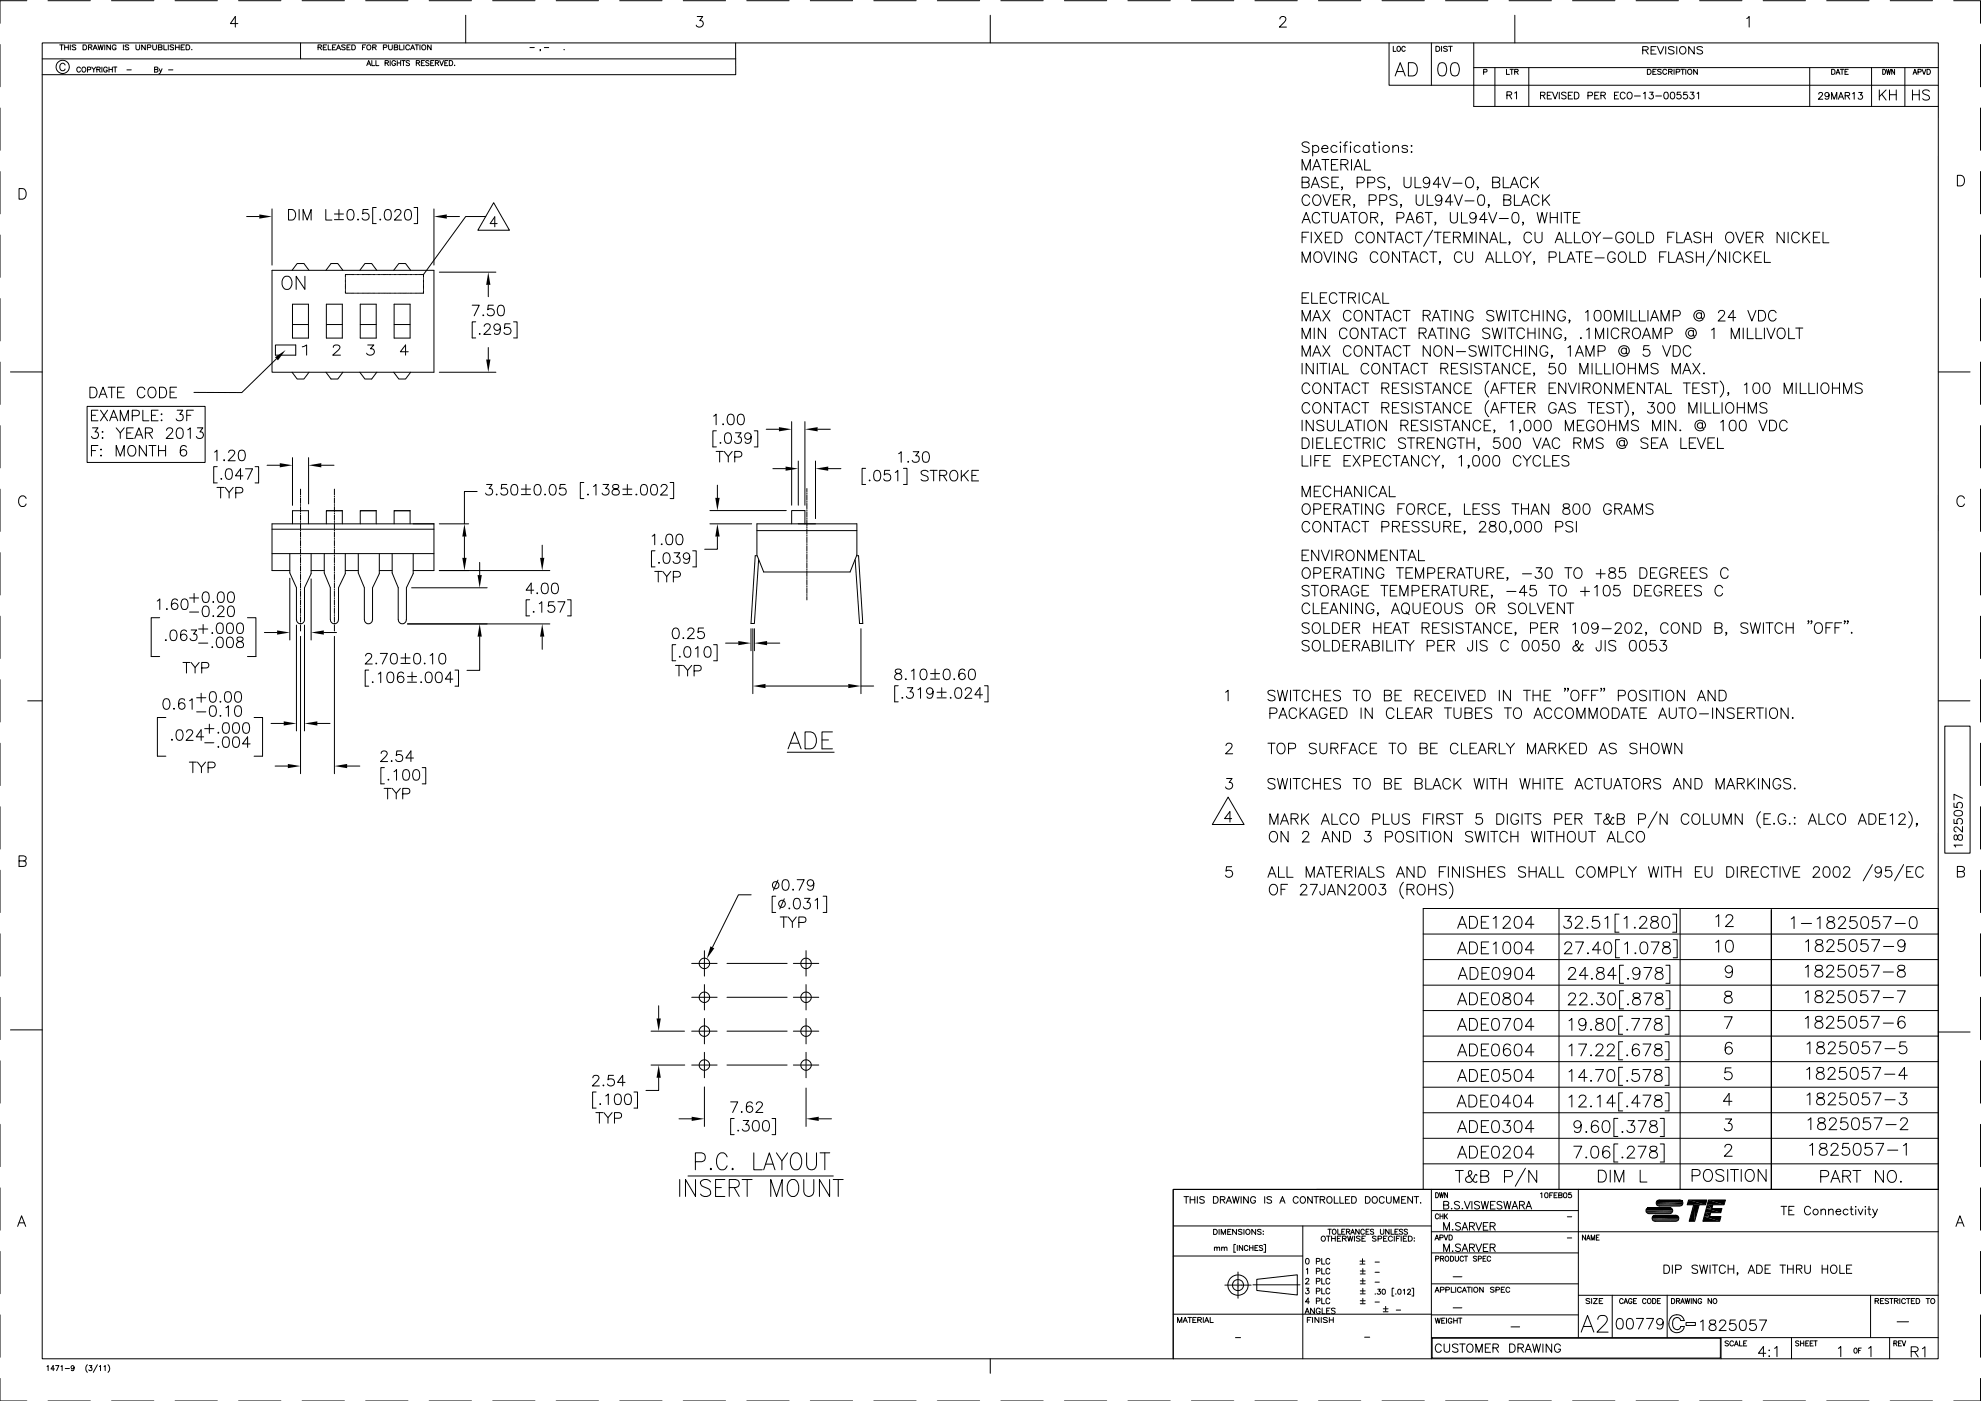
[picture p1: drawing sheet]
<svg xmlns="http://www.w3.org/2000/svg" width="594mm" height="420mm" viewBox="0 0 594 420" stroke-linecap="round" stroke-linejoin="round" font-family="sans-serif">
<g fill="none" stroke="#000" stroke-width=".3">
<path d="M0 13.3v12.7M8 .2h-8v6.8M12.7 12.9h568.6l-.1 394.6h-568.5zM12.7 17.7h207.9M14.4 .2h12.7M17.9 13.5h1.1M18.5 13.5v1.4M19.4 14.2h1.1M19.4 13.5v1.4M19.5 19.5a.8 .8 0 0 0-.9-.5 .8 .8 0 0 0-.7 .8v.6a.81 .81 0 0 0 .7 .8 .81 .81 0 0 0 .9-.5M20.5 13.5v1.4M21.1 13.5v1.4"/>
<path d="M22.7 13.7l-.9-.2-.1 .5 .9 .3 .1 .4-.3 .2-.8-.2M24.9 13.5h.5a.77 .77 0 0 1 .6 .7 .77 .77 0 0 1-.6 .7h-.5zM26.5 14.2l1-.1 .1-.4-.1-.2h-1v1.4M27.1 14.2l.5 .7M27.9 14.9l.6-1.4 .7 1.4M28.2 14.4h.7M29.4 13.5l.4 1.4 .4-1.4 .4 1.4 .3-1.4M31.4 13.5v1.4M33.1 13.5v1.4l-1.1-1.4v1.4M33.4 .2h12.7M34.8 13.8a.6 .6 0 0 0-.7-.3 .6 .6 0 0 0-.4 .5v.4a.57 .57 0 0 0 .5 .6 .57 .57 0 0 0 .6-.6h-.4M37 13.5v1.4"/>
<path d="M38.6 13.7l-.4-.2-.7 .2 .1 .3 .9 .4-.1 .5-.9-.2M40.8 13.5v1l.4 .4 .6-.2 .1-1.2M43.6 13.5v1.4l-1.1-1.4v1.4M44.2 14.2h.9l.1-.6-1-.1v1.4M45.8 13.5v1l.5 .4 .5-.2 .1-1.2M47.5 14.2l.9-.1 .2-.4-.2-.2h-.9v1.4l1-.1 .1-.4-.4-.2M49.1 13.5v1.4h1M50.5 13.5v1.4M52.1 13.7l-1-.2v.5l.8 .3 .2 .4-.4 .2-.7-.2M52.5 .2h12.7M52.6 14.2h1.1M52.6 13.5v1.4"/>
<path d="M53.7 13.5v1.4M54.3 14.2h.6M55.3 13.5h-1v1.4h1M55.8 13.5h.5a.77 .77 0 0 1 .6 .7 .77 .77 0 0 1-.6 .7h-.5zM57.5 14.8h.1M71.3 7.1h-2.2l1.5-2.1v3.1M71.5 .2h12.7M90.1 12.9v4.8M90.6 .2h12.7M95.4 14.2l.9-.1 .1-.4-.1-.2h-.9v1.4M95.9 14.2l.5 .7M96.9 14.2h.7"/>
<path d="M98 13.5h-1.1v1.4h1.1M98.4 13.5v1.4h.9M99.7 14.2h.6M100.7 13.5h-1v1.4h1M100.9 14.9l.6-1.4 .7 1.4M101.1 14.4h.8M103.5 13.7l-.4-.2-.7 .2 .1 .3 .9 .3v.6l-1-.2M104.1 14.2h.5M105 13.5h-.9v1.4h.9M105.5 13.5h.5a.78 .78 0 0 1 .6 .7 .78 .78 0 0 1-.6 .7h-.5zM108.7 14.2h.6M109.6 .2h12.7"/>
<path d="M109.7 13.5h-1v1.4M110 19.7l.6-1.5 .6 1.5M110.2 19.2h.8M111.5 18.2v1.5h.9M111.8 14.2l.8-.1 .2-.4-.2-.2h-.8v1.4M112.3 14.2l.5 .7M112.7 18.2v1.5h.9M115 14.2h.9l.1-.5-.1-.2h-.9v1.4M115.5 18.9l1-.1v-.5l-1-.1v1.5M116 18.9l.5 .8M116.5 13.5v1l.5 .4 .6-.2v-1.2M117 18.2v1.5"/>
<path d="M118.2 14.2l1-.1v-.6h-1v1.4h1l.1-.5-.4-.2M118.6 18.5a.69 .69 0 0 0-.9-.1 .69 .69 0 0 0-.2 .9 .69 .69 0 0 0 .9 .3l.2-.5h-.4M119.1 18.2v1.5M119.1 18.9h1M119.8 13.5v1.4h.9M120.1 18.2v1.5M120.5 18.2h1M121 18.2v1.5M121.1 13.5v1.4M122.8 13.8a.6 .6 0 0 0-.6-.3 .6 .6 0 0 0-.5 .5v.4a.6 .6 0 0 0 .5 .5 .6 .6 0 0 0 .6-.3M122.8 18.4l-.4-.2-.6 .2 .1 .4 .9 .4v.3l-.4 .2-.6-.2M123.1 14.9l.6-1.4 .6 1.4"/>
<path d="M123.4 14.4h.7M124.5 13.5h1.1M124.8 18.9l1-.1v-.5l-1-.1v1.5M125 13.5v1.4M125.3 18.9l.6 .8M125.9 13.5v1.4M126.4 18.9h.5M127.3 18.2h-.9v1.5h.9M128.7 18.4l-.4-.2-.6 .2 .1 .4 .8 .3 .1 .4-.4 .2-.6-.2M128.7 .2h12.7M129.2 18.9h.6M129.3 13.5v1.4l-1.1-1.4v1.4"/>
<path d="M130.1 18.2h-.9v1.5h.9M130.6 18.9l.9-.1v-.5l-.9-.1v1.5M131.1 18.9l.5 .8M131.9 18.2l.5 1.5 .6-1.5M133.4 18.9h.5M134.3 18.2h-.9v1.5h.9M134.7 18.2h.6a.82 .82 0 0 1 .5 .7 .82 .82 0 0 1-.5 .8h-.6zM136.4 19.5v.2zM139.7 4.6v8.3M147.7 .2h12.7M158.9 14.3h1.3M162.1 14.9h-.2h.2l-.2 .3"/>
<path d="M163.2 14.3h1.3M166.8 .2h12.7M169.2 14.8h.1M185.8 .2h12.7M204.9 .2h12.7M209.1 5h1.6l-.9 1.2a1.02 1.02 0 0 1 1.1 1.2 1.02 1.02 0 0 1-1.4 .7l-.7-.6M220.6 12.9v9.5h-207.9M223.9 .2h12.7M243 .2h12.7M262 .2h12.7M281.1 .2h12.7M297 4.6v8.3"/>
<path d="M300.1 .2h12.7M319.2 .2h12.7M338.2 .2h12.7M357.3 .2h12.7M376.3 .2h12.7M383.8 5.7l.2-.5 .4-.2 .9 .1a.74 .74 0 0 1 .2 1.1l-1.8 1.9h2.1M395.4 .2h12.7M414.4 .2h12.7M416.6 12.9v12.7h164.7M417.8 13.9v1.5h.8M419.1 14.1l.1-.1a.69 .69 0 0 1 .8 .6 .69 .69 0 0 1-.8 .7l-.3-.5zM421.4 14.3a.52 .52 0 0 0-.6-.4 .52 .52 0 0 0-.4 .6 .61 .61 0 0 0 .1 .8 .61 .61 0 0 0 .8-.1l.1-.1"/>
<path d="M422.4 18.8h1.3a2.13 2.13 0 0 1 1.4 2 2.13 2.13 0 0 1-1.4 2h-1.3zM429.3 12.9v12.7M430.6 13.9h.6a.78 .78 0 0 1 .6 .7 .78 .78 0 0 1-.6 .8h-.6zM431.7 19a1.32 1.32 0 0 1 1.9 .6 3.2 3.2 0 0 1-.4 3 1.33 1.33 0 0 1-1.9-.6 3.5 3.5 0 0 1 .4-3zM432.3 13.9v1.5M433.5 .2h12.7M434 14.1l-.4-.2-.7 .2 .2 .4 .9 .5-.4 .4-.7-.2M434.4 13.9h1.1M435 13.9v1.5M435.5 19a1.32 1.32 0 0 1 1.9 .6 3.2 3.2 0 0 1-.4 3 1.34 1.34 0 0 1-1.9-.6 3.5 3.5 0 0 1 .4-3zM442 12.9v19h139.3M452.5 .2h12.7"/>
<path d="M454.3 4.6v8.3M471.6 .2h12.7M490.6 .2h12.7M492.6 15l1.4-.1 .3-.5-.3-.3-1.4-.1v2.2M493.4 15l.9 1.2M495.1 15h1M496.7 14h-1.6v2.2h1.6M497 14l1 2.2 .9-2.2M499.5 14v2.2M502 14.3l-.6-.3-1.1 .3 .3 .5 1.2 .4 .2 .7a1.16 1.16 0 0 1-1.7 0M502.8 14v2.2M503.9 14.3a1.03 1.03 0 0 1 1.4 .1 1.03 1.03 0 0 1 0 1.4 1.03 1.03 0 0 1-1.4 .1l-.2-.5z"/>
<path d="M508.1 14v2.2l-1.7-2.2v2.2M509.7 .2h12.7M510.6 14.3l-.6-.3-1.1 .3 .2 .5 1.2 .4 .3 .7a1.16 1.16 0 0 1-1.7 0M523.8 5.5l.8-.5v3.1M528.7 .2h12.7M547.8 .2h12.7M566.8 .2h12.7M585.9 .2h8v6.8M593.9 13.3v12.7M0 32.4v12.7M24.1 20.4a.57 .57 0 0 0-.6-.3 .57 .57 0 0 0-.5 .6v.3a.56 .56 0 0 0 .5 .6 .56 .56 0 0 0 .6-.3M24.8 20.2a.69 .69 0 0 1 1 .7 .69 .69 0 0 1-1.1 .5l-.1-.7z"/>
<path d="M26.2 20.9l.9-.1 .1-.6-1-.1v1.5M27.5 20.1l.6 .7v.8M28.7 20.1l-.6 .7M29 20.8l.9-.1 .1-.5-1-.1v1.5M29.5 20.8l.6 .8M30.6 20.1v1.5M32.2 20.4a.57 .57 0 0 0-.7-.3 .57 .57 0 0 0-.4 .6v.3a.55 .55 0 0 0 .5 .6 .55 .55 0 0 0 .6-.6h-.4M32.7 20.1v1.5M32.7 20.8h1M33.7 20.1v1.5M34 20.1h1.1M34.5 20.1v1.5"/>
<path d="M38.1 21h1.3M46.4 20.8l.8-.1 .1-.5-.9-.1v1.5l.9-.1 .1-.4-.4-.3M47.7 20.6l.5 1 .4-1M48.2 21.6l-.5 .5M50.5 21h1.4M418.4 22.8l1.5-4 1.5 4M418.9 21.5h1.9M442 20.3h139.3M444.9 21.6l.9-.1 .1-.6-1-.1v1.5M448.3 20.3v11.6M451.8 20.8v1.5h.9M451.9 28.5l1.2-.1 .2-.5-.2-.3-1.2-.1v2.2"/>
<path d="M452.6 28.5l.7 1.2M452.8 20.8h1.1M453.3 20.8v1.5M454.2 21.5l1-.1v-.6h-1v1.5M454.2 27.9l.6-.4v2.2M454.8 21.5l.5 .8M458.5 20.3v11.6M462 28.6l1.2-.1 .1-.7-1.3-.2v2.1M462.7 28.6l.6 1.1M464 28.6h.8M465.3 27.6h-1.3v2.1h1.3M465.6 27.6l.7 2.1 .8-2.1"/>
<path d="M467.6 27.6v2.1M469.6 27.9l-.4-.3-.9 .3 .1 .4 1.2 .6v.5a.87 .87 0 0 1-1.3 0M470.3 28.6h.8M471.6 27.6h-1.3v2.1h1.3M472.1 27.6h.7a1.08 1.08 0 0 1 .7 1.1 1.08 1.08 0 0 1-.7 1h-.7zM476.2 28.7l1.2-.1 .1-.8-1.3-.2v2.1M478.2 28.6h.8M479.5 27.6h-1.3v2.1h1.3M480.1 28.6l1.1-.1 .3-.5-.6-.4h-.8v2.1M480.8 28.6l.7 1.1M484.2 28.6h.7M485.4 27.6h-1.2v2.1h1.2"/>
<path d="M487.3 28.1a.75 .75 0 0 0-.8-.5 .75 .75 0 0 0-.6 .8 .84 .84 0 0 0 .3 1.1 .84 .84 0 0 0 1.1-.1v-.2M488.3 27.7a.98 .98 0 0 1 1.2 .9 .98 .98 0 0 1-1 1.1 1.2 1.2 0 0 1-.2-2zM490.1 28.8h1.8M492.8 28l.6-.4v2.1M494 20.8h.6a.79 .79 0 0 1 .6 .7 .79 .79 0 0 1-.6 .8h-.6zM494.7 27.6h1.1l-.6 .8a.68 .68 0 0 1 .5 1.1 .68 .68 0 0 1-1.2-.2M495.7 21.5h.6M496.5 28.8h1.8M496.7 20.8h-1v1.5h1M498.2 21l-.4-.2-.7 .2 .1 .3 1 .5v.3l-.4 .2-.7-.2M499.2 27.7a.68 .68 0 0 1 1 .3l.1 .5a.93 .93 0 0 1-.6 1.2h-.2a1.3 1.3 0 0 1-.3-2zM499.8 21.1a.62 .62 0 0 0-.6-.3 .62 .62 0 0 0-.6 .5 .68 .68 0 0 0 .3 .9 .68 .68 0 0 0 .8-.1l.1-.2"/>
<path d="M500.4 21.5h.7l.4-.4-.2-.3h-.9v1.5M500.9 21.5l.6 .8M501.2 27.7l.3-.1a1.05 1.05 0 0 1 .8 1.1 1.05 1.05 0 0 1-.8 1 1.3 1.3 0 0 1-.3-2zM502 20.8v1.5M502.7 21.6l.9-.1 .1-.6-1-.1v1.5M504 27.6h-1l-.1 .9a.72 .72 0 0 1 1.1 0 .72 .72 0 0 1-.1 1 .72 .72 0 0 1-1.1-.2M504.1 20.8h1.1M504.6 20.8v1.5M505.5 20.8v1.5M505.9 27.6h-.9l-.1 .9a.72 .72 0 0 1 1.1 0 .72 .72 0 0 1-.2 1 .72 .72 0 0 1-1-.2M506.9 27.6h1.1l-.6 .8a.68 .68 0 0 1 .5 1.1 .68 .68 0 0 1-1.2-.2M508.9 28l.5-.4v2.1"/>
<path d="M509 20.8v1.5l-1.1-1.5v1.5M542.7 20.3v11.6M545.4 28.2l.4-.5 .6 .1 .2 .3-.3 .7-1 1h1.3M548.5 28.4a.64 .64 0 0 1-.9 .5 .64 .64 0 0 1-.2-1 .64 .64 0 0 1 1 .1l.1 .4a.94 .94 0 0 1-.8 1.4l-.4-.3M549.3 20.8h.5a.81 .81 0 0 1 .5 .7 .81 .81 0 0 1-.5 .8h-.5zM549.3 29.8v-2.1l.7 2.1 .8-2.1v2.1M550.6 22.3l.6-1.5 .6 1.5M550.8 21.8h.8M551.3 29.8l.8-2.1 .8 2.1M551.6 29.1h1M551.9 20.8h1.1M552.4 20.8v1.5"/>
<path d="M553.3 21.5h.6M553.3 28.7l1.2-.1 .2-.3-.2-.5-1.2-.1v2.1M554 28.7l.7 1.1M554.3 20.8h-1v1.5h1M555.6 28.1l.4-.4v2.1M557.4 27.7h1.1l-.6 .8a.67 .67 0 0 1 .5 1.1 .67 .67 0 0 1-1.2-.2M561.3 20.3v11.6M563.6 27v3M564.3 28.3l1.3 1.7M564.6 20.8a.77 .77 0 0 1 .9 .7 .77 .77 0 0 1-.9 .8zM565.6 27l-2 2M565.7 20.8l.3 1.5 .3-1.5 .3 1.5 .4-1.5"/>
<path d="M566.6 27v3M566.6 28.4h2.1M568.2 20.8v1.5l-.9-1.5v1.5M568.7 27v3M571.2 20.3v11.6M573.5 27v3M573.5 28.4h2.1M573.7 22.3l.6-1.5 .5 1.5M573.9 21.8h.7M575.2 21.6l.8-.1v-.7h-.8v1.5M575.6 27v3M576.4 20.8l.6 1.5 .6-1.5"/>
<path d="M577.9 20.8h.5a.81 .81 0 0 1 .5 .7 .81 .81 0 0 1-.5 .8h-.5zM578.6 27.4a1.15 1.15 0 0 0-2 .3 1.86 1.86 0 0 0 1.7 1l.3 .9a1.36 1.36 0 0 1-2 0M593.9 32.4v12.7M0 51.4v12.7M5.7 56.6h1.1a1.69 1.69 0 0 1 1.1 1.5 1.69 1.69 0 0 1-1.1 1.6h-1.1zM390.5 51v-3.2l1.2 3.2 1.2-3.2v3.2M390.5 54.7l1.8-.2a.71 .71 0 0 0 0-1.2l-1.8-.2v3.2l1.8-.1a.85 .85 0 0 0 .3-.9 .85 .85 0 0 0-.7-.6M392.6 43a1.19 1.19 0 0 0-1.2-.5 1.19 1.19 0 0 0-.9 .8 1.98 1.98 0 0 0 1.8 1.1 .76 .76 0 0 1 0 1.2 1.57 1.57 0 0 1-1.8-.3M392.8 59.2a1.18 1.18 0 0 0-1.4-.8 1.18 1.18 0 0 0-.9 1.2 1.41 1.41 0 0 0 .3 1.6 1.41 1.41 0 0 0 1.5 .3l.5-.7M393.2 56.3l1.2-3.2 1.2 3.2M393.7 44.1a1.02 1.02 0 0 1 1.5-.2 1.02 1.02 0 0 1 0 1.5 1.02 1.02 0 0 1-1.5-.1M393.7 51l1.2-3.2 1.2 3.2"/>
<path d="M393.7 43.6v3.2M393.7 55.2h1.5M394.1 50h1.5M394.3 58.6a1.52 1.52 0 0 1 1.8 .7 1.52 1.52 0 0 1-.3 1.9 1.19 1.19 0 0 1-1.4 .4 1.19 1.19 0 0 1-.7-1.2 1.91 1.91 0 0 1 .6-1.8zM396.4 44.5h1.8a.94 .94 0 0 0-1.1-.9 .94 .94 0 0 0-.7 1.2 .99 .99 0 0 0 .8 .9 .99 .99 0 0 0 1-.4M396.4 47.8h2.1M396.7 58.4l1.2 3.2 1.2-3.2M397.5 47.8v3.2M398.4 53.6a1.19 1.19 0 0 0-1.2-.5 1.19 1.19 0 0 0-1 .8l.3 .5 1.3 .4a.82 .82 0 0 1 .6 1.1 1.46 1.46 0 0 1-2.2 0M399.3 49.4h1.2M399.4 54.7h1.2M399.9 59.9h1.2"/>
<path d="M400.9 44.1a1.02 1.02 0 0 0-1.5-.2 1.02 1.02 0 0 0 0 1.5 1.02 1.02 0 0 0 1.5-.1M401.2 47.8h-1.9v3.2h1.9M401.4 53.1h-2v3.2h2M401.8 42.7l.2-.2 .1 .2zM401.8 58.4h-1.9v3.2h1.9M402 43.8v1.9M402.1 49.4l1.8-.2a.71 .71 0 0 0 0-1.2l-1.8-.2v3.2M402.6 56.2h-.3l.2-.2 .1 .2-.3 .7M402.8 59.9l1.8-.1a.71 .71 0 0 0 0-1.2l-1.8-.2v3.2M402.9 43.6h1M403.2 49.4l1 1.6M403.8 59.9l1.1 1.7"/>
<path d="M404.1 42.5l-.6 .2-.1 .5v2.5M405 42.5l.2 .2-.2 .1zM405 43.8v1.9M405.3 47.8v3.2M406.1 51l1.2-3.2 1.2 3.2M406.5 50h1.6M407 54.8h1.3a.85 .85 0 0 0 .8-.8 .85 .85 0 0 0-.8-.9h-1.3v3.2M407.9 44.1a1.02 1.02 0 0 0-1.5-.2 1.02 1.02 0 0 0 0 1.5 1.02 1.02 0 0 0 1.5-.1M409.2 47.8v3.2h1.9M410.2 54.8h1.3a.85 .85 0 0 0 .8-.8 .85 .85 0 0 0-.8-.9h-1.3v3.2M410.6 44.1a1 1 0 0 0-1.5-.2 1 1 0 0 0 0 1.5 1 1 0 0 0 1.5-.1M410.6 43.6v2.1"/>
<path d="M411.5 43.6h1.1M412 42.5v2.6l.1 .5 .6 .1M413.5 42.7l.1-.2 .2 .2zM413.6 43.8v1.9M415.3 53.6a1.19 1.19 0 0 0-1.2-.5 1.19 1.19 0 0 0-.9 .8l.3 .5 1.2 .4a.82 .82 0 0 1 .6 1.1 1.46 1.46 0 0 1-2.1 0M416.6 56.2h-.3l.2-.2 .1 .2-.3 .7M417.7 44.2l.8-.6 .7 .2 .2 1.9M417.7 43.6v2.1M418.9 58.9a1.19 1.19 0 0 0-1.1-.5 1.19 1.19 0 0 0-1 .8l.3 .4 1.2 .5a.78 .78 0 0 1 .3 1.4 1.57 1.57 0 0 1-1.8-.3M421 53.1v2.3a1.07 1.07 0 0 0 1.1 .9 1.07 1.07 0 0 0 1.1-.9v-2.3M422.1 44.1a.94 .94 0 0 0-1.6 0l.4 .4 1 .3 .2 .5a.98 .98 0 0 1-1.6 0M423.3 43.6l.2 .2-.2 .1z"/>
<path d="M423.3 45.4l.2 .2-.2 .1zM424.4 53.1v3.2h1.8M424.7 58.4v2.3a1.07 1.07 0 0 0 1 .9 1.07 1.07 0 0 0 1.1-.9v-2.3M428 58.4v3.2h1.8M428.8 54.2a.97 .97 0 0 1-1.4 .9 .97 .97 0 0 1-.4-1.6 .97 .97 0 0 1 1.6 .1 2.77 2.77 0 0 1-.3 2.6 .98 .98 0 0 1-1.4-.3M432.1 55.2h-2.3l1.5-2.1v3.2M432.4 59.5a.99 .99 0 0 1-1.3 .9 .99 .99 0 0 1-.5-1.6 .99 .99 0 0 1 1.6 .1 2.77 2.77 0 0 1-.3 2.6 .98 .98 0 0 1-1.3-.3M432.5 53.1l1.2 3.2 1.2-3.2M435.7 54.9h2.7M436.2 58.4l1.2 3.2 1.2-3.2M440.1 53.3a1.44 1.44 0 0 1 1.7 .5 1.44 1.44 0 0 1-.1 1.7 1.15 1.15 0 0 1-1.3 .8 1.15 1.15 0 0 1-.9-1.2 1.79 1.79 0 0 1 .6-1.8zM443.3 56.2h-.3l.1-.2 .2 .2-.3 .7"/>
<path d="M443.6 58.6a1.01 1.01 0 0 1 1.5 .5 2.88 2.88 0 0 1-.3 2.4 1.08 1.08 0 0 1-1.5-.5 2.48 2.48 0 0 1 .3-2.4zM447.6 54.7l1.9-.2a.71 .71 0 0 0 0-1.2l-1.9-.2v3.2l1.9-.1a.85 .85 0 0 0 .3-.9 .85 .85 0 0 0-.8-.6M450.8 53.1v3.2h1.8M451 59.9l1.8-.1a.71 .71 0 0 0 0-1.2l-1.8-.2v3.2h1.3a.82 .82 0 0 0 .8-.6 .82 .82 0 0 0-.3-.9l-.5-.2M452.9 56.3l1.3-3.2 1.2 3.2M453.4 55.2h1.5M454.2 58.4v3.2h1.8M458.2 53.9a1.08 1.08 0 0 0-1.6-.6 1.85 1.85 0 0 0 .3 3l.9-.1 .4-.7M459.3 53.1v3.2M460 54.5l1.4 1.8M461.4 53.1l-2.1 2.1M461.6 59.2a1.18 1.18 0 0 0-1.4-.8 1.18 1.18 0 0 0-.9 1.2 1.41 1.41 0 0 0 .3 1.5 1.41 1.41 0 0 0 1.5 .4l.5-.7"/>
<path d="M462.6 58.4v3.2M463.4 59.8l1.3 1.8M464.7 58.4l-2.1 2.1M587 52.6h1.1a1.7 1.7 0 0 1 1 1.6 1.7 1.7 0 0 1-1 1.6h-1.1zM593.9 51.4v12.7M0 70.5v12.7M74 64.9h3.8M81.6 62.7v16.8M86.5 62.8h1.1a1.7 1.7 0 0 1 1.1 1.6 1.7 1.7 0 0 1-1.1 1.6h-1.1zM89.7 62.8v3.2M90.9 66v-3.2l1.2 3.2 1.2-3.2v3.2M97.7 62.8v3.2h1.8"/>
<path d="M100.3 64.2h2.7M100.3 65.9h2.7M101.6 62.8v2.7M104.5 63a.99 .99 0 0 1 1.5 .4 2.58 2.58 0 0 1-.3 2.5 1.08 1.08 0 0 1-1.5-.5 2.65 2.65 0 0 1 .3-2.4zM107.4 65.7l.1 .2-.1 .1zM110.4 62.8h-1.5l-.1 1.4a1.12 1.12 0 0 1 1.6 0 1.12 1.12 0 0 1-.2 1.7 1.12 1.12 0 0 1-1.6-.5M112.8 62.2h-1v4.9h1M113.9 65.9l.1-.2 .2 .2zM115.7 63a1.03 1.03 0 0 1 1.5 .4 2.93 2.93 0 0 1-.3 2.5 1.08 1.08 0 0 1-1.5-.5 2.48 2.48 0 0 1 .3-2.4zM118.4 63.6l.3-.6a1.03 1.03 0 0 1 1.4 .1 1 1 0 0 1-.3 1.4l-1.5 1.5h2.1M121.8 63a1.03 1.03 0 0 1 1.5 .4 2.76 2.76 0 0 1-.4 2.5 1.05 1.05 0 0 1-1.4-.5 2.48 2.48 0 0 1 .3-2.4zM124.2 62.2h1v4.9h-1"/>
<path d="M130.1 62.7v16.8M134 64.9h3.8M145.7 64.9h-6l-12.7 17.4M148 60.8l4.8 8.2h-9.5zM149.1 67.1h-2.1l1.4-2.1v3M390.5 66.9l1.2-3.2 1.2 3.2M390.5 78.7v-3.2l1.2 3.2 1.2-3.2v3.2M390.5 71.1h1.2M390.9 65.8h1.6M392.5 69.6h-2v3.2M393.2 69.6v3.2M394.3 69.6l2.1 3.2"/>
<path d="M394.6 75.6a1.54 1.54 0 0 1 1.8 .7 1.54 1.54 0 0 1-.3 1.9 1.17 1.17 0 0 1-1.3 .5 1.17 1.17 0 0 1-.8-1.2 1.91 1.91 0 0 1 .6-1.9zM395.8 64.5a1.08 1.08 0 0 0-1.7-.6 1.85 1.85 0 0 0 .3 3l1-.1 .4-.7M396.4 63.7h2.1M396.4 69.6l-2.1 3.2M397 75.5l1.2 3.2 1.2-3.2M397.5 63.7v3.2M397.5 71.1h1.2M399.3 63.7v2.3a1.07 1.07 0 0 0 1 .9 1.07 1.07 0 0 0 1.1-.9v-2.3M399.4 69.6h-1.9v3.2h1.9M400.2 75.5v3.2M400.3 69.6h1.1a1.69 1.69 0 0 1 1.1 1.6 1.69 1.69 0 0 1-1.1 1.6h-1.1zM402.1 66.9l1.3-3.2 1.2 3.2"/>
<path d="M402.6 65.8h1.5M403.5 75.5v3.2l-2.1-3.2v3.2M404.9 63.7h2.1M405.9 63.7v3.2M406.2 61.5h-.3l.2-.2 .1 .2-.3 .7M406.8 76.3a1.15 1.15 0 0 0-1.3-.8 1.15 1.15 0 0 0-.9 1.2 1.38 1.38 0 0 0 .3 1.5 1.38 1.38 0 0 0 1.5 .3l.3-.3 .1-.7h-.7M408.2 63.9a1.46 1.46 0 0 1 1.7 .5 1.46 1.46 0 0 1 0 1.7 1.18 1.18 0 0 1-1.4 .8 1.18 1.18 0 0 1-.9-1.2 2.07 2.07 0 0 1 .6-1.8zM408.8 70.4a1.18 1.18 0 0 0-1.3-.8 1.18 1.18 0 0 0-1 1.2 1.39 1.39 0 0 0 .3 1.5 1.39 1.39 0 0 0 1.5 .3l.5-.5M410.3 69.8a1.58 1.58 0 0 1 1.9 .9 1.58 1.58 0 0 1-.7 1.9 1.46 1.46 0 0 1-1.7-.5 1.46 1.46 0 0 1 .1-1.7zM410.6 60.1h1.4a.85 .85 0 0 0 .7-.8 .85 .85 0 0 0-.7-.9h-1.4v3.2M411.1 65.2l1.8-.1a.71 .71 0 0 0 0-1.2l-1.8-.2v3.2M412.1 65.2l1.1 1.7"/>
<path d="M413.2 76.3a1.15 1.15 0 0 0-1.3-.8 1.15 1.15 0 0 0-1 1.2 1.37 1.37 0 0 0 .3 1.5 1.37 1.37 0 0 0 1.5 .3l.5-.6M413.8 60.1h1.4a.85 .85 0 0 0 .7-.8 .85 .85 0 0 0-.7-.9h-1.4v3.2M414.5 66.8h-.3l.2-.2 .1 .2-.3 .7M414.7 75.6a1.54 1.54 0 0 1 1.8 .7 1.54 1.54 0 0 1-.3 1.9 1.17 1.17 0 0 1-1.3 .5 1.17 1.17 0 0 1-.8-1.2 1.9 1.9 0 0 1 .6-1.9zM415.3 69.6v3.2l-2.1-3.2v3.2M416.1 69.6h2.1M417.1 69.6v3.2M418.5 72.8l1.2-3.2 1.2 3.2M418.9 65.4h1.4a.85 .85 0 0 0 .8-.8 .85 .85 0 0 0-.8-.9h-1.4v3.2M418.9 71.8h1.6M419.7 75.5v3.2l-2.1-3.2v3.2M420.3 61.5h-.3l.1-.2 .2 .2-.3 .7"/>
<path d="M420.5 75.5h2.1M421.5 75.5v3.2M421.6 66.9l1.3-3.2 1.2 3.2M422.1 65.8h1.5M422.9 78.7l1.2-3.2 1.2 3.2M423.3 77.6h1.5M423.8 70.4a1.16 1.16 0 0 0-1.4-.8 1.16 1.16 0 0 0-.9 1.2 1.37 1.37 0 0 0 .3 1.5 1.37 1.37 0 0 0 1.5 .3l.5-.5M424.4 69.6h2.1M425.4 69.6v3.2M426.6 64.2a.89 .89 0 0 0-1.3-.3 2.4 2.4 0 0 0 0 2.9 1 1 0 0 0 1.4-.5 1 1 0 0 0-.6-1.4 1 1 0 0 0-1.3 .9M427.4 63.7h2.1M428.2 76.3a1.18 1.18 0 0 0-1.4-.8 1.18 1.18 0 0 0-.9 1.2 1.39 1.39 0 0 0 .3 1.5 1.39 1.39 0 0 0 1.5 .3l.5-.6"/>
<path d="M428.5 63.7v3.2M428.8 75.5h2.1M429.6 69l-2.7 4.9M429.8 75.5v3.2M430.1 69.6h2.1M430.6 66.8h-.3l.1-.2a.6 .6 0 0 1-.1 .9M431.2 69.6v3.2M431.9 78.5l-.1 .2-.2-.2h.3l-.3 .8M433 71.1h1.2M434.9 63.7v2.3a1.07 1.07 0 0 0 1.1 .9 1.07 1.07 0 0 0 1-.9v-2.3M434.9 69.6h-1.9v3.2h1.9M435.7 60.5h-2.3l1.5-2.1v3.2"/>
<path d="M435.9 71.1l1.8-.1a.76 .76 0 0 0 0-1.2l-1.8-.2v3.2M436.9 71.1l1.1 1.7M438.3 63.7v3.2h1.8M438.4 76.3a1.18 1.18 0 0 0-1.3-.8 1.18 1.18 0 0 0-.9 1.2 1.39 1.39 0 0 0 .3 1.5 1.39 1.39 0 0 0 1.5 .3l.4-.6M439 72.8v-3.2l1.2 3.2 1.3-3.2v3.2M439.3 60.2h2.7M439.5 75.5v2.3a1.07 1.07 0 0 0 1.1 .9 1.07 1.07 0 0 0 1-.9v-2.3M442.7 64.8a.99 .99 0 0 1-1.4 .9 .99 .99 0 0 1-.4-1.6 .99 .99 0 0 1 1.6 .1 2.77 2.77 0 0 1-.3 2.6 .98 .98 0 0 1-1.3-.3M442.7 69.6v3.2M445.5 78.7l1.2-3.2 1.3 3.2M446 65.8h-2.3l1.5-2.1v3.2M446 69.6v3.2l-2.1-3.2v3.2"/>
<path d="M446 77.6h1.5M446.4 63.7l1.2 3.2 1.3-3.2M446.6 61.5h-.3l.1-.2 .2 .2-.3 .7M446.7 72.8l1.3-3.2 1.2 3.2M447.2 71.8h1.5M448.7 75.5v3.2h1.8M449.6 65.5h2.7M449.9 69.6v3.2h1.8M451.3 75.5v3.2h1.8M452.8 72.6l-.2 .2-.1-.2 .1-.1 .2 .1-.3 .8M453.9 63.9a1.01 1.01 0 0 1 1.5 .4 2.68 2.68 0 0 1-.4 2.5 1.05 1.05 0 0 1-1.4-.5 2.48 2.48 0 0 1 .3-2.4zM454 76a1.16 1.16 0 0 1 1.3-.4 1.16 1.16 0 0 1 .8 1.1 1.37 1.37 0 0 1-.3 1.5 1.37 1.37 0 0 1-1.5 .3 1.9 1.9 0 0 1-.3-2.5z"/>
<path d="M456.3 61.6l1.2-3.2 1.2 3.2M456.7 75.5l1.2 1.5v1.7M456.7 60.5h1.5M456.9 66.8h-.3l.1-.2 .2 .2-.3 .7M459.1 75.5l-1.2 1.5M459.3 70.4a1.16 1.16 0 0 0-1.3-.8 1.16 1.16 0 0 0-1 1.2 1.39 1.39 0 0 0 .3 1.5 1.39 1.39 0 0 0 1.5 .3l.5-.5M460.2 78.5l-.2 .2-.1-.2h.3l-.3 .8M460.3 69.6v2.3a1.07 1.07 0 0 0 1.1 .9 1.07 1.07 0 0 0 1-.9v-2.3M461 63.7l.7 3.2 .7-3.2 .8 3.2 .8-3.2M464.6 77.2l1.8-.2a.85 .85 0 0 0 .3-.9 .85 .85 0 0 0-.7-.6h-1.4v3.2M464.9 63.7v3.2M464.9 65.2h2.1"/>
<path d="M466.4 72.8l1.2-3.2 1.2 3.2M466.9 71.8h1.5M467 63.7v3.2M467.7 75.5v3.2h1.9M468.2 63.7v3.2M469 63.7h2.1M469.6 69.6v3.2h1.8M469.9 78.7l1.2-3.2 1.2 3.2M470 63.7v3.2M470.3 77.6h1.5M471.8 65.2h1.2M472.1 69.6v3.2h1.9"/>
<path d="M472.6 75.5h2.1M473.7 75.5v3.2M473.8 63.7h-2v3.2h2M475.1 69.8a1.58 1.58 0 0 1 1.9 .9 1.58 1.58 0 0 1-.6 1.9 1.46 1.46 0 0 1-1.7-.5 1.46 1.46 0 0 1 0-1.7zM475.5 77h1.2M477.4 75.5h-1.9v3.2h1.9M477.6 69.6l1.2 1.5v1.7M478.3 77.3h2.8M480 69.6l-1.2 1.5M480.8 71.4h2.7M484.4 76.3a1.15 1.15 0 0 0-1.3-.8 1.15 1.15 0 0 0-1 1.2 1.39 1.39 0 0 0 .3 1.5 1.39 1.39 0 0 0 1.6 .3l.4-.6v-.4h-.8M485.9 75.6a1.54 1.54 0 0 1 1.8 .7 1.54 1.54 0 0 1-.3 1.9 1.17 1.17 0 0 1-1.3 .5 1.17 1.17 0 0 1-.8-1.2 1.9 1.9 0 0 1 .6-1.9z"/>
<path d="M486.8 70.4a1.16 1.16 0 0 0-1.3-.8 1.16 1.16 0 0 0-1 1.2 1.39 1.39 0 0 0 .3 1.5 1.39 1.39 0 0 0 1.6 .3l.4-.5v-.5h-.7M488.3 69.8a1.46 1.46 0 0 1 1.7 .5 1.46 1.46 0 0 1 0 1.8 1.08 1.08 0 0 1-1.7 .5 1.96 1.96 0 0 1 0-2.8zM488.8 75.5v3.2h1.8M491.2 69.6v3.2h1.8M491.4 75.5h1a1.69 1.69 0 0 1 1.1 1.6 1.69 1.69 0 0 1-1.1 1.6h-1zM493.8 69.6h1a1.69 1.69 0 0 1 1.1 1.6 1.69 1.69 0 0 1-1.1 1.6h-1zM497.7 77h1.2M499.7 75.5h-2v3.2M500.1 71.1h1.2M500.4 75.5v3.2h1.8M502.1 69.6h-2v3.2M502.5 78.7l1.2-3.2 1.3 3.2"/>
<path d="M502.8 69.6v3.2h1.9M503 77.6h1.5M505 72.8l1.2-3.2 1.2 3.2M505.4 71.8h1.5M507.7 76a1.19 1.19 0 0 0-1.2-.5 1.19 1.19 0 0 0-1 .8l.3 .4 1.3 .5a.82 .82 0 0 1 .6 1 1.38 1.38 0 0 1-2.2 0M508.7 77h2.1M508.7 75.5v3.2M510.1 70.1a1.22 1.22 0 0 0-2.1 .3 1.96 1.96 0 0 0 1.8 1 .78 .78 0 0 1 .3 .9 .78 .78 0 0 1-.7 .5h-.7l-.7-.5M510.8 75.5v3.2M511.1 71.1h2.1M511.1 69.6v3.2M513.2 69.6v3.2"/>
<path d="M514.5 74.9l-2.7 4.9M517.5 75.5v3.2l-2.1-3.2v3.2M517.8 70.1a1.19 1.19 0 0 1 1.4-.4 1.19 1.19 0 0 1 .7 1.1 1.41 1.41 0 0 1-.3 1.5 1.41 1.41 0 0 1-1.5 .3 1.89 1.89 0 0 1-.3-2.5zM518.7 75.5v3.2M520.5 69.6l1.2 3.2 1.2-3.2M522.1 76.3a1.18 1.18 0 0 0-1.4-.8 1.18 1.18 0 0 0-.9 1.2 1.39 1.39 0 0 0 .3 1.5 1.39 1.39 0 0 0 1.5 .3l.5-.6M523.1 75.5v3.2M523.7 71.1h1.2M523.8 76.9l1.4 1.8M525.2 75.5l-2.1 2.1M525.7 69.6h-2v3.2h2M526.3 77h1.2"/>
<path d="M526.6 71.1l1.8-.1a.76 .76 0 0 0 0-1.2l-1.8-.2v3.2M527.6 71.1l1.1 1.7M528.2 75.5h-1.9v3.2h1.9M529.1 75.5v3.2h1.8M535.1 69.6v3.2l-2.2-3.2v3.2M536.2 69.6v3.2M539.6 70.4a1.19 1.19 0 0 0-1.4-.8 1.19 1.19 0 0 0-.9 1.2 1.39 1.39 0 0 0 .3 1.5 1.39 1.39 0 0 0 1.5 .3l.5-.5M540.6 69.6v3.2M541.4 71l1.4 1.8M542.8 69.6l-2.2 2.2M543.8 71.1h1.2M545.8 69.6h-2v3.2h2"/>
<path d="M546.7 69.6v3.2h1.8M593.9 70.5v12.7M0 89.5v12.7M81.6 81.1h48.5v30.5h-48.5zM85.3 83a1.5 1.5 0 0 1 2.2 1.4 1.72 1.72 0 0 1-.3 1.8 1.72 1.72 0 0 1-1.9 .4 2.49 2.49 0 0 1 0-3.6zM87.6 81.1l1.5-2.1h2l1.6 2.1M87.7 91.2h4.8v10.2h-4.8zM87.7 97.3h4.8M91.4 82.8v4l-2.6-4v4M97.7 81.1l1.6-2.1h2l1.5 2.1M97.9 91.2h4.8v10.2h-4.8zM97.9 97.3h4.8"/>
<path d="M103.6 87.1v.8h1M103.6 83.3v.2M103.6 83.7v.1M103.6 83.9v.9M103.6 84.9v.1M103.6 85.2v.2M103.6 85.6v.7M103.6 86.5v.2M103.6 86.8v.2M104.6 82.3h-1v.8M104.7 82.3h.2M104.7 87.9h.2"/>
<path d="M105.1 82.3h.1M105.1 87.9h.1M105.4 82.3h.8M105.4 87.9h.8M106.3 82.3h.2M106.3 87.9h.2M106.6 82.3h.2M106.6 87.9h.2M107 82.3h.7M107 87.9h.7M107.9 81.1l1.5-2.1h2.1l1.5 2.1M107.9 82.3h.2"/>
<path d="M107.9 87.9h.2M108 91.2h4.8v10.2h-4.8zM108 97.3h4.8M108.2 82.3h.2M108.2 87.9h.2M108.5 82.3h.8M108.5 87.9h.8M109.5 82.3h.1M109.5 87.9h.1M109.8 82.3h.2M109.8 87.9h.2M110.2 82.3h.7"/>
<path d="M110.2 87.9h.7M111.1 82.3h.2M111.1 87.9h.2M111.4 82.3h.1M111.4 87.9h.1M111.7 82.3h.8M111.7 87.9h.8M112.7 82.3h.1M112.7 87.9h.1M113 82.3h.2M113 87.9h.2M113.3 82.3h.8"/>
<path d="M113.3 87.9h.8M114.3 82.3h.1M114.3 87.9h.1M114.6 82.3h.1M114.6 87.9h.1M114.9 82.3h.8M114.9 87.9h.8M115.9 82.3h.1M115.9 87.9h.1M116.2 82.3h.1M116.2 87.9h.1M116.5 82.3h.8"/>
<path d="M116.5 87.9h.8M117.4 82.3h.2M117.4 87.9h.2M117.8 82.3h.1M117.8 87.9h.1M118.1 81.1l1.5-2.1h2l1.5 2.1M118.1 82.3h.8M118.1 87.9h.8M118.2 91.2h4.8v10.2h-4.8zM118.2 97.3h4.8M119 82.3h.2M119 87.9h.2"/>
<path d="M119.3 82.3h.2M119.3 87.9h.2M119.7 82.3h.7M119.7 87.9h.7M120.6 82.3h.2M120.6 87.9h.2M120.9 82.3h.2M120.9 87.9h.2M121.2 82.3h.8M121.2 87.9h.8M122.2 82.3h.1M122.2 87.9h.1"/>
<path d="M122.5 82.3h.2M122.5 87.9h.2M122.9 82.3h.7M122.9 87.9h.7M123.8 82.3h.2M123.8 87.9h.2M124.1 82.3h.1M124.1 87.9h.1M124.4 82.3h.8M124.4 87.9h.8M125.4 82.3h.1M125.4 87.9h.1"/>
<path d="M125.7 82.3h.2M125.7 87.9h.2M126 82.3h1v.8M127 83.3v.2M127 83.7v.1M127 83.9v.9M127 84.9v.1M127 85.2v.2M127 85.6v.7M127 86.5v.2M127 86.8v.2M127 87.1v.8h-1"/>
<path d="M131.7 81.6h17M141.6 91.5h2.1l-1.5 3.2M142.7 96.5h-1.1v4.8h1.1M143.8 100l.2 .2-.2 .1zM144.9 94.4l.2 .2-.2 .1zM145.2 97.9v-.2a1.01 1.01 0 0 1 1.2-.6l.5 .4a1.05 1.05 0 0 1-.3 1.3l-1.5 1.5h2.1M146.4 85.4v3.6M148 91.5h-1.6l-.1 1.4a1.13 1.13 0 0 1 1.7-.1 1.13 1.13 0 0 1-.2 1.7 1.13 1.13 0 0 1-1.7-.4M149.6 91.7a1.01 1.01 0 0 1 1.5 .5 2.86 2.86 0 0 1-.3 2.4 1.08 1.08 0 0 1-1.5-.5 2.48 2.48 0 0 1 .3-2.4zM150.1 98.2a1 1 0 0 1-1.4 .9 1 1 0 0 1-.4-1.6 1 1 0 0 1 1.6 .1 2.78 2.78 0 0 1-.3 2.6 .98 .98 0 0 1-1.3-.3M152.9 97.1h-1.5l-.1 1.4a1.12 1.12 0 0 1 1.7-.1 1.12 1.12 0 0 1-.2 1.7 1.12 1.12 0 0 1-1.7-.4M154 96.5h1.1v4.8h-1.1"/>
<path d="M390.5 96.3v-3.2l1.2 3.2 1.2-3.2v3.2M390.5 89.3h1.2M392.5 87.8h-2v3.2h2M393.4 87.8v3.2h1.8M393.7 96.3l1.2-3.2 1.2 3.2M394.1 95.2h1.5M394.1 98.4v3.2M395.9 89.3h1.3M396.7 93.1l2.1 3.2M397.5 98.4v3.2l-2.1-3.2v3.2M397.9 87.8h-2v3.2h2M398.8 93.1l-2.1 3.2"/>
<path d="M400.9 88.5a1.19 1.19 0 0 0-1.3-.7 1.19 1.19 0 0 0-.9 1.2 1.39 1.39 0 0 0 .2 1.5 1.39 1.39 0 0 0 1.6 .3l.4-.6M401.5 87.8h2.1M402.6 87.8v3.2M403.9 99.1a1.16 1.16 0 0 0-1.3-.7 1.16 1.16 0 0 0-.9 1.2 1.39 1.39 0 0 0 .3 1.5 1.39 1.39 0 0 0 1.5 .3l.4-.6M404.4 89.3l1.8-.1a.76 .76 0 0 0 0-1.3l-1.8-.1v3.2M405.2 93.8a1.18 1.18 0 0 0-1.4-.7 1.18 1.18 0 0 0-.9 1.2 1.39 1.39 0 0 0 .3 1.5 1.39 1.39 0 0 0 1.5 .3l.5-.6M405.5 98.5a1.46 1.46 0 0 1 1.7 .5 1.46 1.46 0 0 1-.1 1.8 1.15 1.15 0 0 1-1.3 .8 1.15 1.15 0 0 1-.9-1.3 1.79 1.79 0 0 1 .6-1.8zM405.5 89.3l1 1.7M406.4 93.5a1.18 1.18 0 0 1 1.3-.4 1.18 1.18 0 0 1 .8 1.2 1.38 1.38 0 0 1-.3 1.5 1.38 1.38 0 0 1-1.5 .3 1.95 1.95 0 0 1-.3-2.6zM407.6 87.8v3.2M410.5 98.4v3.2l-2.2-3.2v3.2M410.9 88.5a1.18 1.18 0 0 0-1.3-.7 1.18 1.18 0 0 0-1 1.2 1.39 1.39 0 0 0 .3 1.5 1.39 1.39 0 0 0 1.6 .3l.4-.6"/>
<path d="M411.2 98.4h2.1M411.5 91l1.2-3.2 1.2 3.2M411.7 93.1v3.2l-2.2-3.2v3.2M412 89.9h1.5M412.3 98.4v3.2M412.4 93.1h2.1M413.5 93.1v3.2M414.7 87.8v3.2h1.8M414.8 96.3l1.3-3.2 1.2 3.2M415.3 95.2h1.5M418.9 99.1a1.19 1.19 0 0 0-1.3-.7 1.19 1.19 0 0 0-1 1.2 1.39 1.39 0 0 0 .3 1.5 1.39 1.39 0 0 0 1.6 .3l.4-.6M419.5 98.4h2.1"/>
<path d="M420.1 93.8a1.16 1.16 0 0 0-1.3-.7 1.16 1.16 0 0 0-.9 1.2 1.39 1.39 0 0 0 .3 1.5 1.39 1.39 0 0 0 1.5 .3l.4-.6M420.6 98.4v3.2M420.8 93.1h2.1M421.8 93.1v3.2M425.6 99.9l1.8-.2a.76 .76 0 0 0 0-1.2l-1.8-.1v3.2M426.6 99.9l1.1 1.7M426.8 94.6h1.4a.8 .8 0 0 0 .7-.9l-.3-.5-.4-.1h-1.4v3.2M427.9 94.6l1 1.7M429.5 96.3l1.2-3.2 1.2 3.2M430 95.2h1.5M431 98.4h2.2M432.1 98.4v3.2"/>
<path d="M432.2 93.1h2.1M433.3 93.1v3.2M433.9 98.4v3.2M435.1 93.1v3.2M437.2 98.4v3.2l-2.1-3.2v3.2M438.4 93.1v3.2l-2.1-3.2v3.2M440.6 99.1a1.18 1.18 0 0 0-1.4-.7 1.18 1.18 0 0 0-.9 1.2 1.39 1.39 0 0 0 .3 1.5 1.39 1.39 0 0 0 1.5 .3l.5-.6v-.5h-.8M441.7 93.8a1.16 1.16 0 0 0-1.3-.7 1.16 1.16 0 0 0-.9 1.2 1.37 1.37 0 0 0 .3 1.5 1.37 1.37 0 0 0 1.5 .3l.3-.3 .1-.8h-.7M446.7 98.8a1.23 1.23 0 0 0-2.1 .3l.3 .5 1.2 .4a.79 .79 0 0 1 .3 1.4 1.42 1.42 0 0 1-1.8-.3M447.5 98.4l.8 3.2 .7-3.2 .7 3.2 .8-3.2M448 93.5a1.21 1.21 0 0 0-2.1 .3l.2 .5 1.2 .4a.76 .76 0 0 1 .6 .6 .76 .76 0 0 1-.3 .8 1.35 1.35 0 0 1-1.7-.3M448.7 93.1l.8 3.2 .7-3.2 .8 3.2 .7-3.2"/>
<path d="M451.4 98.4v3.2M452.2 98.4h2.1M452.6 93.1v3.2M453.3 98.4v3.2M453.4 93.1h2.1M454.4 93.1v3.2M457.2 99.1a1.16 1.16 0 0 0-1.4-.7 1.16 1.16 0 0 0-.9 1.2 1.39 1.39 0 0 0 .3 1.5 1.39 1.39 0 0 0 1.5 .3l.5-.6M458.2 98.4v3.2M458.2 99.9h2.1M458.4 93.8a1.18 1.18 0 0 0-1.4-.7 1.18 1.18 0 0 0-.9 1.2 1.41 1.41 0 0 0 .3 1.5 1.41 1.41 0 0 0 1.5 .3l.5-.6M459.4 93.1v3.2M459.4 94.6h2.2"/>
<path d="M460.3 98.4v3.2M461.6 93.1v3.2M461.6 98.4v3.2M462.8 93.1v3.2M464.9 98.4v3.2l-2.1-3.2v3.2M466.1 93.1v3.2l-2.1-3.2v3.2M468.2 99.1a1.16 1.16 0 0 0-1.3-.7 1.16 1.16 0 0 0-.9 1.2 1.37 1.37 0 0 0 .2 1.5 1.37 1.37 0 0 0 1.5 .3l.4-.3 .1-.8h-.8M469.4 93.8a1.19 1.19 0 0 0-1.3-.7 1.19 1.19 0 0 0-1 1.2 1.39 1.39 0 0 0 .3 1.5 1.39 1.39 0 0 0 1.6 .3l.4-.6v-.5h-.7M470.8 96.1l-.2 .2v-.4a.6 .6 0 0 1-.1 1M475.5 93.7l.7-.6v3.2M475.8 99l.7-.6v3.2M478.5 93.2a1.08 1.08 0 0 1 1.5 .5 2.84 2.84 0 0 1-.3 2.4 1.01 1.01 0 0 1-1.5-.5 2.51 2.51 0 0 1 .3-2.4z"/>
<path d="M481.5 93.2a1.08 1.08 0 0 1 1.5 .5 1.63 1.63 0 0 1-1 2.6 1.45 1.45 0 0 1-.9-1.9zM482.1 98.4v3.2M484.3 96.3v-3.2l1.1 3.2 1.3-3.2v3.2M485.4 99.1a1.16 1.16 0 0 0-1.3-.7 1.16 1.16 0 0 0-.9 1.2 1.39 1.39 0 0 0 .3 1.5 1.39 1.39 0 0 0 1.5 .3l.4-.6M486.5 99.9l1.8-.2 .3-.4-.1-.6-.7-.3h-1.3v3.2M487.6 99.9l1 1.7M487.8 93.1v3.2M489.1 93.1v3.2h1.8M490.1 98.5a1.46 1.46 0 0 1 1.7 .5 1.46 1.46 0 0 1 0 1.8 1.15 1.15 0 0 1-1.3 .8 1.15 1.15 0 0 1-1-1.3 1.8 1.8 0 0 1 .6-1.8zM491.7 93.1v3.2h1.8M494.2 93.1v3.2M495 96.3l1.2-3.2 1.2 3.2"/>
<path d="M495.4 95.2h1.6M498.1 96.3v-3.2l1.3 3.2 1.1-3.2v3.2M501.8 94.7h1.3a.85 .85 0 0 0 .8-.6 .85 .85 0 0 0-.3-.9l-1.8-.1v3.2M507.8 99.6a.82 .82 0 0 0-1.2-.3 .82 .82 0 0 0 0 1.3 .82 .82 0 0 0 1.2-.3M507.8 99.1v1.5l.5 .2a1.53 1.53 0 0 0-1.1-2.4 1.53 1.53 0 0 0-1.5 2.2 1.57 1.57 0 0 0 2.6 .5M510.2 94.3a.82 .82 0 0 0-1.2-.3 .82 .82 0 0 0 0 1.3 .82 .82 0 0 0 1.2-.3M510.2 93.8v1.5l.2 .2a1.22 1.22 0 0 0 .7-1.2 1.22 1.22 0 0 0-.9-1.1 1.61 1.61 0 0 0-2.2 1.8 1.61 1.61 0 0 0 2.7 .8M513.2 99l.8-.6v3.2M515.4 93.8l.1-.4a1.02 1.02 0 0 1 1.6 0 1.05 1.05 0 0 1-.3 1.3l-1.6 1.6h2.2M520.5 95.2h-2.3l1.6-2.1v3.2M522.8 98.4v3.2M524 98.4v3.2h1.8"/>
<path d="M524.2 93.1l1.2 3.2 1.2-3.2M526.6 98.4v3.2h1.8M527.3 93.1h1.1a1.69 1.69 0 0 1 1.1 1.6 1.69 1.69 0 0 1-1.1 1.6h-1.1zM529.1 98.4v3.2M529.9 98.4l1.2 3.2 1.2-3.2M532.6 93.8a1.18 1.18 0 0 0-1.3-.7 1.18 1.18 0 0 0-.9 1.2 1.39 1.39 0 0 0 .2 1.5 1.39 1.39 0 0 0 1.6 .3l.4-.6M533.5 98.5a1.46 1.46 0 0 1 1.7 .5 1.46 1.46 0 0 1 0 1.8 1.15 1.15 0 0 1-1.4 .8 1.15 1.15 0 0 1-.9-1.3 1.8 1.8 0 0 1 .6-1.8zM536.4 98.4v3.2h1.8M538.5 98.4h2.1M539.6 98.4v3.2M593.9 89.5v12.7M0 108.6v12.7"/>
<path d="M3.1 111.5h9.6M27 116.1h1a1.69 1.69 0 0 1 1.1 1.6 1.69 1.69 0 0 1-1.1 1.6h-1zM29.7 119.3l1.2-3.2 1.2 3.2M30.1 118.2h1.6M32.4 116.1h2.1M33.5 116.1v3.2M35.3 117.6h1.2M37.3 116.1h-2v3.2h2M43.4 116.9a1.15 1.15 0 0 0-1.3-.8 1.15 1.15 0 0 0-.9 1.2 1.39 1.39 0 0 0 .3 1.5 1.39 1.39 0 0 0 1.5 .3l.4-.6M45 116.2a1.46 1.46 0 0 1 1.7 .6 1.46 1.46 0 0 1-.1 1.7 1.08 1.08 0 0 1-1.6 .6 1.96 1.96 0 0 1 0-2.9zM47.8 116.1h1.1a1.69 1.69 0 0 1 1.1 1.6 1.69 1.69 0 0 1-1.1 1.6h-1.1zM51 117.6h1.2"/>
<path d="M53 116.1h-2v3.2h2M82.6 103.5h6.1v3h-6.1zM82.9 107.6l-10.4 10.1h-14.3M87.6 111.6l1.5 2.1h2l1.6-2.1M90.6 104l1.3-.5v3M97.7 111.6l1.6 2.1h2l1.5-2.1M99.9 104.2l.2-.5a1.21 1.21 0 0 1 1.8 .3l-.5 1-1.6 1.5h2.3M107.9 111.6l1.5 2.1h2.1l1.5-2.1M110.3 103.5h1.8l-1 1.1a.97 .97 0 0 1 1.2 .9 .97 .97 0 0 1-1 1 1.09 1.09 0 0 1-1.4-.6M118.1 111.6l1.5 2.1h2l1.5-2.1M122.4 105.5h-2.3l1.5-2v3M131.7 111.6h17"/>
<path d="M146.4 104.2v3.6M390.5 101.6v-3.2l1.2 3.2 1.2-3.2v3.2M390.5 106.8v-3.1l1.2 3.1 1.2-3.1v3.1M390.5 109v3.1M392.8 115.6a1.18 1.18 0 0 0-1.4-.8 1.18 1.18 0 0 0-.9 1.2 1.41 1.41 0 0 0 .3 1.5 1.41 1.41 0 0 0 1.5 .4l.5-.6M393.7 106.8l1.2-3.1 1.2 3.1M393.8 109v3.1l-2.1-3.1v3.1M394.1 105.8h1.5M394.3 115a1.53 1.53 0 0 1 1.8 .7 1.53 1.53 0 0 1-.3 1.9 1.17 1.17 0 0 1-1.4 .4 1.17 1.17 0 0 1-.7-1.2 2.04 2.04 0 0 1 .6-1.8zM395.1 109v3.1M395.8 109h2.1M396.7 103.7l2.1 3.1"/>
<path d="M396.8 109v3.1M398.7 109v3.1M398.8 103.7l-2.1 3.1M399.3 114.9v3.1l-2.1-3.1v3.1M399.4 112.1l1.2-3.1 1.2 3.1M399.9 111.1h1.5M400 114.9h2.1M401.1 114.9v3.1M402.5 118l1.1-3.1 1.3 3.1M402.6 109v3.1h1.8M402.9 117h1.5M405.2 104.4a1.18 1.18 0 0 0-1.4-.7 1.18 1.18 0 0 0-.9 1.2 1.39 1.39 0 0 0 .3 1.5 1.39 1.39 0 0 0 1.5 .3l.5-.6"/>
<path d="M406.4 104.1a1.18 1.18 0 0 1 1.3-.4 1.18 1.18 0 0 1 .8 1.2 1.38 1.38 0 0 1-.3 1.5 1.38 1.38 0 0 1-1.5 .3 1.95 1.95 0 0 1-.3-2.6zM407.8 115.6a1.18 1.18 0 0 0-1.4-.8 1.18 1.18 0 0 0-.9 1.2 1.39 1.39 0 0 0 .3 1.6 1.39 1.39 0 0 0 1.5 .3l.5-.6M408.3 114.9h2.2M409.4 114.9v3.1M410.5 109.7a1.19 1.19 0 0 0-1.4-.7 1.19 1.19 0 0 0-.9 1.2 1.39 1.39 0 0 0 .3 1.5 1.39 1.39 0 0 0 1.5 .3l.5-.6M411.7 109.4a1.18 1.18 0 0 1 1.3-.4 1.18 1.18 0 0 1 .8 1.2 1.37 1.37 0 0 1-.3 1.5 1.37 1.37 0 0 1-1.5 .3 1.94 1.94 0 0 1-.3-2.6zM411.7 103.7v3.1l-2.2-3.1v3.1M412.4 103.7h2.1M413.5 103.7v3.1M413.6 101.6l1.2-3.2 1.3 3.2M414.1 100.5h1.5M414.4 116.4h1.4a.86 .86 0 0 0 .7-1l-.3-.4-1.8-.1v3.1"/>
<path d="M414.8 106.8l1.3-3.1 1.2 3.1M415.3 105.8h1.5M415.5 116.4l1 1.6M416.9 109v3.1l-2.1-3.1v3.1M417.6 116.4h1.2M417.7 109h2.1M418.8 109v3.1M419.5 114.9h-1.9v3.1h1.9M420.1 104.4a1.16 1.16 0 0 0-1.3-.7 1.16 1.16 0 0 0-.9 1.2 1.39 1.39 0 0 0 .3 1.5 1.39 1.39 0 0 0 1.5 .3l.4-.6M420.1 112.1l1.2-3.1 1.3 3.1M420.6 111.1h1.5M420.8 103.7h2.1"/>
<path d="M421.8 103.7v3.1M422.4 115.3a1.19 1.19 0 0 0-1.1-.5 1.19 1.19 0 0 0-1 .8l.3 .4 1.2 .5a.79 .79 0 0 1 .3 1.4 1.42 1.42 0 0 1-1.8-.3M423.5 114.9v3.1M425.4 109.7a1.16 1.16 0 0 0-1.3-.7 1.16 1.16 0 0 0-.9 1.2 1.39 1.39 0 0 0 .3 1.5 1.39 1.39 0 0 0 1.5 .3l.4-.6M426 109h2.2M426.6 115.3a1.19 1.19 0 0 0-1.1-.5 1.19 1.19 0 0 0-1 .8l.3 .4 1.2 .5a.79 .79 0 0 1 .3 1.4 1.42 1.42 0 0 1-1.8-.3M427.1 109v3.1M427.2 114.9h2.1M428.3 101.6l1.2-3.2 1.2 3.2M428.3 114.9v3.1M428.8 100.5h1.5M428.9 103.7v3.1l-2.1-3.1v3.1"/>
<path d="M429.6 118l1.3-3.1 1.2 3.1M430.1 117h1.5M430.6 103.8a1.46 1.46 0 0 1 1.7 .5 1.46 1.46 0 0 1-.1 1.8 1.15 1.15 0 0 1-1.3 .8 1.15 1.15 0 0 1-.9-1.3 1.79 1.79 0 0 1 .6-1.8zM432.1 110.4h1.3a.79 .79 0 0 0 .8-.8l-.3-.5-.5-.1h-1.3v3.1M433.2 110.4l1 1.7M434.9 114.9v3.1l-2.1-3.1v3.1M435.3 110.4h1.2M435.6 103.7v3.1l-2.2-3.1v3.1M436.8 105.5h2.7M437.2 109h-1.9v3.1h1.9M438.3 115.6a1.18 1.18 0 0 0-1.3-.8 1.18 1.18 0 0 0-1 1.2 1.41 1.41 0 0 0 .3 1.5 1.41 1.41 0 0 0 1.5 .4l.5-.6M439.3 116.4h1.3"/>
<path d="M440.1 109.4a1.22 1.22 0 0 0-2.1 .3l.3 .5 1.2 .4a.78 .78 0 0 1 .3 1.4 1.42 1.42 0 0 1-1.8-.3M441.2 109v3.1M441.3 114.9h-2v3.1h2M442.7 104.1a1.21 1.21 0 0 0-2.1 .3l.3 .5 1.1 .4a.76 .76 0 0 1 .6 .6 .76 .76 0 0 1-.3 .8 1.35 1.35 0 0 1-1.7-.3M443.4 103.7l.8 3.1 .7-3.1 .8 3.1 .7-3.1M444.3 109.4a1.23 1.23 0 0 0-2.1 .3l.3 .5 1.2 .4a.79 .79 0 0 1 .3 1.4 1.42 1.42 0 0 1-1.8-.3M444.9 109h2.1M446 109v3.1M446.4 114.3a3.2 3.2 0 0 0 0 4.8M447 118l1.3-3.1 1.2 3.1M447.3 112.1l1.3-3.1 1.1 3.1M447.3 103.7v3.1"/>
<path d="M447.5 117h1.5M447.8 111.1h1.5M448.1 103.7h2.1M449.2 103.7v3.1M450.2 116.4h1.2M452.2 114.9h-2v3.1M452.5 114.9h2.1M452.6 109v3.1l-2.1-3.1v3.1M453.1 104.4a1.19 1.19 0 0 0-1.3-.7 1.19 1.19 0 0 0-1 1.2 1.41 1.41 0 0 0 .3 1.5 1.41 1.41 0 0 0 1.5 .3l.5-.6M453.6 114.9v3.1M454.2 103.7v3.1M454.2 105.2h2.1"/>
<path d="M455.4 116.4h1.2M456 109.7a1.19 1.19 0 0 0-1.4-.7 1.19 1.19 0 0 0-.9 1.2 1.39 1.39 0 0 0 .3 1.5 1.39 1.39 0 0 0 1.5 .3l.5-.6M456.3 103.7v3.1M457 110.4h1.2M457.3 114.9h-1.9v3.1h1.9M457.5 103.7v3.1M458.2 116.4h1.4a.78 .78 0 0 0 .7-.6 .78 .78 0 0 0-.3-.8l-1.8-.1v3.1M459 109h-2v3.1h2M459.3 116.4l1 1.6M460.2 112l-.2 .1-.1-.1 .1-.2 .2 .2-.3 .7M460.8 103.7v3.1l-2.1-3.1v3.1M464.1 104.4a1.18 1.18 0 0 0-1.3-.7 1.18 1.18 0 0 0-.9 1.2 1.39 1.39 0 0 0 .3 1.5 1.39 1.39 0 0 0 1.5 .3l.4-.6v-.5h-.7"/>
<path d="M464.6 116.4h1.2M465.5 106.7l-.2 .1-.1-.1 .1-.2 .2 .2-.3 .7M466.3 109h-1.6l-.1 1.3a1.12 1.12 0 0 1 1.7-.1 1.12 1.12 0 0 1-.2 1.7 1.12 1.12 0 0 1-1.7-.4M466.6 114.9h-2v3.1h2M467.9 109.1a1.08 1.08 0 0 1 1.5 .5 2.88 2.88 0 0 1-.3 2.4 1.01 1.01 0 0 1-1.5-.5 2.53 2.53 0 0 1 .3-2.4zM469.6 101.4l-.2 .2-.1-.2 .1-.2 .2 .2-.3 .8M469.6 114.9v3.1l-2.2-3.1v3.1M470.2 104.3l.7-.6v3.1M470.3 114.9l1.3 3.1 1.1-3.1M472.4 106.8l1.3-3.1 1.2 3.1M472.9 105.8h1.5M473.5 114.9v3.1"/>
<path d="M473.8 112.1v-3.1l1.2 3.1 1.2-3.1v3.1M474.1 101.2l.2 .2-.2 .2zM474.7 116.4h1.4a.86 .86 0 0 0 .7-1l-.3-.4-1.8-.1v3.1M475.6 106.8v-3.1l1.2 3.1 1.2-3.1v3.1M475.8 116.4l1 1.6M477.4 109v3.1M478.3 115a1.54 1.54 0 0 1 1.8 .7 1.54 1.54 0 0 1-.3 1.9 1.17 1.17 0 0 1-1.3 .4 1.17 1.17 0 0 1-.8-1.2v-.8zM478.5 101.6v-3.2l1.2 3.2 1.2-3.2v3.2M478.7 109v3.1h1.7M479.3 105.3h1.3a.85 .85 0 0 0 .8-.6 .85 .85 0 0 0-.3-.9l-1.8-.1v3.1M481.2 109v3.1h1.8M483.3 114.9v3.1l-2.1-3.1v3.1"/>
<path d="M483.8 109v3.1M484.5 118v-3.1l1.2 3.1 1.3-3.1v3.1M485.4 109.1a1.58 1.58 0 0 1 1.9 .9 1.58 1.58 0 0 1-.6 2 1.46 1.46 0 0 1-1.7-.5 1.46 1.46 0 0 1 0-1.8zM487.7 104.9a.82 .82 0 0 0-1.2-.3 .82 .82 0 0 0 0 1.3 .82 .82 0 0 0 1.2-.3M487.7 104.4v1.5l.5 .2a1.56 1.56 0 0 0-.3-2.1 1.56 1.56 0 0 0-2.1 .1 1.56 1.56 0 0 0-.1 2.1l.4 .3a1.57 1.57 0 0 0 2.1-.1M488.2 116.4h1.2M488.3 110.4h2.1M488.3 109v3.1M490.1 114.9h-1.9v3.1h1.9M490.4 109v3.1M491.7 112.1v-3.1l1.1 3.1 1.3-3.1v3.1M492.5 101.6l1.3-3.2 1.2 3.2"/>
<path d="M493 100.5h1.5M493.1 114.9v3.1l-2.1-3.1v3.1M493.9 114.9h2.1M494.5 103.7h-1.5l-.2 1.3a1.12 1.12 0 0 1 1.7 0 1.12 1.12 0 0 1-.1 1.7 1.12 1.12 0 0 1-1.7-.5M495 114.9v3.1M495.7 101.6v-3.2l1.3 3.2 1.1-3.2v3.2M496.3 118l1.2-3.1 1.3 3.1M496.8 117h1.5M497.2 109.4a1.23 1.23 0 0 0-2.1 .3l.3 .5 1.3 .4a.79 .79 0 0 1 .3 1.4 1.42 1.42 0 0 1-1.9-.3M498.6 103.7l1.2 3.1 1.2-3.1M499.4 100h1.3a.85 .85 0 0 0 .8-.6 .85 .85 0 0 0-.3-.9l-1.8-.1v3.2M499.5 114.9v3.1h1.8"/>
<path d="M501.5 112.1v-3.1l1.2 3.1 1.2-3.1v3.1M501.8 103.7h1a1.69 1.69 0 0 1 1.1 1.6 1.69 1.69 0 0 1-1.1 1.5h-1zM504.7 112.1l1.1-3.1 1.3 3.1M504.8 114.9h2.1M505.1 111.1h1.5M505.8 114.9v3.1M507.1 104.4a1.18 1.18 0 0 0-1.4-.7 1.18 1.18 0 0 0-.9 1.2 1.41 1.41 0 0 0 .3 1.5 1.41 1.41 0 0 0 1.5 .3l.5-.6M507.7 109l2.1 3.1M507.7 116.4h1.2M509.7 114.9h-2v3.1h2M509.8 109l-2.1 3.1M511 111.8v.3l-.2-.1z"/>
<path d="M512.5 115.3a1.18 1.18 0 0 0-1.1-.5 1.18 1.18 0 0 0-1 .8l.6 .6a1.78 1.78 0 0 1 1.5 .9v.5a1.37 1.37 0 0 1-2.1 0M513.1 114.9h2.1M514.2 114.9v3.1M515.8 114.3a3.3 3.3 0 0 1 0 4.8M518.4 117.9l-.2 .1-.1-.1h.3l-.3 .7M519.2 101.6v-3.2l1.2 3.2 1.2-3.2v3.2M523.1 115.4l.7-.5v3.1M526.1 115a1.09 1.09 0 0 1 1.5 .4 2.83 2.83 0 0 1-.3 2.5 1.03 1.03 0 0 1-1.5-.5 2.58 2.58 0 0 1 .3-2.4zM529.1 115a1.08 1.08 0 0 1 1.5 .4 2.48 2.48 0 0 1-.2 2.5 1.03 1.03 0 0 1-1.6-.5 2.93 2.93 0 0 1 .3-2.4zM535.1 118v-3.1l1.1 3.1 1.3-3.1v3.1M538.7 114.9v3.1M539.9 114.9v3.1h1.8"/>
<path d="M542.5 114.9v3.1h1.8M545 114.9v3.1M546.7 115a1.53 1.53 0 0 1 1.8 .7 1.53 1.53 0 0 1-.3 1.9 1.17 1.17 0 0 1-1.4 .4 1.17 1.17 0 0 1-.7-1.2 2.05 2.05 0 0 1 .6-1.8zM549.5 116.4h2.1M549.5 114.9v3.1M551.6 114.9v3.1M552.9 118v-3.1l1.2 3.1 1.2-3.1v3.1M558.5 115.3a1.19 1.19 0 0 0-1.2-.5 1.19 1.19 0 0 0-1 .8l.3 .4 1.3 .5a.81 .81 0 0 1 .6 1.1 1.37 1.37 0 0 1-2.2 0M581.3 111.5h9.5M593.9 108.6v12.7M0 127.6v12.7M26.1 121.9h35.4v16.8h-35.4z"/>
<path d="M27.4 124.5h1.3M27.4 135.1h1.3M27.7 128.3h1.7l-.9 1.2a1.01 1.01 0 0 1 1.1 1.2 1.01 1.01 0 0 1-1.4 .8l-.5-.1-.3-.5M29.4 123h-2v3.2h2M29.4 133.6h-2v3.2M30.1 134.8l.2-.1 .1 .1zM30.1 136.7l.2-.2 .1 .2zM30.1 123l2.2 3.2M30.6 129.5l.2-.1 .1 .1zM30.6 131.4l.2-.2 .1 .2zM32.3 123l-2.2 3.2M32.9 126.2l1.2-3.2 1.2 3.2"/>
<path d="M33.3 125.1h1.5M34.8 128.3l1.3 1.5v1.7M34.8 136.8v-3.2l1.3 3.2 1.2-3.2v3.2M36.1 126.2v-3.2l1.2 3.2 1.2-3.2v3.2M37.3 128.3l-1.2 1.5M38 129.8h1.2M38.6 134.1a1.17 1.17 0 0 1 1.4-.5 1.17 1.17 0 0 1 .7 1.2 1.41 1.41 0 0 1-.3 1.5 1.41 1.41 0 0 1-1.5 .4l-.3-.4a2.04 2.04 0 0 1 0-2.2zM39.7 124.7l1.8-.2a.85 .85 0 0 0 .3-.9 .85 .85 0 0 0-.8-.6h-1.3v3.2M40 128.3h-2v3.2h2M40.4 131.5l1.3-3.2 1.1 3.2M40.9 130.4h1.5M42.8 123v3.2h1.9"/>
<path d="M43.6 129.8l1.8-.1a.71 .71 0 0 0 0-1.2l-1.8-.2v3.2M43.9 133.6v3.2l-2.1-3.2v3.2M44.7 129.8l1 1.7M44.7 133.6h2.1M45.4 124.5h1.3M45.7 133.6v3.2M47.4 123h-2v3.2h2M47.5 135.1h2.2M47.5 133.6v3.2M48.3 124.2l.2-.1 .1 .1zM48.5 125.9v.3l-.2-.1zM49.7 133.6v3.2"/>
<path d="M50 129.1l.2-.6a1.03 1.03 0 0 1 1.4 .1 1 1 0 0 1-.3 1.4l-1.5 1.5h2.1M53.1 123h1.7l-.9 1.2a1.01 1.01 0 0 1 1.1 1.2 1.01 1.01 0 0 1-1.4 .8l-.5-.1-.3-.5M53.3 128.5a1.03 1.03 0 0 1 1.5 .4 2.76 2.76 0 0 1-.3 2.5 1.05 1.05 0 0 1-1.5-.5 2.48 2.48 0 0 1 .3-2.4zM55.9 134.1a.93 .93 0 0 0-.9-.5 .93 .93 0 0 0-.8 .6 2.53 2.53 0 0 0 .3 2.5 .98 .98 0 0 0 1.4-.4 .98 .98 0 0 0-.6-1.4 .98 .98 0 0 0-1.2 .8M56 124.5h1.2M56.3 128.9l.8-.6v3.2M58 123h-2v3.2M59.2 128.3h1.6l-.9 1.2a1.01 1.01 0 0 1 1.1 1.2 1.01 1.01 0 0 1-1.4 .8l-.4-.1-.3-.5M64.3 135.6l.8-.6v3.2M65.2 140h-1.1v4.8h1.1M67.2 137.8v.4l-.1-.2zM68.6 135.7l.1-.4a1.01 1.01 0 0 1 1.7 .3l-.5 1.1-1.5 1.5h2.1"/>
<path d="M71.9 135.1a1.08 1.08 0 0 1 1.5 .5 1.63 1.63 0 0 1-1.1 2.6 1.46 1.46 0 0 1-.8-1.8zM76.5 140h1.1v4.8h-1.1M80.1 139.5h3.8M87.7 137.2v14.4M92.5 137.2v13.9M96.4 139.5h3.8M214 124.8l.8-.6v3.2M214.8 135.4h2.1M214.8 129.2h-1v4.8h1M215.8 135.4v3.2M216 132.7l.2 .1-.2 .2zM216.7 127.2h.3l-.1 .2z"/>
<path d="M217.2 135.4l1.2 1.5v1.7M217.7 130a.99 .99 0 0 1 1.5 .4 2.58 2.58 0 0 1-.3 2.4 1.08 1.08 0 0 1-1.5-.4 2.65 2.65 0 0 1 .3-2.4zM218.5 124.4a1.03 1.03 0 0 1 1.5 .4 2.82 2.82 0 0 1-.2 2.4 1.03 1.03 0 0 1-1.6-.4 2.48 2.48 0 0 1 .3-2.4zM219.6 135.4l-1.2 1.5M220.3 137.1h1.4a.85 .85 0 0 0 .8-.9 .85 .85 0 0 0-.8-.8h-1.4v3.2M220.6 129.8h1.6l-.9 1.2a1.01 1.01 0 0 1 1.1 1.2 1.01 1.01 0 0 1-1.4 .8l-.4-.2-.3-.4M221.6 124.4a.99 .99 0 0 1 1.5 .4 2.48 2.48 0 0 1-.3 2.4 1.03 1.03 0 0 1-1.6-.4 2.65 2.65 0 0 1 .4-2.4zM225.3 130.9a.98 .98 0 0 1-1.4 .7 .98 .98 0 0 1-.3-1.5 .98 .98 0 0 1 1.5 .2 2.96 2.96 0 0 1-.3 2.5 .97 .97 0 0 1-1.4-.3M226.2 129.2h1v4.8h-1M229.8 128.7h3.8M237.4 126.4v25.1M239.4 138.3v13.2"/>
<path d="M241.4 126.4v25.1M244.6 138.3v17.2M245.2 128.7h3.8M269.5 136.1l.8-.6v3.1M272.4 138.3v.3l-.2-.1zM273.9 135.5h1.6l-.9 1.2a1.01 1.01 0 0 1 1.1 1.2 1.01 1.01 0 0 1-1.4 .7l-.4-.1-.3-.5M277 135.6a1.03 1.03 0 0 1 1.6 .5 2.58 2.58 0 0 1-.3 2.4 1.08 1.08 0 0 1-1.6-.5 2.82 2.82 0 0 1 .3-2.4zM390.5 131.3h1a1.7 1.7 0 0 1 1.1 1.6 1.7 1.7 0 0 1-1.1 1.6h-1zM390.5 136.6v3.2h1.8M390.5 126v3.2M392.8 121.5a1.18 1.18 0 0 0-1.4-.8 1.18 1.18 0 0 0-.9 1.3 1.43 1.43 0 0 0 .3 1.4 1.43 1.43 0 0 0 1.5 .4l.5-.7M393.1 136.6v3.2"/>
<path d="M393.7 131.3v3.2M393.8 126v3.2l-2.1-3.2v3.2M394.3 120.9a1.5 1.5 0 0 1 1.8 .7 1.5 1.5 0 0 1-.3 1.8 1.17 1.17 0 0 1-1.4 .5 1.17 1.17 0 0 1-.7-1.2 1.91 1.91 0 0 1 .6-1.8zM394.3 138.1h1.2M394.9 132.8h1.2M396.2 136.6h-1.9v3.2M396.8 131.3h-1.9v3.2h1.9M397 126.5a1.19 1.19 0 0 0-1.1-.5 1.19 1.19 0 0 0-1 .8l.3 .5 1.5 .5a.76 .76 0 0 1 0 1.3 1.49 1.49 0 0 1-1.8-.4M397 138.1h1.2M397.8 131.3v3.2h1.8M398.1 126v2.3a1.07 1.07 0 0 0 1 .9 1.07 1.07 0 0 0 1.1-.9v-2.3M398.9 136.6h-1.9v3.2h1.9"/>
<path d="M399.3 120.7v3.2l-2.1-3.2v3.2M400 120.7h2.1M400.3 132.8h1.2M401.1 120.7v3.2M401.4 126v3.2h1.8M402.3 131.3h-2v3.2h2M402.5 123.9l1.1-3.2 1.3 3.2M402.9 122.9h1.5M403.1 138.1h1.1M403.5 129.2l1.2-3.2 1.2 3.2M403.9 128.1h1.6M405 136.6h-1.9v3.2h1.9"/>
<path d="M405.3 132.1a1.08 1.08 0 0 0-1.7-.6 1.85 1.85 0 0 0 .3 3l1-.1 .4-.7M405.8 136.6l2.1 3.2M405.9 131.3h2.2M406.2 126h2.1M407 131.3v3.2M407.3 126v3.2M407.8 121.5a1.18 1.18 0 0 0-1.4-.8 1.18 1.18 0 0 0-.9 1.3v.7a1.18 1.18 0 0 0 .9 1.2 1.18 1.18 0 0 0 1.4-.8M407.9 136.6l-2.1 3.2M408.3 120.7h2.2M408.8 132.8h1.4a.8 .8 0 0 0 .7-.9l-.7-.6h-1.4v3.2M408.9 138.3l1.9-.2a.85 .85 0 0 0 .3-.9 .85 .85 0 0 0-.8-.6h-1.4v3.2M409.1 126v3.2"/>
<path d="M409.4 120.7v3.2M409.9 132.8l1 1.7M410.8 126.2a1.44 1.44 0 0 1 1.6 .5 1.44 1.44 0 0 1 0 1.7 1.15 1.15 0 0 1-1.3 .8 1.15 1.15 0 0 1-.9-1.2 1.79 1.79 0 0 1 .6-1.8zM412 131.3v3.2M412.1 138.1h1.2M414.1 136.6h-2v3.2h2M414.4 122.3l1.8-.2a.71 .71 0 0 0 0-1.2l-1.8-.2v3.2M415.3 132.1a1.15 1.15 0 0 0-1.3-.8 1.15 1.15 0 0 0-1 1.2 1.39 1.39 0 0 0 .3 1.5 1.39 1.39 0 0 0 1.5 .4l.5-.7M415.5 122.3l1 1.6M415.8 126v3.2l-2.2-3.2v3.2M417.1 137.4a1.18 1.18 0 0 0-1.3-.8 1.18 1.18 0 0 0-1 1.2 1.43 1.43 0 0 0 .4 1.5 1.43 1.43 0 0 0 1.4 .4l.5-.7M417.6 122.3h1.2"/>
<path d="M417.7 136.6h2.1M418.8 136.6v3.2M419.5 120.7h-1.9v3.2h1.9M420.1 127.6l1.8-.2a.71 .71 0 0 0 0-1.2l-1.8-.2v3.2M420.1 139.8l1.2-3.2 1.3 3.2M420.6 138.7h1.5M421.2 127.6l1 1.6M421.5 131.8a1.18 1.18 0 0 0-1.1-.5 1.18 1.18 0 0 0-1 .8l.6 .6a1.65 1.65 0 0 1 1.5 .9v.4a1.37 1.37 0 0 1-2.1 0M422.1 131.3h2.1M422.4 121.2a1.19 1.19 0 0 0-1.1-.5 1.19 1.19 0 0 0-1 .8l.3 .5 1.5 .6a.76 .76 0 0 1 0 1.2 1.5 1.5 0 0 1-1.8-.4M423.2 131.3v3.2M423.3 127.6h1.2"/>
<path d="M423.5 120.7v3.2M425 132.8l1.8-.1a.71 .71 0 0 0 0-1.2l-1.8-.2v3.2M425.3 126h-2v3.2h2M425.4 136.6v3.2l-2.1-3.2v3.2M426 132.8l1.1 1.7M426.6 121.2a1.19 1.19 0 0 0-1.1-.5 1.19 1.19 0 0 0-1 .8l.3 .5 1.5 .6a.76 .76 0 0 1 0 1.2 1.49 1.49 0 0 1-1.8-.4M427.2 120.7h2.1M428.2 126.5a1.19 1.19 0 0 0-1.2-.5 1.19 1.19 0 0 0-1 .8l.3 .5 1.2 .4a.82 .82 0 0 1 .4 1.4 1.49 1.49 0 0 1-1.9-.4M428.2 132.8h1.1M428.3 120.7v3.2M428.8 137.4a1.18 1.18 0 0 0-1.4-.8 1.18 1.18 0 0 0-.9 1.2 1.43 1.43 0 0 0 .3 1.5 1.43 1.43 0 0 0 1.5 .4l.5-.7M429.2 126v3.2"/>
<path d="M429.3 136.6l1.3 1.5v1.7M429.6 123.9l1.3-3.2 1.2 3.2M430.1 131.3h-1.9v3.2h1.9M430.1 122.9h1.5M431.8 136.6l-1.2 1.5M432.4 126.5a1.19 1.19 0 0 0-1.2-.5 1.19 1.19 0 0 0-.9 .8l.3 .5 1.2 .4a.82 .82 0 0 1 .3 1.4 1.5 1.5 0 0 1-1.8-.4M432.8 139.7h-.3l.2-.2 .1 .2-.3 .7M433 126h2.1M433.2 131.3v3.2l-2.2-3.2v3.2M434 126v3.2M434.9 120.7v3.2l-2.1-3.2v3.2M435.4 129.2l1.2-3.2 1.2 3.2"/>
<path d="M435.9 128.1h1.5M436.5 132.1a1.15 1.15 0 0 0-1.4-.8 1.15 1.15 0 0 0-.9 1.2 1.4 1.4 0 0 0 .3 1.5 1.4 1.4 0 0 0 1.5 .4l.3-.4 .2-.7h-.8M437 131.3h2.2M437.5 137.2l.8-.6v3.2M438.1 131.3v3.2M438.3 121.5a1.18 1.18 0 0 0-1.4-.8 1.18 1.18 0 0 0-.9 1.3 1.43 1.43 0 0 0 .3 1.4 1.43 1.43 0 0 0 1.5 .4l.5-.7M439.3 122.3h1.3M439.9 132.8h2.1M439.9 131.3v3.2M440.6 139.7h-.4l.2-.2 .2 .2-.4 .7M440.7 126v3.2l-2.1-3.2v3.2M441.3 120.7h-2v3.2h2"/>
<path d="M442 136.8a1.03 1.03 0 0 1 1.6 .4 2.61 2.61 0 0 1-.3 2.5 1.09 1.09 0 0 1-1.6-.5 2.83 2.83 0 0 1 .3-2.4zM442 131.3v3.2M443.6 134.4h-.3l.1-.2 .2 .2-.3 .7M444 126.8a1.18 1.18 0 0 0-1.3-.8 1.18 1.18 0 0 0-1 1.3v.7a1.18 1.18 0 0 0 1 1.2 1.18 1.18 0 0 0 1.3-.8M445.1 136.8a.98 .98 0 0 1 1.5 .4 2.58 2.58 0 0 1-.3 2.5 1.03 1.03 0 0 1-1.5-.5 2.48 2.48 0 0 1 .3-2.4zM445.1 127.6h1.2M446.4 120.1a3.2 3.2 0 0 0 0 4.9M447 123.9l1.3-3.2 1.2 3.2M447 126h-1.9v3.2h1.9M447.5 122.9h1.5M448.1 136.8a1.03 1.03 0 0 1 1.5 .4 2.93 2.93 0 0 1-.3 2.5 1.08 1.08 0 0 1-1.5-.5 2.48 2.48 0 0 1 .3-2.4zM448.3 129.1h-.3l.1-.2 .2 .2-.3 .7"/>
<path d="M449.6 131.3h-1.5l-.1 1.4a1.12 1.12 0 0 1 1.7 0 1.12 1.12 0 0 1-.3 1.7 1.12 1.12 0 0 1-1.6-.5M450.2 122.3h1.2M451.3 131.5a1.03 1.03 0 0 1 1.5 .4 2.93 2.93 0 0 1-.3 2.5 1.08 1.08 0 0 1-1.5-.5 2.48 2.48 0 0 1 .3-2.4zM452.2 120.7h-2v3.2M452.5 120.7h2.1M452.9 126.6l.8-.6v3.2M453.6 120.7v3.2M454.3 131.5a.99 .99 0 0 1 1.5 .4 2.58 2.58 0 0 1-.3 2.5 1.09 1.09 0 0 1-1.5-.5 2.66 2.66 0 0 1 .3-2.4zM455.4 122.3h1.2M456 129.1h-.3l.1-.2 .2 .2-.3 .7M456.1 137.4a1.08 1.08 0 0 0-1.7-.6 1.85 1.85 0 0 0 .3 3l1-.1 .4-.7M456.7 136.6l1.2 1.5v1.7"/>
<path d="M457.3 120.7h-1.9v3.2h1.9M457.5 126.2a.99 .99 0 0 1 1.5 .4 2.58 2.58 0 0 1-.3 2.5 1.09 1.09 0 0 1-1.5-.5 2.66 2.66 0 0 1 .3-2.4zM458.2 122.3l1.8-.2a.71 .71 0 0 0 0-1.2l-1.8-.2v3.2M459.1 136.6l-1.2 1.5M459.3 122.3l1 1.6M459.7 131.3l1.3 3.2 1.2-3.2M460.5 126.2a1.02 1.02 0 0 1 1.5 .4 2.91 2.91 0 0 1-.3 2.5 1.08 1.08 0 0 1-1.5-.5 2.48 2.48 0 0 1 .3-2.4zM462 137.4a1.18 1.18 0 0 0-1.3-.8 1.18 1.18 0 0 0-1 1.2v.8a1.18 1.18 0 0 0 1 1.2 1.18 1.18 0 0 0 1.3-.8M462.4 134.5l1.3-3.2 1.2 3.2M462.9 133.4h1.5M463.1 136.6v3.2h1.8M463.5 126.2a1.03 1.03 0 0 1 1.5 .4 2.58 2.58 0 0 1-.3 2.5 1.09 1.09 0 0 1-1.5-.5 2.83 2.83 0 0 1 .3-2.4z"/>
<path d="M465.6 138.1h1.3M466.7 121.5a1.07 1.07 0 0 0-1.7-.6 1.84 1.84 0 0 0 .3 3h.7a1.04 1.04 0 0 0 .7-1.2h-.7M467.3 123.9l1.2-3.2 1.2 3.2M467.6 136.6h-2v3.2h2M467.7 132.1a1.08 1.08 0 0 0-1.6-.6 1.85 1.85 0 0 0 .3 3l.9-.1 .4-.7M467.7 122.9h1.6M469.4 129.2v-3.2l1.2 3.2 1.2-3.2v3.2M470.5 137.1a1.19 1.19 0 0 0-1.2-.5 1.19 1.19 0 0 0-.9 .8l.3 .4 1.2 .5a.82 .82 0 0 1 .3 1.4 1.49 1.49 0 0 1-1.8-.4M472 132.8l1.8-.1a.71 .71 0 0 0 0-1.2l-1.8-.2v3.2M472.4 121.2a1.19 1.19 0 0 0-1.1-.5 1.19 1.19 0 0 0-1 .8l.3 .5 1.2 .4a.8 .8 0 0 1 .6 .6 .8 .8 0 0 1-.3 .8 1.5 1.5 0 0 1-1.8-.4M473 127.6h1.3M473 132.8l1.1 1.7"/>
<path d="M475 126h-2v3.2h2M475.1 134.5v-3.2l1.3 3.2 1.2-3.2v3.2M476.2 120.7h2.1M477.3 120.7v3.2M478 126.8a1.15 1.15 0 0 0-1.3-.8 1.15 1.15 0 0 0-.9 1.3 1.41 1.41 0 0 0 .3 1.5 1.41 1.41 0 0 0 1.5 .3l.4-.7v-.4h-.7M479.1 122.3h1.2M479.6 126.2a1.44 1.44 0 0 1 1.6 .5 1.44 1.44 0 0 1 0 1.7 1.15 1.15 0 0 1-1.3 .8 1.15 1.15 0 0 1-.9-1.2 1.79 1.79 0 0 1 .6-1.8zM480.8 131.8a1.18 1.18 0 0 0-1.2-.5 1.18 1.18 0 0 0-.9 .8l.6 .6a1.65 1.65 0 0 1 1.5 .9v.4a1.37 1.37 0 0 1-2.1 0M481.1 120.7h-2v3.2h2M482.4 127.6h2.1M482.4 126v3.2M484 121.2a1.18 1.18 0 0 0-1.2-.5 1.18 1.18 0 0 0-1 .8l.6 .6a1.65 1.65 0 0 1 1.6 .9v.4a1.37 1.37 0 0 1-2.2 0"/>
<path d="M484.5 120.7h2.2M484.5 126v3.2M485.6 120.7v3.2M485.7 129.2v-3.2l1.3 3.2 1.2-3.2v3.2M487.1 132.5a.83 .83 0 0 0-1.2-.2 .83 .83 0 0 0 0 1.3 .83 .83 0 0 0 1.2-.3M487.1 132.1l.2 1.6a1.26 1.26 0 0 0 .7-1.4 1.26 1.26 0 0 0-1.3-1 1.59 1.59 0 0 0-1.8 2.1 1.59 1.59 0 0 0 2.7 .6M487.3 120.1a3.3 3.3 0 0 1 0 4.9M489.8 123.8h-.3l.2-.2 .1 .2-.3 .7M491.4 126.5a1.18 1.18 0 0 0-1.2-.5 1.18 1.18 0 0 0-1 .8l.6 .6a1.67 1.67 0 0 1 1.6 .9v.4a1.38 1.38 0 0 1-2.2 0M494.2 131.8a1.19 1.19 0 0 0-1.2-.5 1.19 1.19 0 0 0-.9 .8l.3 .4 1.2 .5a.77 .77 0 0 1 .6 .8 .77 .77 0 0 1-.7 .7l-1.1-.1-.3-.4M494.4 120.7h1.6l-.9 1.3a1.01 1.01 0 0 1 1.1 1.1 1.01 1.01 0 0 1-1.4 .8l-.4-.1-.3-.5M495.3 132.8h1.2"/>
<path d="M495.6 129.2v-3.2l1.2 3.2 1.2-3.2v3.2M497.2 131.3h-1.9v3.2h1.9M497.5 120.9a1.02 1.02 0 0 1 1.6 .4 2.91 2.91 0 0 1-.3 2.5 1.08 1.08 0 0 1-1.6-.5 2.48 2.48 0 0 1 .3-2.4zM497.7 134.5l1.2-3.2 1.2 3.2M498.1 133.4h1.6M499.2 126v3.2M500.5 120.9a1.03 1.03 0 0 1 1.6 .4 2.61 2.61 0 0 1-.3 2.5 1.09 1.09 0 0 1-1.5-.5 2.83 2.83 0 0 1 .2-2.4zM502.5 126v3.2l-2.1-3.2v3.2M503.7 129.1l.2-.2 .2 .2zM504.1 131.3v3.2h1.7M506.5 123.9v-3.2l1.2 3.2 1.2-3.2v3.2M506.6 132.8h1.2"/>
<path d="M508.6 131.3h-2v3.2h2M509 131.3l1.2 3.2 1.3-3.2M510.1 120.7v3.2M510.5 127.3a.83 .83 0 0 0-1.2-.3 .83 .83 0 0 0 0 1.3 .83 .83 0 0 0 1.2-.3M510.5 126.8v1.5l.2 .1a1.26 1.26 0 0 0 .7-1.4 1.26 1.26 0 0 0-1.3-1 1.6 1.6 0 0 0-1.7 2.1 1.6 1.6 0 0 0 2.6 .6M511.3 120.7v3.2h1.8M512.2 132.8h1.2M513.9 120.7v3.2h1.8M514.2 131.3h-2v3.2h2M515.1 131.3v3.2h1.8M516 126.6l.8-.6v3.2M516.4 120.7v3.2"/>
<path d="M517.8 121.2a1.17 1.17 0 0 1 1.4-.4 1.17 1.17 0 0 1 .7 1.2 1.43 1.43 0 0 1-.3 1.4 1.43 1.43 0 0 1-1.5 .4 1.89 1.89 0 0 1-.3-2.6zM519 126.2a1.02 1.02 0 0 1 1.5 .4 2.91 2.91 0 0 1-.3 2.5 1.08 1.08 0 0 1-1.5-.5 2.48 2.48 0 0 1 .3-2.4zM521 122.3h2.1M521 120.7v3.2M522.1 126.2a.99 .99 0 0 1 1.4 .4 2.61 2.61 0 0 1-.3 2.5 1.09 1.09 0 0 1-1.5-.5 2.66 2.66 0 0 1 .4-2.4zM523.1 120.7v3.2M524.3 123.9v-3.2l1.2 3.2 1.2-3.2v3.2M527.5 126l1.2 3.2 1.2-3.2M529.9 121.2a1.19 1.19 0 0 0-1.2-.5 1.19 1.19 0 0 0-.9 .8l.3 .5 1.2 .4a.8 .8 0 0 1 .3 1.4 1.5 1.5 0 0 1-1.8-.4M530.6 126h1.1a1.7 1.7 0 0 1 1.1 1.6 1.7 1.7 0 0 1-1.1 1.6h-1.1zM535.9 126.8a1.15 1.15 0 0 0-1.3-.8 1.15 1.15 0 0 0-.9 1.3 1.39 1.39 0 0 0 .3 1.4 1.39 1.39 0 0 0 1.5 .4l.4-.7M593.9 127.6v12.7"/>
<path d="M0 146.7v12.7M7.8 149.5a1.15 1.15 0 0 0-1.3-.8 1.15 1.15 0 0 0-.9 1.2 1.41 1.41 0 0 0 .3 1.5 1.41 1.41 0 0 0 1.5 .4l.4-.7M65.1 146.2h2.1M66.2 146.2v3.2M66.2 143.6h.3l-.1 .2zM67.5 146.2l1.2 1.5v1.7M68 140.7a1.08 1.08 0 0 1 1.6 .5 2.82 2.82 0 0 1-.3 2.4 1.01 1.01 0 0 1-1.6-.5 2.52 2.52 0 0 1 .3-2.4zM69.9 146.2l-1.2 1.5M70.7 147.8h1.4a.83 .83 0 0 0 .7-.8 .83 .83 0 0 0-.7-.8h-1.4v3.2M72.9 142.7h-2.3l1.5-2.1v3.2M73.6 140.6h2.1l-1.4 3.2M81.6 158.7h48.5"/>
<path d="M87.7 157.1v-3.9h4.8v3.9M90.1 146.7v1.7M90.1 148.8v.3M90.1 149.4v1.6M90.1 151.3v.3M90.1 151.9v1.6M90.1 153.8v.3M90.1 154.5v1.5M90.1 156.4v.3M90.1 157v1.6M90.1 158.9v.3M90.1 159.6v1.5"/>
<path d="M97.9 153.2h4.8M100.3 146.7v1.7M100.3 148.8v.3M100.3 149.4v1.6M100.3 151.3v.3M100.3 151.9v1.6M100.3 153.8v.3M100.3 154.5v1.5M100.3 156.4v.3M100.3 157v1.6M100.3 158.9v.3M100.3 159.6v1.5"/>
<path d="M102.7 153.2h-4.8v3.9M102.7 153.2v3.9M108 153.2h4.8M112.8 153.2h-4.8v3.9M112.8 153.2v3.9M118.2 153.2h4.8M123 153.2h-4.8v3.9M123 153.2v3.9M131.7 157.1h8.8M143.1 147.4h-3.8v9.7M145.9 145.3h1.7l-.9 1.2a1.01 1.01 0 0 1 1.1 1.2 1.01 1.01 0 0 1-1.4 .8l-.5-.2-.3-.4M148.9 148.2l.2 .1-.2 .2z"/>
<path d="M152 145.3h-1.5l-.2 1.4a1.11 1.11 0 0 1 1.7 0 1.11 1.11 0 0 1-.2 1.6 1.11 1.11 0 0 1-1.6-.4M153.6 145.5a1.01 1.01 0 0 1 1.6 .4 2.86 2.86 0 0 1-.3 2.4 1.08 1.08 0 0 1-1.6-.4 2.51 2.51 0 0 1 .3-2.4zM156.3 146.7h2.8M156.3 148.3h2.8M157.7 145.3v2.7M160.6 145.5a.97 .97 0 0 1 1.5 .4 2.52 2.52 0 0 1-.3 2.4 1.08 1.08 0 0 1-1.5-.4 2.7 2.7 0 0 1 .3-2.4zM163.4 148.2l.2 .1-.2 .2zM165.1 145.5a.96 .96 0 0 1 1.5 .4 2.51 2.51 0 0 1-.3 2.4 1.03 1.03 0 0 1-1.5-.4 2.51 2.51 0 0 1 .3-2.4zM169.5 145.3h-1.5l-.1 1.4a1.11 1.11 0 0 1 1.6 0 1.11 1.11 0 0 1-.2 1.6 1.11 1.11 0 0 1-1.6-.4M175.1 144.7h-1.1v4.8h1.1M176.1 148.3l.2-.1 .2 .1zM178 145.9l.7-.6v3.2"/>
<path d="M180.8 145.3h1.7l-.9 1.2a1.01 1.01 0 0 1 1.1 1.2 1.01 1.01 0 0 1-1.4 .8l-.5-.2-.2-.4M183.9 145.5a.63 .63 0 0 0 .3 1 1.32 1.32 0 0 1 1.5 1.4 1.13 1.13 0 0 1-1.2 .6 1.13 1.13 0 0 1-.9-1.1 1.49 1.49 0 0 1 1.5-.9 .63 .63 0 0 0 .3-1l-.4-.2zM186.8 146.7h2.7M186.8 148.3h2.7M188.1 145.3v2.7M190.7 148.3l.1-.1 .2 .1zM192.5 145.5a1.01 1.01 0 0 1 1.5 .4 2.51 2.51 0 0 1-.3 2.4 1.08 1.08 0 0 1-1.5-.4 2.86 2.86 0 0 1 .3-2.4zM195.5 145.5a.96 .96 0 0 1 1.5 .4 2.51 2.51 0 0 1-.3 2.4 1.03 1.03 0 0 1-1.5-.4 2.51 2.51 0 0 1 .3-2.4zM198.2 146.1l.2-.5 .4-.3 1 .2a.71 .71 0 0 1 .1 1l-1.8 2h2.1M201 144.7h1v4.8h-1M212.9 157.1h12.5M212.9 153.1h22.9"/>
<path d="M215.1 145.5v3.8M227 157.1h30v9.4l-2.1 5h-25.9l-2-5zM227 159.1h30M231.8 140.5h3.8M237.4 157.1v-4h4v4M242 146.5v1M242 147.8v.3M242 148.4v1.6M242 150.3v.4M242 151v1.6M242 152.9v.3M242 153.5v1.6"/>
<path d="M242 155.4v.3M242 156v1.6M242 157.9v.4M242 158.6v1.6M248.4 140.5h3.8M259.6 140.5h-1.1v4.8h1.1M260.8 143.9l.1 .2-.1 .1zM262.5 141.2a.97 .97 0 0 1 1.4 .5 2.52 2.52 0 0 1-.2 2.4 1.08 1.08 0 0 1-1.6-.5 2.7 2.7 0 0 1 .4-2.4zM266.8 141.1h-1.5l-.1 1.4a1.11 1.11 0 0 1 1.7-.1 1.11 1.11 0 0 1-.3 1.7 1.11 1.11 0 0 1-1.6-.5M268.5 141.7l.7-.6v3.1M270.9 140.5h1.1v4.8h-1.1M278.3 141.5a1.19 1.19 0 0 0-1.1-.5 1.19 1.19 0 0 0-1 .8l.3 .5 1.2 .4a.77 .77 0 0 1 .6 .6 .77 .77 0 0 1-.3 .8 1.57 1.57 0 0 1-1.8-.3"/>
<path d="M278.9 141.1h2.2M280 141.1v3.1M281.8 142.6l1.8-.1a.76 .76 0 0 0 0-1.3l-1.8-.1v3.1M282.9 142.6l1 1.6M285.1 141.5a1.17 1.17 0 0 1 1.4-.4 1.17 1.17 0 0 1 .7 1.2 1.38 1.38 0 0 1-.2 1.5 1.38 1.38 0 0 1-1.5 .3 1.95 1.95 0 0 1-.4-2.6zM288.3 141.1v3.1M289.1 142.5l1.3 1.7M290.4 141.1l-2.1 2.1M291.5 142.6h1.2M293.5 141.1h-2v3.1h2M390.5 149v-3.2l1.2 3.2 1.2-3.2v3.2M390.8 151.5a1.19 1.19 0 0 1 1.4-.4 1.19 1.19 0 0 1 .7 1.2 1.41 1.41 0 0 1-.3 1.5 1.41 1.41 0 0 1-1.5 .3 1.89 1.89 0 0 1-.3-2.6z"/>
<path d="M392.8 157.1a1.19 1.19 0 0 0-1.4-.7 1.19 1.19 0 0 0-.9 1.2 1.41 1.41 0 0 0 .3 1.5 1.41 1.41 0 0 0 1.5 .3l.5-.6M394 152.7h1.4a.83 .83 0 0 0 .7-.8 .83 .83 0 0 0-.7-.8h-1.4v3.2M394.1 147.3h1.3M394.3 156.5a1.52 1.52 0 0 1 1.8 .7 1.52 1.52 0 0 1-.3 1.9 1.17 1.17 0 0 1-1.4 .4 1.17 1.17 0 0 1-.7-1.2 1.91 1.91 0 0 1 .6-1.8zM396.1 145.8h-2v3.2h2M397.2 152.6h1.2M399.1 146.5a1.19 1.19 0 0 0-1.3-.7 1.19 1.19 0 0 0-1 1.2 1.41 1.41 0 0 0 .3 1.5 1.41 1.41 0 0 0 1.6 .3l.4-.6M399.1 151.1h-1.9v3.2h1.9M399.3 156.4v3.2l-2.1-3.2v3.2M400 152.6l1.8-.2 .3-.4-.1-.6-.6-.3h-1.4v3.2M400 156.4h2.1M400.2 147.3h2.1"/>
<path d="M400.2 145.8v3.2M401.1 152.6l1 1.7M401.1 156.4v3.2M402.3 145.8v3.2M402.5 159.6l1.1-3.2 1.3 3.2M402.8 154.3l1.1-3.2 1.3 3.2M402.9 158.5h1.5M403.1 149l1.1-3.2 1.3 3.2M403.2 153.2h1.5M403.5 147.9h1.5M405.5 151.1h2.1M406.5 151.1v3.2"/>
<path d="M407.8 157.1a1.18 1.18 0 0 0-1.4-.7 1.18 1.18 0 0 0-.9 1.2 1.39 1.39 0 0 0 .3 1.5 1.39 1.39 0 0 0 1.5 .3l.5-.6M408.3 145.8v3.2l-2.1-3.2v3.2M408.3 151.1v3.2M408.3 156.4h2.2M409.4 156.4v3.2M409.5 145.8v3.2M411.7 151.1v3.2l-2.2-3.2v3.2M412.9 146.5a1.19 1.19 0 0 0-1.4-.7 1.19 1.19 0 0 0-.9 1.2 1.41 1.41 0 0 0 .3 1.5 1.41 1.41 0 0 0 1.5 .3l.5-.6M413.5 149l1.2-3.2 1.2 3.2M413.9 147.9h1.6M414.4 158h1.4a.85 .85 0 0 0 .7-.6 .85 .85 0 0 0-.3-.9l-1.8-.1v3.2M415 151.8a1.18 1.18 0 0 0-1.3-.7 1.18 1.18 0 0 0-1 1.2 1.41 1.41 0 0 0 .3 1.5 1.41 1.41 0 0 0 1.5 .3l.5-.6v-.5h-.8"/>
<path d="M416.6 145.8v3.2h1.9M417.6 157.9l1.8-.2a.76 .76 0 0 0 0-1.2l-1.8-.1v3.2M418.6 157.9l1.1 1.7M419.2 152.6h1.3M420.8 157.9h1.1M421.2 151.1h-2v3.2M422.4 151.2a1.46 1.46 0 0 1 1.7 .5 1.46 1.46 0 0 1 0 1.8 1.16 1.16 0 0 1-1.4 .8 1.16 1.16 0 0 1-.9-1.3 1.8 1.8 0 0 1 .6-1.8zM422.7 156.4h-1.9v3.2h1.9M425.3 152.6l1.8-.2a.76 .76 0 0 0 0-1.2l-1.8-.1v3.2M425.6 156.8a1.23 1.23 0 0 0-2.1 .3l.3 .5 1.2 .4a.79 .79 0 0 1 .3 1.4 1.42 1.42 0 0 1-1.8-.3M426.3 152.6l1.1 1.7M428.6 156.8a1.23 1.23 0 0 0-2.1 .3 1.98 1.98 0 0 0 1.8 1.1 .76 .76 0 0 1 0 1.2 1.42 1.42 0 0 1-1.8-.3"/>
<path d="M429.6 156.4v2.2a1.07 1.07 0 0 0 1.1 1 1.07 1.07 0 0 0 1.1-1v-2.2M430.6 151.8a1.18 1.18 0 0 0-1.4-.7 1.18 1.18 0 0 0-.9 1.2 1.39 1.39 0 0 0 .3 1.5 1.39 1.39 0 0 0 1.5 .3l.5-.6M431.6 152.6h1.2M433 157.9l1.8-.2a.76 .76 0 0 0 0-1.2l-1.8-.1v3.2M433.6 151.1h-2v3.2h2M434 157.9l1.1 1.7M434.8 154.1l-.2 .2-.1-.2 .1-.2 .2 .2-.3 .8M436.2 157.9h1.2M438.1 156.4h-1.9v3.2h1.9M439.2 151.1v3.2h1.8M439.3 159.4l-.1 .2-.2-.2 .2-.2 .1 .2-.3 .7M441.7 152.6h1.3"/>
<path d="M443.7 151.1h-2v3.2h2M443.7 157.1l.2-.4a1.02 1.02 0 0 1 1.5 0 1.05 1.05 0 0 1-.3 1.3l-1.5 1.6h2.1M446.6 151.5a1.23 1.23 0 0 0-2.1 .3 1.99 1.99 0 0 0 1.8 1.1 .76 .76 0 0 1 0 1.2 1.42 1.42 0 0 1-1.8-.3M446.9 156.5a.63 .63 0 0 0 .3 1.1 1.27 1.27 0 0 1 1.5 1.3 1.1 1.1 0 0 1-1.2 .7 1.1 1.1 0 0 1-.9-1.1 1.77 1.77 0 0 1 1.8-1.1l.2-.6a1.24 1.24 0 0 0-1.7-.3zM449.6 151.5a1.23 1.23 0 0 0-2.1 .3l.3 .5 1.2 .4a.78 .78 0 0 1 .3 1.4 1.42 1.42 0 0 1-1.8-.3M450.1 156.5a1.04 1.04 0 0 1 1.5 .5 1.63 1.63 0 0 1-1.1 2.6 2.06 2.06 0 0 1-.4-3.1zM453.1 159.4l-.2 .2-.1-.2 .1-.2 .2 .2-.3 .7M453.4 151.1h2.1M454.4 151.1v3.2M454.6 156.5a1.03 1.03 0 0 1 1.5 .5 1.63 1.63 0 0 1-1.1 2.6 2.06 2.06 0 0 1-.4-3.1zM456.3 152.6h2.1M456.3 151.1v3.2"/>
<path d="M457.6 156.5a1.09 1.09 0 0 1 1.5 .5 2.86 2.86 0 0 1-.3 2.4 1.01 1.01 0 0 1-1.5-.5 2.51 2.51 0 0 1 .3-2.4zM458.4 151.1v3.2M459.1 154.3l1.2-3.2 1.3 3.2M459.6 153.2h1.5M460.7 156.5a1.05 1.05 0 0 1 1.5 .5 1.63 1.63 0 0 1-1.1 2.6 2.06 2.06 0 0 1-.4-3.1zM464.4 151.1v3.2l-2.1-3.2v3.2M466.6 158h1.3a.85 .85 0 0 0 .8-.6 .85 .85 0 0 0-.3-.9l-1.8-.1v3.2M469 151.2a.63 .63 0 0 0 .3 1.1 1.32 1.32 0 0 1 1.5 1.3 1.06 1.06 0 0 1-1.4 .7 1.06 1.06 0 0 1-.6-1.4l.3-.3a1.28 1.28 0 0 0 1.5-1.1 1.25 1.25 0 0 0-1.6-.3zM471.7 156.8a1.23 1.23 0 0 0-2.1 .3l.3 .5 1.2 .4a.81 .81 0 0 1 .6 1.1 1.37 1.37 0 0 1-2.1 0M472.1 151.2a1.08 1.08 0 0 1 1.6 .5 2.84 2.84 0 0 1-.3 2.4 1.01 1.01 0 0 1-1.6-.5 2.51 2.51 0 0 1 .3-2.4zM472.7 156.4v3.2M475.1 151.2a1.08 1.08 0 0 1 1.6 .5 1.63 1.63 0 0 1-1.1 2.6 1.45 1.45 0 0 1-.9-1.9z"/>
<path d="M483.2 151.8a1.18 1.18 0 0 0-1.3-.7 1.18 1.18 0 0 0-1 1.2 1.39 1.39 0 0 0 .3 1.5 1.39 1.39 0 0 0 1.5 .3l.5-.6v-.5h-.8M484.3 152.6l1.8-.2a.76 .76 0 0 0 0-1.2l-1.8-.1v3.2M485.3 152.6l1.1 1.7M487 154.3l1.2-3.2 1.2 3.2M487.4 153.2h1.5M490.1 154.3v-3.2l1.3 3.2 1.1-3.2v3.2M495.7 151.5a1.23 1.23 0 0 0-2.1 .3l.3 .5 1.2 .4a.82 .82 0 0 1 .6 1.1 1.38 1.38 0 0 1-2.1 0M589.1 149.5a1.15 1.15 0 0 0-1.3-.8 1.15 1.15 0 0 0-.9 1.2 1.41 1.41 0 0 0 .3 1.5 1.41 1.41 0 0 0 1.5 .4l.4-.7M593.9 146.7v12.7M0 165.7v12.7M54.7 179.8a1.01 1.01 0 0 1 1.6 .5 2.69 2.69 0 0 1-.4 2.4 1.05 1.05 0 0 1-1.5-.5 2.51 2.51 0 0 1 .3-2.4zM56.9 179.3h2.7"/>
<path d="M58.2 178v2.7M61.1 177.7a1.01 1.01 0 0 1 1.5 .4 2.86 2.86 0 0 1-.3 2.5 1.08 1.08 0 0 1-1.5-.5 2.52 2.52 0 0 1 .3-2.4zM65.6 177.7a1.01 1.01 0 0 1 1.5 .4 2.86 2.86 0 0 1-.3 2.5 1.08 1.08 0 0 1-1.5-.5 2.52 2.52 0 0 1 .3-2.4zM68.7 177.7a.97 .97 0 0 1 1.4 .4 2.51 2.51 0 0 1-.2 2.5 1.08 1.08 0 0 1-1.6-.5 2.7 2.7 0 0 1 .4-2.4zM81.6 166h48.5M86.9 166v5.8l2 4.5v9.6a1.19 1.19 0 0 0 1.2 1.2 1.19 1.19 0 0 0 1.2-1.2v-9.6M86.9 173.4v18.5M86.9 171.1h-5.3v-14h48.5v14h-6.2M90.1 161.5v.3M90.1 162.1v1.6M90.1 164v.3M90.1 164.6v1.6"/>
<path d="M90.1 166.5v.3M90.1 167.2v1.5M90.1 169.1v.3M90.1 169.7v1.6M90.1 171.6v.3M90.1 172.3v1.5M90.1 174.2v.3M90.1 174.8v1.6M90.1 176.7v.3M90.1 177.3v1.6M90.1 179.2v.3M90.1 179.9v1.5"/>
<path d="M93.3 166v6l-2 4.3M93.3 173.6v18.3M93.3 171.1h3.9M97.2 166v5.8l1.9 4.5v9.6M100.3 161.5v.3M100.3 162.1v1.6M100.3 164v.3M100.3 164.6v1.6M100.3 166.5v.3M100.3 167.2v1.5M100.3 169.1v.3M100.3 169.7v1.6"/>
<path d="M100.3 171.6v.3M100.3 172.3v1.5M100.3 174.2v.3M100.3 174.8v1.6M100.3 176.7v.3M100.3 177.3v1.6M100.3 179.2v.3M100.3 179.9v1.5M101.5 176.3v9.6M103.5 171.1h3.9M103.5 166v6l-2 4.3M107.4 166v5.8l1.9 4.5v9.6"/>
<path d="M111.7 176.3v9.6a1.19 1.19 0 0 1-1.2 1.2 1.19 1.19 0 0 1-1.2-1.2M113.7 171.1h3.9M113.7 166v6l-2 4.3M117.6 166v5.8l1.8 4.5 .1 9.6a1.19 1.19 0 0 0 1.1 1.2 1.19 1.19 0 0 0 1.2-1.2M121.9 176.3v9.6M123.4 176.3h22.7M123.9 166v6l-2 4.3M131.7 171.1h33.2M139.3 160.9v6.4M143.8 168.7v3.8M158.8 179.9h-1v4.8h1M160.1 177h-2.3l1.5-2.1v3.2"/>
<path d="M161 177.9h.2l-.1 .2zM162.6 163.5v3.8M162.8 175a1.08 1.08 0 0 1 1.5 .5 2.82 2.82 0 0 1-.3 2.4 1.03 1.03 0 0 1-1.5-.4 2.58 2.58 0 0 1 .3-2.5zM165.8 175a1.05 1.05 0 0 1 1.5 .5 2.48 2.48 0 0 1-.3 2.4 1.03 1.03 0 0 1-1.5-.4 2.76 2.76 0 0 1 .3-2.5zM170.2 179.9h1v4.8h-1M195.6 160.8l.7-.6v3.2M196.3 171.4h2.2M196.4 165.2h-1v4.8h1M197.4 171.4v3.1M197.6 168.7l.2 .1-.2 .2zM198.3 163.2l.2-.1 .1 .1zM198.8 171.4l1.1 1.5v1.6"/>
<path d="M199.3 165.9a1.01 1.01 0 0 1 1.5 .5 2.52 2.52 0 0 1-.3 2.4 1.08 1.08 0 0 1-1.5-.4 2.82 2.82 0 0 1 .3-2.5zM200.1 160.4a1.03 1.03 0 0 1 1.5 .4 2.94 2.94 0 0 1-.3 2.4 1.08 1.08 0 0 1-1.5-.4 2.48 2.48 0 0 1 .3-2.4zM201.2 171.4l-1.3 1.5M201.9 173.1h1.4a.85 .85 0 0 0 .8-.9 .85 .85 0 0 0-.8-.8h-1.4v3.1M202.1 165.8h1.7l-.9 1.2a1.01 1.01 0 0 1 1.1 1.2 1.01 1.01 0 0 1-1.4 .8l-.5-.2-.3-.4M203.2 160.4a.99 .99 0 0 1 1.4 .4 2.58 2.58 0 0 1-.3 2.4 1.08 1.08 0 0 1-1.5-.4 2.65 2.65 0 0 1 .4-2.4zM206.8 166.8a.97 .97 0 0 1-1.3 .9 .97 .97 0 0 1-.4-1.5 .97 .97 0 0 1 1.6 0 2.78 2.78 0 0 1-.3 2.6 .98 .98 0 0 1-1.4-.3M207.7 165.2h1.1v4.8h-1.1M215.1 160.9v3.8h-3.8M227 166.7h-.5l-1.3 20.3h1l1.3-19.1M242 160.5v.3M242 161.1v1.6"/>
<path d="M242 163v.4M242 163.7v1.6M242 165.6v.3M242 166.2v1.6M242 168.1v.3M242 168.7v1.6M242 170.6v.4M242 171.3v1.6M242 173.2v.3M242 173.8v1.6M242 175.7v.4M242 176.4v1.6"/>
<path d="M242 178.3v.3M242 178.9v1M257 166.7h.5l1.2 20.3h-1l-1.2-19.1M390.5 166.5h1.2M390.8 170.7a1.17 1.17 0 0 1 1.4-.4 1.17 1.17 0 0 1 .7 1.2 1.41 1.41 0 0 1-.3 1.5 1.41 1.41 0 0 1-1.5 .3 1.89 1.89 0 0 1-.3-2.6zM392.5 165h-2v3.1h2M392.6 176a1.19 1.19 0 0 0-1.2-.5 1.19 1.19 0 0 0-.9 .8 1.98 1.98 0 0 0 1.8 1.1 .76 .76 0 0 1 0 1.2 1.57 1.57 0 0 1-1.8-.3M393.2 175.6h2.2M394 172h1.4a.85 .85 0 0 0 .7-.9 .85 .85 0 0 0-.7-.8h-1.4v3.1M394.3 175.6v3.1M395.5 165v3.1l-2.1-3.1v3.1M396.2 176l.3-.3a1.46 1.46 0 0 1 1.7 .5 1.46 1.46 0 0 1 0 1.8 1.17 1.17 0 0 1-1.3 .7 1.17 1.17 0 0 1-1-1.2z"/>
<path d="M396.2 165l1.3 3.1 1.2-3.1M397.2 171.8h1.2M399.1 170.3h-1.9v3.1h1.9M399.4 177.1l1.8-.2a.71 .71 0 0 0 0-1.2l-1.8-.1v3.1M399.4 165v3.1M400 171.8l1.8-.2a.71 .71 0 0 0 0-1.2l-1.8-.1v3.1M400.5 177.1l1 1.6M400.6 166.5l1.9-.2a.71 .71 0 0 0 0-1.2l-1.9-.1v3.1M401.1 171.8l1 1.6M401.7 166.5l1.1 1.6M402.1 178.7l1.3-3.1 1.2 3.1M402.6 177.7h1.5"/>
<path d="M402.8 173.4l1.1-3.1 1.3 3.1M403.2 172.4h1.5M404.2 165.1a1.46 1.46 0 0 1 1.7 .5 1.46 1.46 0 0 1 0 1.8 1.18 1.18 0 0 1-1.3 .8 1.18 1.18 0 0 1-1-1.2 2.06 2.06 0 0 1 .6-1.9zM405.5 170.3h2.1M406.5 170.3v3.1M407.4 176.3a1.07 1.07 0 0 0-1.6-.6 1.84 1.84 0 0 0 .3 3h.6a.98 .98 0 0 0 .7-1.2h-.7M408.3 170.3v3.1M408.5 177.1h1.2M409.2 165v3.1l-2.1-3.1v3.1M410.5 168.1v-3.1l1.2 3.1 1.2-3.1v3.1M410.5 175.6h-2v3.1h2M411.7 170.3v3.1l-2.2-3.1v3.1"/>
<path d="M414.1 166.5h1.2M414.1 175.6h2.1M415 171a1.18 1.18 0 0 0-1.4-.7 1.18 1.18 0 0 0-.9 1.2 1.41 1.41 0 0 0 .3 1.5 1.41 1.41 0 0 0 1.5 .3l.5-.6v-.4h-.8M415.2 175.6v3.1M416.1 165h-2v3.1h2M416.9 177.1h1.3M418.8 170.3h2.1M418.9 175.6h-2v3.1h2M419.1 165v3.1l-2.2-3.1v3.1M419.8 178.7v-3.1l1.2 3.1 1.2-3.1v3.1M419.8 165h2.1M419.8 170.3v3.1"/>
<path d="M420.9 165v3.1M421.6 171.8h1.3M422.2 168.1l1.3-3.1 1.2 3.1M422.7 167.1h1.5M423.5 177.2h1.3a.85 .85 0 0 0 .8-.8 .85 .85 0 0 0-.8-.8h-1.3v3.1M423.6 170.3h-2v3.1h2M424.5 173.4v-3.1l1.2 3.1 1.2-3.1v3.1M425.4 165v3.1h1.8M426.6 177.1h1.3M428.2 172h1.3a.85 .85 0 0 0 .8-.9 .85 .85 0 0 0-.8-.8h-1.3v3.1M428.6 175.6h-2v3.1h2M429.5 177.1l1.8-.2a.71 .71 0 0 0 0-1.2l-1.8-.1v3.1"/>
<path d="M430.6 177.1l1 1.6M431.3 171.8h1.2M432.2 178.7l1.2-3.1 1.2 3.1M432.7 177.7h1.5M433.3 170.3h-2v3.1h2M434.2 171.8h1.4a.79 .79 0 0 0 .7-.9l-.1-.3-.6-.3h-1.4v3.1M434.9 175.6h2.1M435.3 171.8l1 1.6M436 175.6v3.1M436.9 173.4l1.2-3.1 1.2 3.1M437.4 172.4h1.5M437.8 175.6v2.2a1.07 1.07 0 0 0 1.1 .9 1.07 1.07 0 0 0 1-.9v-2.2"/>
<path d="M439.6 170.3h2.1M440.7 170.3v3.1M441.2 177.1l1.8-.2a.71 .71 0 0 0 0-1.2l-1.8-.1v3.1M442.2 177.1l1.1 1.6M442.5 170.3v2.3a1.07 1.07 0 0 0 1.1 .9 1.07 1.07 0 0 0 1-.9v-2.3M444.3 177.1h1.2M445.9 171.8h1.3a.79 .79 0 0 0 .8-.9l-.2-.3-.6-.3h-1.3v3.1M446.3 175.6h-2v3.1h2M446.9 171.8l1.1 1.6M447.5 178.6h-.3l.1-.2 .2 .2-.3 .8M449 171.8h1.2M451 170.3h-2v3.1h2"/>
<path d="M451.9 177.4h2.7M452.2 173.3h-.3l.1-.2 .2 .2-.3 .8M456.6 172.1h2.7M457.9 177.7h-2.2l1.5-2.1v3.1M460.5 175.6h-1.5l-.2 1.3a1.12 1.12 0 0 1 1.7 0 1.12 1.12 0 0 1-.2 1.7 1.12 1.12 0 0 1-1.6-.5M460.7 170.3h1.6l-.9 1.2a1.05 1.05 0 0 1 1 1.4 1.05 1.05 0 0 1-1.7 .4l-.4-.5M463.8 170.4a.97 .97 0 0 1 1.5 .5 2.51 2.51 0 0 1-.3 2.4 1.09 1.09 0 0 1-1.5-.5 2.66 2.66 0 0 1 .3-2.4zM464.6 175.6h2.1M465.6 175.6v3.1M467.6 176a1.17 1.17 0 0 1 1.4-.4 1.17 1.17 0 0 1 .7 1.2v.7a1.21 1.21 0 0 1-1.2 1.3 1.21 1.21 0 0 1-1.2-1.3zM469.3 170.3h2.1M470.3 170.3v3.1"/>
<path d="M472.6 170.4a1.52 1.52 0 0 1 1.8 .7 1.52 1.52 0 0 1-.3 1.9 1.19 1.19 0 0 1-1.3 .4 1.19 1.19 0 0 1-.8-1.1 1.91 1.91 0 0 1 .6-1.9zM474 177.4h2.7M475.3 176v2.7M478.2 176.2l.8-.6v3.1M478.7 172.1h2.7M480 170.7v2.7M481.2 175.7a1.01 1.01 0 0 1 1.5 .5 2.51 2.51 0 0 1-.3 2.4 1.08 1.08 0 0 1-1.5-.5 2.8 2.8 0 0 1 .3-2.4zM482.7 170.4a.63 .63 0 0 0 .3 1.1 1.15 1.15 0 0 1 1.3 .5 1.15 1.15 0 0 1 0 1.3 1.34 1.34 0 0 1-1.9-.5 1.21 1.21 0 0 1 1.6-1.3 .68 .68 0 0 0 .3-1.1l-.5-.1zM485.6 175.6h-1.5l-.1 1.3a1.12 1.12 0 0 1 1.6 0 1.12 1.12 0 0 1-.2 1.7 1.12 1.12 0 0 1-1.6-.5M487.3 170.3h-1.6l-.1 1.3a1.12 1.12 0 0 1 1.7 0 1.12 1.12 0 0 1-.2 1.7 1.12 1.12 0 0 1-1.7-.5M490.1 175.6h1.1a1.7 1.7 0 0 1 1.1 1.5 1.7 1.7 0 0 1-1.1 1.6h-1.1zM491.8 170.3h1a1.7 1.7 0 0 1 1.1 1.6 1.7 1.7 0 0 1-1.1 1.5h-1z"/>
<path d="M493.3 177.1h1.2M495 171.8h1.2M495.3 175.6h-2v3.1h2M497 170.3h-2v3.1h2M498.3 176.3a1.18 1.18 0 0 0-1.3-.7 1.18 1.18 0 0 0-1 1.2 1.39 1.39 0 0 0 .3 1.5 1.39 1.39 0 0 0 1.5 .3l.5-.6v-.5h-.8M499.4 177.1l1.8-.2a.71 .71 0 0 0 0-1.2l-1.8-.1v3.1M500 171a1.15 1.15 0 0 0-1.4-.7 1.15 1.15 0 0 0-.9 1.2 1.37 1.37 0 0 0 .3 1.5 1.37 1.37 0 0 0 1.5 .3l.3-.3 .2-.7h-.8M500.4 177.1l1.1 1.6M501 171.8l1.8-.2a.71 .71 0 0 0 0-1.2l-1.8-.1v3.1M502.1 171.8l1 1.6M502.5 177.1h1.2M504.2 171.8h1.2"/>
<path d="M504.5 175.6h-2v3.1h2M505.4 177.1h1.2M506.2 170.3h-2v3.1h2M507.1 171.8h1.2M507.4 175.6h-2v3.1h2M509 170.3h-1.9v3.1h1.9M510.2 176a1.19 1.19 0 0 0-1.1-.5 1.19 1.19 0 0 0-1 .8l.3 .5 1.3 .4a.79 .79 0 0 1 .2 1.4 1.57 1.57 0 0 1-1.8-.3M511.9 170.7a1.19 1.19 0 0 0-1.2-.5 1.19 1.19 0 0 0-.9 .8l.3 .5 1.2 .5a.81 .81 0 0 1 .6 1 1.46 1.46 0 0 1-2.1 0M516.6 176.3a1.18 1.18 0 0 0-1.4-.7 1.18 1.18 0 0 0-.9 1.2 1.41 1.41 0 0 0 .3 1.5 1.41 1.41 0 0 0 1.5 .3l.5-.6M518.2 171a1.15 1.15 0 0 0-1.3-.7 1.15 1.15 0 0 0-.9 1.2 1.39 1.39 0 0 0 .3 1.5 1.39 1.39 0 0 0 1.5 .3l.4-.6M593.9 165.7v12.7M0 184.8v12.7"/>
<path d="M47.2 180.3l.7-.7v3.2M47.9 185.3h-2.6v11.6h2.6M49.6 192l.1-.2 .2 .2zM50 182.5l.2 .2-.2 .1zM51.4 189.1a1.03 1.03 0 0 1 1.5 .4 2.58 2.58 0 0 1-.3 2.5 1.08 1.08 0 0 1-1.5-.5 2.82 2.82 0 0 1 .3-2.4zM53.2 180.1a.9 .9 0 0 0-1.3-.3 2.42 2.42 0 0 0 0 2.9 1 1 0 0 0 1.4-.5 1 1 0 0 0-.7-1.3 1 1 0 0 0-1.2 .8M54.9 198.7h2.1M55.9 189.4a.9 .9 0 0 0-.8-.5 .9 .9 0 0 0-.8 .6 2.53 2.53 0 0 0 .3 2.5 .98 .98 0 0 0 1.4-.4 .98 .98 0 0 0-.6-1.4 .98 .98 0 0 0-1.3 .9M55.9 198.7v3.1M56.9 183.6h2.7M57.3 188.9h1.7l-1 1.3a1.05 1.05 0 0 1 1 1.4 1.05 1.05 0 0 1-1.7 .4l-.3-.5M57.3 198.7l1.2 1.5v1.6"/>
<path d="M59.6 188.6h2.7M59.6 192.9h2.7M59.7 198.7l-1.2 1.5M60.9 187.3v2.7M61.1 181.9a1.01 1.01 0 0 1 1.5 .5 2.86 2.86 0 0 1-.3 2.4 1.08 1.08 0 0 1-1.5-.5 2.52 2.52 0 0 1 .3-2.4zM63.7 189.7v.3l-.2-.1zM63.7 193.9v.3l-.2-.1zM63.8 180.6l.2-.2 .1 .2zM64 184.6v.3l-.2-.1zM65.3 187a1.03 1.03 0 0 1 1.5 .4 2.94 2.94 0 0 1-.3 2.5 1.08 1.08 0 0 1-1.5-.5 2.48 2.48 0 0 1 .3-2.4zM65.3 191.2a1.03 1.03 0 0 1 1.5 .4 2.94 2.94 0 0 1-.3 2.5 1.08 1.08 0 0 1-1.5-.5 2.48 2.48 0 0 1 .3-2.4zM65.3 182.5l.6-.8 .9 .2a.71 .71 0 0 1 .2 1.1l-1.8 1.9h2.1"/>
<path d="M68.3 187a1.03 1.03 0 0 1 1.6 .4 2.58 2.58 0 0 1-.3 2.5 1.08 1.08 0 0 1-1.6-.5 2.82 2.82 0 0 1 .3-2.4zM68.3 191.2a1.03 1.03 0 0 1 1.6 .4 2.58 2.58 0 0 1-.3 2.5 1.08 1.08 0 0 1-1.6-.5 2.82 2.82 0 0 1 .3-2.4zM68.7 181.9a.97 .97 0 0 1 1.4 .5 2.51 2.51 0 0 1-.2 2.4 1.08 1.08 0 0 1-1.6-.5 2.69 2.69 0 0 1 .4-2.4zM71.2 191.2a.68 .68 0 0 0 .3 1.1 1.17 1.17 0 0 1 1.2 .3 1.17 1.17 0 0 1 .2 1.3 1.15 1.15 0 0 1-1.3 .3 1.15 1.15 0 0 1-.7-1 1.49 1.49 0 0 1 1.5-.9 .63 .63 0 0 0 .3-1.1l-.4-.1zM71.4 187a1.03 1.03 0 0 1 1.5 .4 2.76 2.76 0 0 1-.3 2.5 1.05 1.05 0 0 1-1.5-.5 2.48 2.48 0 0 1 .3-2.4zM74.2 185.3h2.6v11.6h-2.6M79.3 189.7h3.8M88.9 187.5v31.7M90.1 181.8v.3M90.1 182.4v1.6M90.1 184.3v.3M90.1 185v1.5"/>
<path d="M90.1 186.9v.3M90.1 187.5v1.7M90.1 190.8v41.2M91.3 187.5v31.7M97.1 189.7h3.8M99.1 185.9a1.19 1.19 0 0 0 1.2 1.2 1.19 1.19 0 0 0 1.2-1.2M100.3 181.8v.3M100.3 182.4v1.6M100.3 184.3v.3M100.3 185v1.5M100.3 186.9v.3M100.3 187.5v1.7"/>
<path d="M100.3 190.8v41.2M109.6 196.7l.3-.6a1.03 1.03 0 0 1 1.4 .2 1.01 1.01 0 0 1-.3 1.3l-1.5 1.5h2.1M112.7 199h.3l-.2 .1zM114 196h2.2l-1.6 3.1M117.5 196.1a1.03 1.03 0 0 1 1.5 .5 2.82 2.82 0 0 1-.3 2.4 1.03 1.03 0 0 1-1.5-.5 2.48 2.48 0 0 1 .3-2.4zM120.2 197.3h2.8M120.2 199h2.8M121.6 196v2.7M122.2 187.1h42.7M124.5 196.1a1.03 1.03 0 0 1 1.5 .5 2.48 2.48 0 0 1-.3 2.4 1.03 1.03 0 0 1-1.5-.5 2.82 2.82 0 0 1 .3-2.4zM127.2 199h.3l-.2 .1zM129 196.6l.8-.6v3.1"/>
<path d="M132 196.1a1.03 1.03 0 0 1 1.6 .5 2.82 2.82 0 0 1-.3 2.4 1.03 1.03 0 0 1-1.6-.5 2.48 2.48 0 0 1 .3-2.4zM143.8 190.9v10.1h-3.8M160.1 183.3v.3l-.2-.1zM161.7 181.1l.8-.6v3.1M162.6 190.9v3.8M166.1 180.5h-1.5l-.2 1.3a1.13 1.13 0 0 1 1.7 0 1.13 1.13 0 0 1-.1 1.7 1.13 1.13 0 0 1-1.7-.5M167.3 180.5h2.1l-1.5 3.1M202.1 188.5a.96 .96 0 0 1 1.4 .5 2.51 2.51 0 0 1-.3 2.4 1.03 1.03 0 0 1-1.4-.5 2.48 2.48 0 0 1 .3-2.4zM202.6 199.6h2.1M202.6 193.3h-1v4.9h1M203.6 199.6v3.1M203.7 197l.2-.2 .1 .2z"/>
<path d="M204.9 191.2v.3l-.1-.1zM205 199.6l1.2 1.4v1.7M205.5 194.1a1.01 1.01 0 0 1 1.6 .5 2.86 2.86 0 0 1-.3 2.4 1.08 1.08 0 0 1-1.6-.5 2.51 2.51 0 0 1 .3-2.4zM206.3 189.1l.1-.5a1.02 1.02 0 0 1 1.5 0 .99 .99 0 0 1-.3 1.4l-1.5 1.5h2.1M207.4 199.6l-1.2 1.4M208.5 194.6l.8-.7v3.2M211 188.3h-1.5l-.2 1.4a1.13 1.13 0 0 1 1.7-.1 1.13 1.13 0 0 1-.2 1.7 1.13 1.13 0 0 1-1.6-.4M211.6 194.1a1.01 1.01 0 0 1 1.5 .5 2.69 2.69 0 0 1-.3 2.4 1.05 1.05 0 0 1-1.5-.5 2.52 2.52 0 0 1 .3-2.4zM214 193.3h1.1v4.9h-1.1M217.6 192.9h3.8M225.2 188.6v6.6M225.8 188.6v19.4"/>
<path d="M226.2 188.6v6.6M230 192.9h3.8M258.2 188.6v19.4M392.6 187.2a1.22 1.22 0 0 0-2.1 .3 1.98 1.98 0 0 0 1.8 1.1 .76 .76 0 0 1 0 1.2 1.42 1.42 0 0 1-1.8-.3M392.6 192.5a1.22 1.22 0 0 0-2.1 .3 1.98 1.98 0 0 0 1.8 1 .76 .76 0 0 1 0 1.3 1.42 1.42 0 0 1-1.8-.3M392.8 181.6a1.18 1.18 0 0 0-1.4-.8 1.18 1.18 0 0 0-.9 1.3 1.41 1.41 0 0 0 .3 1.5 1.41 1.41 0 0 0 1.5 .3l.5-.6M393.8 187.2a1.18 1.18 0 0 1 1.4-.4 1.18 1.18 0 0 1 .7 1.2 1.39 1.39 0 0 1-.3 1.5 1.39 1.39 0 0 1-1.5 .3 2.01 2.01 0 0 1-.3-2.6zM393.8 192.5a1.18 1.18 0 0 1 1.4-.4 1.18 1.18 0 0 1 .7 1.2 1.39 1.39 0 0 1-.3 1.5 1.39 1.39 0 0 1-1.5 .3 2.01 2.01 0 0 1-.3-2.6zM393.8 180.8v3.2h1.8M396.4 182.4h1.2M397 186.8v3.1h1.8M397 192.1v3.1h1.8"/>
<path d="M398.4 180.8h-2v3.2h2M398.8 184l1.2-3.2 1.2 3.2M399.3 183h1.5M399.6 186.8h1a1.69 1.69 0 0 1 1.1 1.6 1.69 1.69 0 0 1-1.1 1.5h-1zM399.6 192.1h1a1.69 1.69 0 0 1 1.1 1.6 1.69 1.69 0 0 1-1.1 1.5h-1zM402.8 188.3h1.1M402.8 193.5h1.1M404.1 180.8v3.2l-2.1-3.2v3.2M404.7 186.8h-1.9v3.1h1.9M404.7 192.1h-1.9v3.1h1.9M405.3 180.8v3.2M405.6 188.3h1.4a.8 .8 0 0 0 .8-.9l-.4-.5-.4-.1h-1.4v3.1"/>
<path d="M405.6 193.5h1.4a.8 .8 0 0 0 .8-.8l-.4-.5-.4-.1h-1.4v3.1M406.7 188.3l1.1 1.6M406.7 193.5l1.1 1.7M408.3 195.2l1.2-3.1 1.3 3.1M408.6 180.8v3.2l-2.1-3.2v3.2M408.8 194.2h1.5M411.5 193.5l1.8-.1a.76 .76 0 0 0 0-1.2l-1.8-.1v3.1h1.4a.85 .85 0 0 0 .8-.8 .85 .85 0 0 0-.8-.9M412 181.6a1.17 1.17 0 0 0-1.4-.8 1.17 1.17 0 0 0-.9 1.3v.7a1.14 1.14 0 0 0 1.1 1.3 1.14 1.14 0 0 0 1.2-1.3h-.8M412 186.8v3.1M412 188.3h2.1M413.3 183.9h-.3l.2-.2 .1 .2-.3 .8M414.1 186.8v3.1"/>
<path d="M414.7 192.1v3.1M415.3 188.3h1.2M415.9 192.1v3.1h1.8M417.3 184l1.2-3.2 1.2 3.2M417.3 186.8h-2v3.1h2M417.7 189.9l1.2-3.1 1.2 3.1M417.7 183h1.5M418.2 188.9h1.5M418.5 192.1v3.1M419.2 192.1h2.1M420.3 192.1v3.1M420.5 186.8h2.1"/>
<path d="M420.6 181.3l.3-.3a1.46 1.46 0 0 1 1.7 .5 1.46 1.46 0 0 1 0 1.8 1.18 1.18 0 0 1-1.4 .7 1.18 1.18 0 0 1-.9-1.2zM421.5 186.8v3.1M421.6 192.1l1.3 1.4v1.7M421.6 183.4l1 .9M423.8 180.8v2.3a1.07 1.07 0 0 0 1 .9 1.07 1.07 0 0 0 1.1-.9v-2.3M424.1 192.1l-1.2 1.4M426.5 188.3l1.8-.2 .3-.4-.1-.6-.6-.3h-1.4v3.1M427.1 182.4h1.2M427.5 188.3l1.1 1.6M428 193.7l1.8-.2a.82 .82 0 0 0 .3-.9 .82 .82 0 0 0-.8-.5h-1.3v3.1M429 180.8h-1.9v3.2h1.9M429.6 188.3h1.3"/>
<path d="M430.1 181.3l.3-.3a1.46 1.46 0 0 1 1.7 .5 1.46 1.46 0 0 1 0 1.8 1.18 1.18 0 0 1-1.3 .7 1.18 1.18 0 0 1-1-1.2zM431.2 193.5h1.2M431.6 186.8h-2v3.1h2M433.2 192.1h-2v3.1h2M433.3 180.8v2.3a1.07 1.07 0 0 0 1 .9 1.07 1.07 0 0 0 1.1-.9v-2.3M434 193.5l1.9-.1a.76 .76 0 0 0 0-1.2l-1.9-.1v3.1M434.5 187.2a1.23 1.23 0 0 0-2.1 .3l.3 .5 1.2 .4a.77 .77 0 0 1 .6 .6 .77 .77 0 0 1-.3 .8 1.42 1.42 0 0 1-1.8-.3M435.1 193.5l1.1 1.7M435.6 186.8v3.1M438.6 181.3a1.19 1.19 0 0 0-1.2-.5 1.19 1.19 0 0 0-.9 .8l.3 .5 1.2 .4a.81 .81 0 0 1 .6 1.1 1.46 1.46 0 0 1-2.1 0M438.7 187.2a1.23 1.23 0 0 0-2.1 .3l.3 .5 1.2 .4a.77 .77 0 0 1 .6 .6 .77 .77 0 0 1-.3 .8 1.42 1.42 0 0 1-1.8-.3M439.3 186.8h2.2"/>
<path d="M440.4 186.8v3.1M441.6 192.1v2.4a.79 .79 0 0 1-1.2 .6l-.3-.9M441.7 189.9l1.3-3.1 1.2 3.1M442.2 188.9h1.5M442.8 192.1v3.1M443 181.3a1.17 1.17 0 0 1 1.3-.4 1.17 1.17 0 0 1 .8 1.2 1.39 1.39 0 0 1-.3 1.5 1.39 1.39 0 0 1-1.5 .3 2.01 2.01 0 0 1-.3-2.6zM446 192.5a1.23 1.23 0 0 0-2.1 .3l.3 .5 1.2 .4a.82 .82 0 0 1 .6 1.1 1.38 1.38 0 0 1-2.1 0M446.1 182.4l1.9-.2a.71 .71 0 0 0 0-1.2l-1.9-.2v3.2M447 186.8v3.1l-2.1-3.1v3.1M447.2 182.4l1.1 1.6M450.4 187.5a1.19 1.19 0 0 0-1.4-.7 1.19 1.19 0 0 0-.9 1.2 1.39 1.39 0 0 0 .3 1.5 1.39 1.39 0 0 0 1.5 .3l.5-.6M451.4 188.3h1.2"/>
<path d="M452.3 192.8a1.16 1.16 0 0 0-1.3-.7 1.16 1.16 0 0 0-.9 1.2 1.37 1.37 0 0 0 .3 1.5 1.37 1.37 0 0 0 1.5 .3l.4-.6M453.4 186.8h-2v3.1h2M454.4 181.3a1.19 1.19 0 0 0-1.1-.5 1.19 1.19 0 0 0-1 .8l.3 .5 1.3 .4a.81 .81 0 0 1 .5 1.1 1.46 1.46 0 0 1-2.1 0M454.6 189.8l-.2 .1-.1-.1 .1-.2 .2 .2-.3 .7M455.7 181.3a1.17 1.17 0 0 1 1.3-.4 1.17 1.17 0 0 1 .8 1.2 1.39 1.39 0 0 1-.3 1.5 1.39 1.39 0 0 1-1.5 .3 2.01 2.01 0 0 1-.3-2.6zM456.9 192.2a1.08 1.08 0 0 1 1.5 .5 1.63 1.63 0 0 1-1.1 2.5 1.45 1.45 0 0 1-.9-1.8zM458.8 180.8v3.2h1.9M459 188.4l1.8-.1a.82 .82 0 0 0 .3-.9 .82 .82 0 0 0-.8-.6h-1.3v3.1M459.9 192.2a1.03 1.03 0 0 1 1.5 .5 1.63 1.63 0 0 1-1.1 2.5 2.07 2.07 0 0 1-.4-3zM461 180.8l1.2 3.2 1.2-3.2M462.2 188.3h1.2M464.1 186.8h-1.9v3.1h1.9"/>
<path d="M464.1 182.4h1.2M464.3 192.1h-1.5l-.2 1.3a1.11 1.11 0 0 1 1.7 0 1.11 1.11 0 0 1-.2 1.7 1.11 1.11 0 0 1-1.7-.5M465 188.3l1.9-.2 .2-.4-.1-.6-.6-.3h-1.4v3.1M466 192.2a1.05 1.05 0 0 1 1.4 .5 1.63 1.63 0 0 1-1 2.5 2.07 2.07 0 0 1-.4-3zM466.1 180.8h-2v3.2h2M466.1 188.3l1 1.6M469.1 180.8v3.2l-2.1-3.2v3.2M469.9 180.8h2.1M470.9 180.8v3.2M471.7 187.4l.7-.6v3.1M474.7 186.9a1.03 1.03 0 0 1 1.5 .5 1.63 1.63 0 0 1-1.1 2.5 2.07 2.07 0 0 1-.4-3zM474.7 193.4l-.3-.3-.3 .4a1.81 1.81 0 0 1-1.8 1.7l-.3-.1a.76 .76 0 0 1 0-1.3l1-.5a.68 .68 0 0 0 .2-1.1h-.6a2.67 2.67 0 0 0 1.4 2.9l.6 .1 .1-.3"/>
<path d="M479.3 187.8a1 1 0 0 1-1.4 .9 1 1 0 0 1-.4-1.6 1 1 0 0 1 1.6 .1 2.78 2.78 0 0 1-.3 2.6 .89 .89 0 0 1-1.4-.3M480.1 192.1v2.4a.8 .8 0 0 1-.8 .7 .87 .87 0 0 1-.6-1M480.4 188.6h2.8M481.4 192.1v3.1M484.4 187.5l.1-.4a1.02 1.02 0 0 1 1.6 0 1.01 1.01 0 0 1-.4 1.3l-1.4 1.5h2.1M484.5 192.5a1.23 1.23 0 0 0-2.1 .3l.3 .5 1.3 .4a.79 .79 0 0 1 .3 1.4 1.42 1.42 0 0 1-1.9-.3M487.7 186.9a1.08 1.08 0 0 1 1.5 .5 2.15 2.15 0 0 1-.7 2.5h-.3a1.75 1.75 0 0 1-.8-2.5zM489.1 192.2a1.09 1.09 0 0 1 1.5 .5 2.88 2.88 0 0 1-.3 2.4 1.01 1.01 0 0 1-1.5-.5 2.51 2.51 0 0 1 .3-2.4zM490.4 187.5l.6-.7 1 .1a.72 .72 0 0 1 .1 1.1l-1.8 1.9h2.1M492.1 192.2a1.08 1.08 0 0 1 1.5 .5 1.63 1.63 0 0 1-1.1 2.5 1.45 1.45 0 0 1-.8-1.8zM493.8 189.8l-.2 .1-.1-.1 .1-.2 .2 .2-.3 .7M496.5 192.1h-1.5l-.2 1.3a1.11 1.11 0 0 1 1.7 0 1.11 1.11 0 0 1-.2 1.7 1.11 1.11 0 0 1-1.6-.5"/>
<path d="M498 192.1h1.7l-.9 1.2a1.07 1.07 0 0 1 .9 1.4 1.07 1.07 0 0 1-1.7 .4l-.3-.5M500.3 187.5a1.16 1.16 0 0 0-1.4-.7 1.16 1.16 0 0 0-.9 1.2 1.39 1.39 0 0 0 .3 1.5 1.39 1.39 0 0 0 1.5 .3l.5-.6M501.5 187.2a1.19 1.19 0 0 1 1.3-.4 1.19 1.19 0 0 1 .8 1.2 1.39 1.39 0 0 1-.3 1.5 1.39 1.39 0 0 1-1.5 .3 2.01 2.01 0 0 1-.3-2.6zM506.8 186.8v3.1l-2.1-3.1v3.1M508 186.8h1a1.69 1.69 0 0 1 1.1 1.6 1.69 1.69 0 0 1-1.1 1.5h-1zM514.3 188.3l1.8-.2 .3-.4-.1-.6-.6-.3h-1.4v3.1h1.4a.85 .85 0 0 0 .7-.8 .85 .85 0 0 0-.7-.8M517.8 189.8l-.1 .1-.2-.1 .2-.2 .1 .2-.3 .7M524.2 187.2a1.21 1.21 0 0 0-2.1 .3l.3 .5 1.1 .4a.75 .75 0 0 1 .6 .6 .75 .75 0 0 1-.3 .8 1.34 1.34 0 0 1-1.7-.3M524.9 186.8l.8 3.1 .7-3.1 .8 3.1 .7-3.1M528.8 186.8v3.1M529.6 186.8h2.1M530.6 186.8v3.1"/>
<path d="M534.6 187.5a1.18 1.18 0 0 0-1.4-.7 1.18 1.18 0 0 0-.9 1.2 1.41 1.41 0 0 0 .3 1.5 1.41 1.41 0 0 0 1.5 .3l.5-.6M535.6 188.3h2.2M535.6 186.8v3.1M537.8 186.8v3.1M542.5 186.3h-.3l.1-.2a.6 .6 0 0 1-.1 1M543.3 186.3h-.2l.1-.2 .1 .2-.2 .8M544.4 187.2a1.18 1.18 0 0 1 1.3-.4 1.18 1.18 0 0 1 .8 1.2 1.39 1.39 0 0 1-.3 1.5 1.39 1.39 0 0 1-1.5 .3 2.01 2.01 0 0 1-.3-2.6zM547.6 188.3h1.2M549.5 186.8h-1.9v3.1M550.3 188.3h1.2M552.3 186.8h-2v3.1M553.3 186.3h-.3l.2-.2 .1 .2-.3 .8"/>
<path d="M554.2 186.3h-.3l.2-.2 .1 .2-.3 .8M555.3 189.6l.2 .2-.2 .1zM593.9 184.8v12.7M0 203.8v12.7M8.3 210.2h4.4M49.3 209.7a1.03 1.03 0 0 1 1.5 .4 2.04 2.04 0 0 1-.7 2.6h-.4a2.05 2.05 0 0 1-.4-3zM49.7 215.2h-2.5v11.6h2.5M52 212.6h.3l-.1 .1zM53.3 219a1.05 1.05 0 0 1 1.4 .5 1.63 1.63 0 0 1-1 2.5 2.06 2.06 0 0 1-.4-3zM55.4 210a.93 .93 0 0 0-.9-.5 .93 .93 0 0 0-.8 .6 2.42 2.42 0 0 0 .3 2.5 .98 .98 0 0 0 1.4-.4 .98 .98 0 0 0-.6-1.4 .98 .98 0 0 0-1.2 .9M56 219.6l.1-.4a1.01 1.01 0 0 1 1.7 .3l-.5 1-1.5 1.5h2.1M56.9 210.1l.7-.5v3.1"/>
<path d="M59 209.3h2.7M59 213.5h2.7M60.3 207.9v2.7M60.5 200.3h1.3a.83 .83 0 0 0 .8-.8 .83 .83 0 0 0-.8-.8h-1.3v3.1M61.4 218.5h2.7M62.8 217.2v2.7M63.2 207.6a1.08 1.08 0 0 1 1.5 .4 2.48 2.48 0 0 1-.3 2.4 1.03 1.03 0 0 1-1.5-.4 2.93 2.93 0 0 1 .3-2.4zM63.2 211.8a1.08 1.08 0 0 1 1.5 .5 2.48 2.48 0 0 1-.3 2.4 1.03 1.03 0 0 1-1.5-.5 2.93 2.93 0 0 1 .3-2.4zM65.5 219.6v.3l-.2-.1zM66 214.7h.3l-.2 .1zM66.1 210.3l.2 .1-.2 .2zM67.1 216.9a1.08 1.08 0 0 1 1.6 .4 2.86 2.86 0 0 1-.3 2.5 1.01 1.01 0 0 1-1.6-.5 2.51 2.51 0 0 1 .3-2.4z"/>
<path d="M67.7 207.6a1.08 1.08 0 0 1 1.6 .4 2.49 2.49 0 0 1-.3 2.4 1.03 1.03 0 0 1-1.6-.4 2.94 2.94 0 0 1 .3-2.4zM67.7 212.3l.8-.6v3.1M70.2 216.9a1.05 1.05 0 0 1 1.5 .4 1.63 1.63 0 0 1-1.1 2.6 2.06 2.06 0 0 1-.4-3zM70.8 207.6a1.08 1.08 0 0 1 1.5 .4 2.65 2.65 0 0 1-.3 2.4 .99 .99 0 0 1-1.5-.4 2.58 2.58 0 0 1 .3-2.4zM70.8 211.8a1.08 1.08 0 0 1 1.5 .5 2.65 2.65 0 0 1-.3 2.4 .99 .99 0 0 1-1.5-.5 2.58 2.58 0 0 1 .3-2.4zM73.2 216.9a1.08 1.08 0 0 1 1.5 .4 2.86 2.86 0 0 1-.3 2.5 1.01 1.01 0 0 1-1.5-.5 2.52 2.52 0 0 1 .3-2.4zM76.2 215.2h2.5v11.6h-2.5M81.3 217h3.8M95.2 217h3.8M110.6 201h-1.1v4.8h1.1M111.8 204.4l.1 .2-.1 .1zM113.5 202.1l.7-.6v3.2"/>
<path d="M116.5 201.7a1.03 1.03 0 0 1 1.5 .4 2.93 2.93 0 0 1-.3 2.5 1.08 1.08 0 0 1-1.5-.5 2.48 2.48 0 0 1 .3-2.4zM121 202a.9 .9 0 0 0-.9-.5 .9 .9 0 0 0-.8 .6 1.82 1.82 0 0 0 .8 2.6 .99 .99 0 0 0 1-.9 .99 .99 0 0 0-.9-1.1 .99 .99 0 0 0-1 1M122.2 202.9h2.7M122.2 204.6h2.7M123.6 201.5v2.8M126.3 204.4l.1 .2-.1 .1zM127.9 201.7a1.03 1.03 0 0 1 1.6 .4 2.58 2.58 0 0 1-.3 2.5 1.08 1.08 0 0 1-1.6-.5 2.82 2.82 0 0 1 .3-2.4zM131 201.7a1.03 1.03 0 0 1 1.5 .4 2.93 2.93 0 0 1-.3 2.5 1.08 1.08 0 0 1-1.5-.5 2.48 2.48 0 0 1 .3-2.4zM135.8 203.7h-2.2l1.4-2.2v3.2M136.4 201h1.1v4.8h-1.1M208.2 201.2l1.8-.2a.83 .83 0 0 0 .3-.8 .83 .83 0 0 0-.8-.6h-1.3v3.1M229.6 205.7h24.8"/>
<path d="M241.4 219.5h1.7a2.86 2.86 0 0 1 .7 4.9l-2.4 .2zM249.6 219.5h-3.1v5.1h3.1M258.2 205.7h3.8M268.6 200.8a.63 .63 0 0 0 .3 1.1 1.17 1.17 0 0 1 1.3 .4 1.17 1.17 0 0 1 .1 1.2 1.15 1.15 0 0 1-1.3 .3 1.15 1.15 0 0 1-.7-1 1.49 1.49 0 0 1 1.5-.9 .63 .63 0 0 0 .3-1.1l-.4-.1zM269.4 205.7h-1.1v4.8h1.1M270.4 209.3l.2-.2 .2 .2zM271.5 203.7h.3l-.1 .1zM272.1 206.2h1.7l-.9 1.3a1.02 1.02 0 0 1 1.1 1.2 1.02 1.02 0 0 1-1.5 .7l-.4-.1-.3-.5M273.3 201.3l.8-.6v3.1M275.3 206.8l.8-.6v3.2M276.4 200.8a.98 .98 0 0 1 1.4 .5 2.04 2.04 0 0 1-.7 2.5h-.3a2.01 2.01 0 0 1-.4-3zM279.1 202h2.7"/>
<path d="M279.1 203.7h2.7M279.8 207.3a1 1 0 0 1-1.3 .9 1 1 0 0 1-.5-1.5 1 1 0 0 1 1.7 0 2.78 2.78 0 0 1-.3 2.6 .94 .94 0 0 1-1.4-.3M280.4 200.7v2.7M281 207.6h2.8M281 209.3h2.8M282.4 206.2v2.8M283.3 200.8a1.03 1.03 0 0 1 1.5 .5 2.82 2.82 0 0 1-.3 2.4 1.03 1.03 0 0 1-1.5-.5 2.49 2.49 0 0 1 .3-2.4zM285.1 209.1v.3l-.2-.1zM286 203.7h.3l-.1 .1zM286.8 206.4a1.03 1.03 0 0 1 1.5 .4 2.94 2.94 0 0 1-.3 2.5 1.08 1.08 0 0 1-1.5-.5 2.48 2.48 0 0 1 .3-2.4zM289.3 201.1a.9 .9 0 0 0-.8-.5 .9 .9 0 0 0-.8 .7 1.85 1.85 0 0 0 .7 2.5 .99 .99 0 0 0 1.1-.9 .99 .99 0 0 0-.9-1 .99 .99 0 0 0-1.1 .9M289.5 207v-.2a1.01 1.01 0 0 1 1.7-.3 1.04 1.04 0 0 1-.3 1.4l-1.6 1.5h2.2"/>
<path d="M290.9 200.8a.99 .99 0 0 1 1.5 .5 2.49 2.49 0 0 1-.3 2.4 1.03 1.03 0 0 1-1.6-.5 2.65 2.65 0 0 1 .4-2.4zM294.6 208.4h-2.2l1.5-2.2v3.2M295.2 205.7h1.1v4.8h-1.1M367.5 207.6l.8-.6v3.2M380.8 214h1.4a.85 .85 0 0 0 .7-.6 .85 .85 0 0 0-.2-1l-1.9-.1v3.2M382.4 207.4a1.23 1.23 0 0 0-2.2 .3l.3 .5 1.2 .5a.77 .77 0 0 1 .6 .5 .77 .77 0 0 1-.2 .8 1.42 1.42 0 0 1-1.9-.3M383.1 207l.7 3.2 .8-3.2 .8 3.2 .7-3.2M383.5 215.5l1.3-3.2 1.2 3.2M384 214.4h1.5M387 207v3.2M387.8 207h2.1M388.8 213a1.16 1.16 0 0 0-1.3-.7 1.16 1.16 0 0 0-.9 1.2 1.39 1.39 0 0 0 .3 1.5 1.39 1.39 0 0 0 1.5 .3l.4-.6"/>
<path d="M388.8 207v3.2M389.9 212.3v3.2M390.7 213.7l1.3 1.8M392 212.3l-2.1 2.1M392.6 215.5l1.2-3.2 1.3 3.2M392.8 207.7a1.16 1.16 0 0 0-1.4-.7 1.16 1.16 0 0 0-.9 1.2 1.38 1.38 0 0 0 .3 1.5 1.38 1.38 0 0 0 1.5 .3l.5-.6M393.1 214.4h1.5M393.8 207v3.2M393.8 208.5h2.1M395.9 207v3.2M397.2 208.5h1.2M397.9 213a1.18 1.18 0 0 0-1.3-.7 1.18 1.18 0 0 0-1 1.2 1.39 1.39 0 0 0 .3 1.5 1.39 1.39 0 0 0 1.6 .3l.4-.6v-.5h-.7"/>
<path d="M399 213.8h1.2M399.1 207h-1.9v3.2h1.9M400.9 212.3h-1.9v3.2h1.9M401.8 212.3h1.1a1.69 1.69 0 0 1 1.1 1.6 1.69 1.69 0 0 1-1.1 1.6h-1.1zM402 207.4a1.23 1.23 0 0 0-2.1 .3l.3 .5 1.2 .5a.79 .79 0 0 1 .3 1.3 1.42 1.42 0 0 1-1.8-.3M405.8 207h2.1M406.8 207v3.2M408.2 212.3v3.2M409.1 207.1a1.46 1.46 0 0 1 1.7 .5 1.46 1.46 0 0 1 0 1.8 1.15 1.15 0 0 1-1.4 .8 1.15 1.15 0 0 1-.9-1.2 1.79 1.79 0 0 1 .6-1.9zM411.5 212.3v3.2l-2.1-3.2v3.2M415.2 208.5l1.8-.1a.76 .76 0 0 0 0-1.3l-1.8-.1v3.2h1.3a.85 .85 0 0 0 .8-.9 .85 .85 0 0 0-.8-.8M418 213a1.18 1.18 0 0 0-1.3-.7 1.18 1.18 0 0 0-.9 1.2 1.39 1.39 0 0 0 .3 1.5 1.39 1.39 0 0 0 1.5 .3l.4-.6"/>
<path d="M418.3 208.5h1.2M419.1 212.3v3.2h1.8M420.3 207h-2v3.2h2M421.6 213.8h1.3M423.6 212.3h-2v3.2h2M424.1 215.5l1.2-3.2 1.2 3.2M424.4 208.5h1.3a.8 .8 0 0 0 .8-.9l-.3-.5-.5-.1h-1.3v3.2M424.5 214.4h1.5M425.4 208.5l1.1 1.7M427.2 213.8l1.8-.1 .3-.5-.1-.6-.6-.3h-1.4v3.2M427.6 208.5h1.2M428.3 213.8l1 1.7"/>
<path d="M429.5 207h-1.9v3.2h1.9M432.5 207.7a1.16 1.16 0 0 0-1.3-.7 1.16 1.16 0 0 0-.9 1.2 1.39 1.39 0 0 0 .3 1.5 1.39 1.39 0 0 0 1.5 .3l.4-.6M433.2 212.3h2.1M433.6 208.5h1.2M434.2 212.3v3.2M435.6 207h-2v3.2h2M436 212.3v2.2a1.07 1.07 0 0 0 1.1 1 1.07 1.07 0 0 0 1.1-1v-2.2M436.5 207v3.2M437.2 207l1.2 3.2 1.2-3.2M439.3 213.8l1.9-.1 .3-.5-.3-.8-1.9-.1v3.2l1.9-.2a.86 .86 0 0 0 .2-.9 .86 .86 0 0 0-.7-.6M440.4 208.5h1.2M442.4 207h-2v3.2h2"/>
<path d="M442.5 213.8h1.2M443.3 207h1a1.69 1.69 0 0 1 1.1 1.6 1.69 1.69 0 0 1-1.1 1.6h-1zM444.5 212.3h-2v3.2h2M447.3 212.7a1.23 1.23 0 0 0-2.1 .3 1.99 1.99 0 0 0 1.8 1.1 .76 .76 0 0 1 0 1.2 1.42 1.42 0 0 1-1.8-.3M449.6 207v3.2M451.1 212.3h2.2M452.2 212.3v3.2M453 207v3.2l-2.1-3.2v3.2M454.4 212.4a1.58 1.58 0 0 1 1.9 .9 1.58 1.58 0 0 1-.6 2 1.46 1.46 0 0 1-1.7-.5 1.46 1.46 0 0 1 0-1.8zM456.9 207h2.1M457.9 207v3.2M459.7 208.5h2.2"/>
<path d="M459.7 207v3.2M460 215.5l1.3-3.2 1.2 3.2M460.5 214.4h1.5M461.9 207v3.2M463.1 208.5h1.2M465 207h-1.9v3.2h1.9M465.3 213a1.16 1.16 0 0 0-1.3-.7 1.16 1.16 0 0 0-.9 1.2 1.39 1.39 0 0 0 .3 1.5 1.39 1.39 0 0 0 1.5 .3l.4-.6M468.5 213a1.16 1.16 0 0 0-1.3-.7 1.16 1.16 0 0 0-.9 1.2 1.39 1.39 0 0 0 .3 1.5 1.39 1.39 0 0 0 1.5 .3l.4-.6M469.4 206.5h-.3l.2-.1 .1 .1-.3 .8M470 212.4a1.46 1.46 0 0 1 1.7 .5 1.46 1.46 0 0 1 0 1.8 1.08 1.08 0 0 1-1.7 .6 1.96 1.96 0 0 1 0-2.9zM470.3 206.5h-.3l.2-.1 .1 .1-.3 .8M471.7 207.1a1.58 1.58 0 0 1 1.8 .9 1.58 1.58 0 0 1-.6 2 1.46 1.46 0 0 1-1.7-.5 1.46 1.46 0 0 1 .1-1.8z"/>
<path d="M472.9 215.5v-3.2l1.2 3.2 1.2-3.2v3.2M474.6 208.5h1.2M476.5 207h-1.9v3.2M476.5 215.5v-3.2l1.2 3.2 1.3-3.2v3.2M477.3 208.5h1.2M479.3 207h-2v3.2M480.3 212.7a1.18 1.18 0 0 1 1.3-.4 1.18 1.18 0 0 1 .8 1.2 1.39 1.39 0 0 1-.3 1.5 1.39 1.39 0 0 1-1.5 .3 2.01 2.01 0 0 1-.3-2.6zM480.3 206.5h-.3l.1-.1a.6 .6 0 0 1-.1 .9M481.2 206.5h-.3l.2-.1 .1 .1-.3 .8M483.5 212.3h1a1.69 1.69 0 0 1 1.2 1.6 1.69 1.69 0 0 1-1.2 1.6h-1zM485.3 208.7h1.4a.85 .85 0 0 0 .7-.6 .85 .85 0 0 0-.3-1l-1.8-.1v3.2M486.2 215.5l1.2-3.2 1.2 3.2"/>
<path d="M486.7 214.4h1.5M488.6 207.4a1.18 1.18 0 0 1 1.3-.4 1.18 1.18 0 0 1 .8 1.2 1.37 1.37 0 0 1-.3 1.5 1.37 1.37 0 0 1-1.5 .3 1.95 1.95 0 0 1-.3-2.6zM488.9 212.3h2.2M490 212.3v3.2M491.8 213.8h1.2M493.8 207.4a1.23 1.23 0 0 0-2.1 .3l.3 .5 1.2 .5a.79 .79 0 0 1 .3 1.3 1.42 1.42 0 0 1-1.8-.3M493.8 212.3h-2v3.2h2M494.8 207v3.2M495.6 207h2.1M496.7 207v3.2M497.4 215.5l1.2-3.2 1.2 3.2M497.8 214.4h1.6"/>
<path d="M498.5 207v3.2M500.1 207.1a1.46 1.46 0 0 1 1.7 .5 1.46 1.46 0 0 1 0 1.8 1.16 1.16 0 0 1-1.4 .8 1.16 1.16 0 0 1-.9-1.2 1.8 1.8 0 0 1 .6-1.9zM500.6 212.3v2.2a1.06 1.06 0 0 0 1 1 1.06 1.06 0 0 0 1.1-1v-2.2M503.4 212.3h2.1M504.5 212.3v3.2M505.1 207v3.2l-2.1-3.2v3.2M506.8 212.4a1.46 1.46 0 0 1 1.7 .5 1.46 1.46 0 0 1-.1 1.8 1.15 1.15 0 0 1-1.3 .8 1.15 1.15 0 0 1-.9-1.3 1.79 1.79 0 0 1 .6-1.8zM509.1 210.2l1.1-3.2 1.3 3.2M509.5 209.1h1.5M509.7 214.1h2.7M513.6 212.3v3.2M514.3 207v3.2l-2.1-3.2v3.2"/>
<path d="M515.5 207h1.1a1.69 1.69 0 0 1 1.1 1.6 1.69 1.69 0 0 1-1.1 1.6h-1.1zM516.9 212.3v3.2l-2.1-3.2v3.2M520.1 212.7a1.22 1.22 0 0 0-2.2 .3l.3 .5 1.3 .5a.81 .81 0 0 1 .6 1 1.37 1.37 0 0 1-2.2 0M521.1 213.8h1.3M523.1 212.3h-2v3.2h2M524 213.8l1.8-.1 .3-.5-.1-.6-.6-.3h-1.4v3.2M525.1 213.8l1 1.7M526.7 212.3h2.1M527.8 212.3v3.2M529.6 212.3v3.2M530.9 212.7a1.18 1.18 0 0 1 1.4-.4 1.18 1.18 0 0 1 .8 1.2 1.37 1.37 0 0 1-.3 1.5 1.37 1.37 0 0 1-1.5 .3 1.95 1.95 0 0 1-.4-2.6zM536.2 212.3v3.2l-2.1-3.2v3.2"/>
<path d="M537.5 215.3l.1-.2 .2 .2-.2 .2zM581.3 210.2h9.5M583.2 217.8h7.6v38.1h-7.6zM593.9 203.8v12.7M0 222.9v12.7M51.6 221.7l.1 .2-.1 .1zM56.8 228.6h2.1M57.8 228.6v3.1M59.2 228.6l1.2 1.5v1.6M61.1 221h-2.3l1.5-2.1v3.1M61.4 222.8h2.7M61.6 228.6l-1.2 1.5"/>
<path d="M62.4 230.3h1.4a.85 .85 0 0 0 .7-.9 .85 .85 0 0 0-.7-.8h-1.4v3.1M65.5 223.8v.4l-.2-.2zM67.1 221.1a1.08 1.08 0 0 1 1.6 .5 2.86 2.86 0 0 1-.3 2.4 1.01 1.01 0 0 1-1.6-.5 2.51 2.51 0 0 1 .3-2.4zM70.2 221.1a1.05 1.05 0 0 1 1.5 .5 1.63 1.63 0 0 1-1.1 2.6 2.06 2.06 0 0 1-.4-3.1zM75 223.1h-2.3l1.6-2.1v3.2M82.5 229.7h3.8M104.1 229.7h3.8M114.3 226l.1-.5a1.02 1.02 0 0 1 1.6 0 .99 .99 0 0 1-.3 1.4l-1.6 1.5h2.1M115.2 236.4h2.1M115.3 230.2h-1.1v4.9h1.1M116.2 236.4v3.2M116.5 233.7v.3l-.2-.2z"/>
<path d="M117.3 228.3l.2-.2 .1 .2zM117.6 236.4l1.2 1.5v1.7M118.2 231.4l.7-.6v3.2M120.1 236.4l-1.3 1.5M120.5 225.2h-1.5l-.2 1.4a1.12 1.12 0 0 1 1.7 0 1.12 1.12 0 0 1-.2 1.6 1.12 1.12 0 0 1-1.6-.4M120.8 238.1l1.8-.2a.83 .83 0 0 0 .3-.9 .83 .83 0 0 0-.7-.6h-1.4v3.2M121.2 231a1.01 1.01 0 0 1 1.5 .4 2.52 2.52 0 0 1-.3 2.4 1.08 1.08 0 0 1-1.5-.4 2.86 2.86 0 0 1 .3-2.4zM124 227.3h-2.3l1.5-2.1v3.2M124.2 231a1.01 1.01 0 0 1 1.5 .4 2.69 2.69 0 0 1-.3 2.4 1.05 1.05 0 0 1-1.5-.4 2.52 2.52 0 0 1 .3-2.4zM126.6 230.2h1.1v4.9h-1.1M236.1 225.6h14M236.3 224.6l2-5.1 1.9 5.1"/>
<path d="M237.1 222.9h2.4M246.5 221.9h2M367.7 223.6l.1-.4a1.02 1.02 0 0 1 1.6 0 1.05 1.05 0 0 1-.3 1.3l-1.6 1.6h2.2M367.8 233.5h1.7l-.9 1.2a1.07 1.07 0 0 1 1 1.4 1.07 1.07 0 0 1-1.8 .4l-.3-.5M368.3 239.1l4.8 8.2h-9.5zM380.2 222.9h2.2M381.3 222.9v3.2M382.4 233.9a1.23 1.23 0 0 0-2.2 .3l.3 .5 1.2 .4a.77 .77 0 0 1 .6 .6 .77 .77 0 0 1-.2 .8 1.42 1.42 0 0 1-1.9-.3M383.1 233.5l.7 3.1 .8-3.1 .8 3.1 .7-3.1M383.2 223.3a1.18 1.18 0 0 1 1.4-.4 1.18 1.18 0 0 1 .8 1.2 1.39 1.39 0 0 1-.3 1.5 1.39 1.39 0 0 1-1.6 .3 2.01 2.01 0 0 1-.3-2.6zM386.4 224.5l1.8-.1a.82 .82 0 0 0 .3-.9 .82 .82 0 0 0-.7-.6h-1.4v3.2M387 233.5v3.1"/>
<path d="M387.8 233.5h2.1M388.8 233.5v3.1M392.8 234.2a1.16 1.16 0 0 0-1.4-.7 1.16 1.16 0 0 0-.9 1.2 1.38 1.38 0 0 0 .3 1.5 1.38 1.38 0 0 0 1.5 .3l.5-.6M393.8 233.5v3.1M393.8 235h2.1M394.8 223.3a1.21 1.21 0 0 0-2.2 .3l.3 .5 1.2 .4a.75 .75 0 0 1 .6 .6 .75 .75 0 0 1-.3 .8 1.35 1.35 0 0 1-1.8-.3M395.8 222.9v2.2a1.07 1.07 0 0 0 1.1 1 1.07 1.07 0 0 0 1-1v-2.2M395.9 233.5v3.1M397.2 235h1.2M399.1 224.4l1.8-.2 .3-.4-.1-.6-.6-.3h-1.4v3.2M399.1 233.5h-1.9v3.1h1.9M400.2 224.4l1 1.7"/>
<path d="M402 233.9a1.23 1.23 0 0 0-2.1 .3l.3 .5 1.2 .4a.79 .79 0 0 1 .3 1.4 1.42 1.42 0 0 1-1.8-.3M402.3 224.4h1.2M404.3 222.9h-2v3.2M404.6 226.1l1.2-3.2 1.2 3.2M405 225h1.5M405.8 233.5h2.1M406.8 233.5v3.1M409.1 233.6a1.46 1.46 0 0 1 1.7 .5 1.46 1.46 0 0 1 0 1.8 1.15 1.15 0 0 1-1.4 .7 1.15 1.15 0 0 1-.9-1.2 1.79 1.79 0 0 1 .6-1.8zM409.9 223.6a1.19 1.19 0 0 0-1.4-.7 1.19 1.19 0 0 0-.9 1.2 1.39 1.39 0 0 0 .3 1.5 1.39 1.39 0 0 0 1.5 .3l.5-.6M410.9 224.4h1.2M412.9 222.9h-2v3.2h2M415.2 235l1.8-.2a.76 .76 0 0 0 0-1.2l-1.8-.1v3.1h1.3a.85 .85 0 0 0 .8-.8 .85 .85 0 0 0-.8-.8"/>
<path d="M416.5 222.9h2.1M417.6 222.9v3.2M418.3 235h1.2M419.8 223a1.58 1.58 0 0 1 1.9 .9 1.58 1.58 0 0 1-.7 2 1.46 1.46 0 0 1-1.7-.5 1.46 1.46 0 0 1 .1-1.8zM420.3 233.5h-2v3.1h2M424.4 235h1.3a.8 .8 0 0 0 .8-.9l-.3-.5-.5-.1h-1.3v3.1h1.3a.85 .85 0 0 0 .8-.8 .85 .85 0 0 0-.8-.8M425.9 224.4l1.8-.2 .3-.4-.3-.8-1.8-.1v3.2l1.8-.2a.86 .86 0 0 0 .3-.9 .86 .86 0 0 0-.8-.6M427.6 233.5v3.1h1.7M429 224.4h1.3M429.7 236.6l1.2-3.1 1.2 3.1M430.1 235.6h1.5M431 222.9h-2v3.2h2"/>
<path d="M435 234.2a1.18 1.18 0 0 0-1.4-.7 1.18 1.18 0 0 0-.9 1.2 1.39 1.39 0 0 0 .3 1.5 1.39 1.39 0 0 0 1.5 .3l.5-.6M436 233.5v3.1M436.8 234.8l1.4 1.8M437.2 223.6a1.16 1.16 0 0 0-1.3-.7 1.16 1.16 0 0 0-.9 1.2 1.37 1.37 0 0 0 .3 1.5 1.37 1.37 0 0 0 1.5 .3l.4-.6M438.2 233.5l-2.2 2.1M438.3 222.9v3.2h1.8M440.9 224.4h1.1M442 233.5l.8 3.1 .8-3.1 .7 3.1 .8-3.1M442.8 222.9h-1.9v3.2h1.9M443.3 226.1l1.2-3.2 1.2 3.2M443.7 225h1.5M446 233.5v3.1"/>
<path d="M446.4 224.4l1.9-.2a.76 .76 0 0 0 0-1.2l-1.9-.1v3.2M446.7 233.5h2.2M447.5 224.4l1.1 1.7M447.8 233.5v3.1M449.6 222.9v3.2h1.8M449.6 233.5v3.1M449.6 235h2.1M451.7 222.9l1.3 1.5v1.7M451.7 233.5v3.1M454.2 222.9l-1.2 1.5M455.8 233.5l.8 3.1 .7-3.1 .8 3.1 .7-3.1M458.1 226.1v-3.2l1.2 3.2 1.2-3.2v3.2"/>
<path d="M459.7 233.5v3.1M459.7 235h2.2M461.3 226.1l1.2-3.2 1.2 3.2M461.7 225h1.5M461.9 233.5v3.1M463.1 233.5v3.1M463.8 233.5h2.2M464.4 224.4l1.9-.2a.76 .76 0 0 0 0-1.2l-1.9-.1v3.2M464.9 233.5v3.1M465.5 224.4l1.1 1.7M466.7 235h1.2M467.6 222.9v3.2"/>
<path d="M468.4 224.2l1.3 1.9M468.7 233.5h-2v3.1h2M469.7 222.9l-2.1 2.1M470.8 224.4h1.2M472.3 236.6l1.2-3.1 1.2 3.1M472.7 222.9h-1.9v3.2h1.9M472.7 235.6h1.6M473.7 222.9h1a1.69 1.69 0 0 1 1.1 1.6 1.69 1.69 0 0 1-1.1 1.6h-1zM477.6 234.2a1.18 1.18 0 0 0-1.3-.7 1.18 1.18 0 0 0-1 1.2 1.39 1.39 0 0 0 .3 1.5 1.39 1.39 0 0 0 1.5 .3l.5-.6M478.2 233.5h2.1M479.3 233.5v3.1M479.6 226.1l1.2-3.2 1.2 3.2"/>
<path d="M480 225h1.5M481.1 233.5v2.2a1.06 1.06 0 0 0 1 1 1.06 1.06 0 0 0 1.1-1v-2.2M484 236.6l1.1-3.1 1.3 3.1M484.4 235.6h1.5M484.7 223.3a1.21 1.21 0 0 0-2.1 .3l.3 .5 1.2 .4a.75 .75 0 0 1 .6 .6 .75 .75 0 0 1-.3 .8 1.35 1.35 0 0 1-1.8-.3M486.7 233.5h2.1M487.7 233.5v3.1M489.7 233.9a1.18 1.18 0 0 1 1.3-.4 1.18 1.18 0 0 1 .8 1.2 1.37 1.37 0 0 1-.3 1.5 1.37 1.37 0 0 1-1.5 .3 1.95 1.95 0 0 1-.3-2.6zM490.9 223.3a1.23 1.23 0 0 0-2.1 .3l.3 .5 1.2 .4a.79 .79 0 0 1 .3 1.4 1.42 1.42 0 0 1-1.8-.3M492 224.4h2.1M492 222.9v3.2M492.8 235l1.9-.2 .3-.4-.2-.6-.6-.3h-1.4v3.1"/>
<path d="M493.9 235l1.1 1.6M494.1 222.9v3.2M495.4 223.3a1.18 1.18 0 0 1 1.4-.4 1.18 1.18 0 0 1 .7 1.2 1.39 1.39 0 0 1-.3 1.5 1.39 1.39 0 0 1-1.5 .3 2.01 2.01 0 0 1-.3-2.6zM498 233.9a1.23 1.23 0 0 0-2.1 .3l.3 .5 1.2 .4a.79 .79 0 0 1 .3 1.4 1.42 1.42 0 0 1-1.8-.3M498.3 222.9l.8 3.2 .7-3.2 .8 3.2 .7-3.2M501.8 236.6l1.2-3.1 1.2 3.1M502.2 235.6h1.6M504.4 222.9v3.2l-2.2-3.2v3.2M507.1 233.5v3.1l-2.1-3.1v3.1M508.3 233.5h1.1a1.69 1.69 0 0 1 1.1 1.6 1.69 1.69 0 0 1-1.1 1.5h-1.1zM514.6 236.6v-3.1l1.2 3.1 1.3-3.1v3.1M517.8 236.6l1.2-3.1 1.2 3.1"/>
<path d="M518.2 235.6h1.6M521 235l1.8-.2a.76 .76 0 0 0 0-1.2l-1.8-.1v3.1M522.1 235l1 1.6M524.2 233.5v3.1M524.9 234.8l1.4 1.8M526.3 233.5l-2.1 2.1M527.3 233.5v3.1M530.6 233.5v3.1l-2.1-3.1v3.1M534 234.2a1.19 1.19 0 0 0-1.3-.7 1.19 1.19 0 0 0-1 1.2 1.39 1.39 0 0 0 .3 1.5 1.39 1.39 0 0 0 1.5 .3l.5-.6v-.5h-.8M537 233.9a1.23 1.23 0 0 0-2.1 .3l.3 .5 1.2 .4a.81 .81 0 0 1 .6 1.1 1.37 1.37 0 0 1-2.1 0M538.1 236.5l.1-.2 .2 .2-.2 .1zM588.5 239.4l-2.5-1.2v1.7"/>
<path d="M593.9 222.9v12.7M0 241.9v12.7M5.7 258.2l1.8-.2a.71 .71 0 0 0 0-1.2l-1.8-.1v3.1l1.8-.1a.85 .85 0 0 0 .3-.9 .85 .85 0 0 0-.7-.6M369.4 259.9h-1.6l-.1 1.4a1.12 1.12 0 0 1 1.7-.1 1.12 1.12 0 0 1-.2 1.7 1.12 1.12 0 0 1-1.7-.4M369.4 245.5h-2.2l1.6-2.1v3.1M380.8 247.2v-3.1l1.3 3.1 1.1-3.1v3.1M381 249.8a1.19 1.19 0 0 1 1.3-.4 1.19 1.19 0 0 1 .8 1.1 1.41 1.41 0 0 1-.3 1.5 1.41 1.41 0 0 1-1.5 .3 1.89 1.89 0 0 1-.3-2.5zM383.4 259.9v3.2h1.8M384 247.2l1.2-3.1 1.2 3.1M384.5 246.2h1.5M386 259.9v3.2h1.8M386.3 249.3v3.2l-2.1-3.2v3.2"/>
<path d="M387.2 245.5l1.8-.1a.76 .76 0 0 0 0-1.2l-1.8-.1v3.1M388.2 245.5l1.1 1.7M390.4 244.1v3.1M390.7 250.1l.5-.8 1 .2a.71 .71 0 0 1 .1 1l-1.8 2h2.1M391.1 245.4l1.4 1.8M392.5 244.1l-2.1 2.1M396.2 247.2l1.3-3.1 1.2 3.1M396.4 252.5l1.2-3.2 1.2 3.2M396.7 246.2h1.5M396.9 251.5h1.5M397.6 259.9h2.1M398.7 259.9v3.2"/>
<path d="M399.4 244.1v3.1h1.8M401.7 249.3v3.2l-2.1-3.2v3.2M402.5 259.9h-2v3.2h2M402.9 249.3h1a1.69 1.69 0 0 1 1.1 1.6 1.69 1.69 0 0 1-1.1 1.6h-1zM404.1 244.8a1.19 1.19 0 0 0-1.3-.8 1.19 1.19 0 0 0-1 1.2 1.41 1.41 0 0 0 .3 1.5 1.41 1.41 0 0 0 1.5 .4l.5-.6M405.6 244.2a1.52 1.52 0 0 1 1.8 .7 1.52 1.52 0 0 1-.3 1.9 1.17 1.17 0 0 1-1.3 .4 1.17 1.17 0 0 1-.8-1.2 1.91 1.91 0 0 1 .6-1.8zM406.5 259.9v3.2M409.4 249.3h1.7l-.9 1.2a1.07 1.07 0 0 1 .9 1.5 1.07 1.07 0 0 1-1.7 .3l-.3-.4M410.5 259.9v3.2h1.8M411.7 245.7h1.3a.83 .83 0 0 0 .8-.8 .83 .83 0 0 0-.8-.8h-1.3v3.1M414.9 244.1v3.1h1.7M415.5 251h1.3a.85 .85 0 0 0 .8-.6 .85 .85 0 0 0-.3-.9l-1.8-.2v3.2"/>
<path d="M417.4 244.1v2.2a1.07 1.07 0 0 0 1.1 .9 1.07 1.07 0 0 0 1-.9v-2.2M418.8 249.8a1.18 1.18 0 0 1 1.3-.4 1.18 1.18 0 0 1 .8 1.1 1.38 1.38 0 0 1-.3 1.5 1.38 1.38 0 0 1-1.5 .3 1.95 1.95 0 0 1-.3-2.5zM422.7 244.5a1.23 1.23 0 0 0-2.1 .3l.3 .4 1.2 .5a.81 .81 0 0 1 .6 1.1 1.37 1.37 0 0 1-2.1 0M423.9 249.8a1.23 1.23 0 0 0-2.1 .3l.3 .4 1.2 .5a.79 .79 0 0 1 .3 1.3 1.42 1.42 0 0 1-1.8-.2M424.1 259.9v3.2l-2.2-3.2v3.2M425 249.3v3.2M425.3 259.9h1a1.69 1.69 0 0 1 1.1 1.6 1.69 1.69 0 0 1-1.1 1.6h-1zM425.7 249.3h2.2M426.8 249.3v3.2M426.9 245.5h1.3M428.6 249.3v3.2M428.9 244.1h-2v3.1"/>
<path d="M429.7 244.1v3.1M430.3 249.5a1.46 1.46 0 0 1 1.7 .5 1.46 1.46 0 0 1-.1 1.8 1.15 1.15 0 0 1-1.3 .7 1.15 1.15 0 0 1-.9-1.2 1.79 1.79 0 0 1 .6-1.8zM430.9 245.5l1.8-.1 .3-.5-.1-.6-.7-.2h-1.3v3.1M431.9 245.5l1.1 1.7M433.6 259.9h-2v3.2M434.3 259.9v3.2M435.3 249.3v3.2l-2.1-3.2v3.2M436 244.5a1.21 1.21 0 0 0-2.1 .3l.3 .4 1.2 .5a.76 .76 0 0 1 .6 .6 .76 .76 0 0 1-.3 .8 1.35 1.35 0 0 1-1.8-.3M436.6 244.1h2.1M437.7 259.9v3.2l-2.1-3.2v3.2M437.7 244.1v3.1M438.9 259.9v3.2"/>
<path d="M441.6 249.8a1.23 1.23 0 0 0-2.1 .3l.3 .4 1.2 .5a.78 .78 0 0 1 .6 .6 .78 .78 0 0 1-.3 .7 1.42 1.42 0 0 1-1.8-.2M442.4 249.3l.7 3.2 .8-3.2 .7 3.2 .8-3.2M443.1 259.9v3.2M444.3 244.1h-1.5l-.1 1.3a1.11 1.11 0 0 1 1.7 0 1.11 1.11 0 0 1-.3 1.7 1.11 1.11 0 0 1-1.6-.5M445.2 259.9v3.2M446.3 249.3v3.2M447 249.3h2.2M448.1 249.3v3.2M448.4 259.9h-2v3.2h2M448.9 244.1h1a1.69 1.69 0 0 1 1.1 1.5 1.69 1.69 0 0 1-1.1 1.6h-1zM452 250.1a1.16 1.16 0 0 0-1.3-.8 1.16 1.16 0 0 0-.9 1.2 1.38 1.38 0 0 0 .3 1.5 1.38 1.38 0 0 0 1.5 .3l.4-.5M452 244.1v3.1"/>
<path d="M453.1 249.3v3.2M453.1 250.8h2.1M455.2 249.3v3.2M455.4 244.8a1.18 1.18 0 0 0-1.4-.8 1.18 1.18 0 0 0-.9 1.2 1.39 1.39 0 0 0 .3 1.6 1.39 1.39 0 0 0 1.5 .3l.5-.6v-.5h-.8M456.4 244.1v3.1M457.2 244.1h2.1M458.3 244.1v3.1M458.6 259.9v3.2M459.3 249.3l.7 3.2 .8-3.2 .8 3.2 .7-3.2M460.7 259.9v3.2M462 244.5a1.22 1.22 0 0 0-2.1 .3l.3 .4 1.2 .5a.78 .78 0 0 1 .3 1.4 1.42 1.42 0 0 1-1.8-.3M463.2 249.3v3.2"/>
<path d="M464 249.3h2.1M464.6 259.9v3.2h1.8M465 249.3v3.2M466.3 245.7h1.3a.85 .85 0 0 0 .8-.6 .85 .85 0 0 0-.3-.9l-1.8-.1v3.1M466.9 250.8h2.1M466.9 249.3v3.2M467.1 259.9v3.2h1.9M469 249.3v3.2M469.4 245.5h1.2M470.3 249.8a1.18 1.18 0 0 1 1.4-.4 1.18 1.18 0 0 1 .7 1.1 1.39 1.39 0 0 1-.3 1.6 1.39 1.39 0 0 1-1.5 .2 2.01 2.01 0 0 1-.3-2.5zM471.4 244.1h-2v3.1h2M472.3 245.5l1.8-.1a.76 .76 0 0 0 0-1.2l-1.8-.1v3.1"/>
<path d="M473.4 245.5l1 1.7M473.5 249.3v2.3a1.07 1.07 0 0 0 1.1 .9 1.07 1.07 0 0 0 1-.9v-2.3M476.4 249.3h2.1M477.4 249.3v3.2M478.2 244.1h2.1M479.3 244.1v3.1M482 252.5l1.2-3.2 1.2 3.2M482.4 251.5h1.6M484 245.4l-.3-.3-.4 .4a1.81 1.81 0 0 1-1.8 1.7l-.3-.1a.76 .76 0 0 1 0-1.3l1.1-.6a.68 .68 0 0 0 .1-1h-.6a2.67 2.67 0 0 0 1.4 2.9l.6 .1 .2-.3M485 245.5l1.8-.1a.76 .76 0 0 0 0-1.2l-1.8-.1v3.1h1.4a.85 .85 0 0 0 .8-.8 .85 .85 0 0 0-.8-.9M485.1 249.3v3.2h1.9M486.2 259.9v3.2h1.8"/>
<path d="M488.3 259.9l1.2 1.5v1.7M489.8 250.1a1.19 1.19 0 0 0-1.3-.8 1.19 1.19 0 0 0-.9 1.2 1.41 1.41 0 0 0 .3 1.5 1.41 1.41 0 0 0 1.5 .3l.4-.5M490.7 259.9l-1.2 1.5M491.4 249.5a1.52 1.52 0 0 1 1.8 .7 1.52 1.52 0 0 1-.4 1.9 1.17 1.17 0 0 1-1.3 .4 1.17 1.17 0 0 1-.8-1.2 1.91 1.91 0 0 1 .7-1.8zM491.4 245.7h1.3a.85 .85 0 0 0 .8-.6 .85 .85 0 0 0-.3-.9l-1.8-.1v3.1M494.4 259.9l.7 3.2 .8-3.2 .8 3.2 .7-3.2M497 243.4l-2.8 4.9M498.3 259.9v3.2M499.1 259.9h2.1M500 244.1v3.1l-2.2-3.1v3.1M500.1 259.9v3.2M501.9 259.9v3.2"/>
<path d="M504.1 259.9v3.2M506.5 244.8a1.19 1.19 0 0 0-1.4-.8 1.19 1.19 0 0 0-.9 1.2 1.39 1.39 0 0 0 .3 1.6 1.39 1.39 0 0 0 1.5 .3l.5-.6M507.7 244.5a1.18 1.18 0 0 1 1.3-.4 1.18 1.18 0 0 1 .8 1.1 1.37 1.37 0 0 1-.3 1.5 1.37 1.37 0 0 1-1.5 .4 1.94 1.94 0 0 1-.3-2.6zM510.4 259.9h-2v3.2h2M510.8 244.1v3.1h1.9M511.3 259.9v2.3a1.06 1.06 0 0 0 1.1 .9 1.06 1.06 0 0 0 1-.9v-2.3M513.4 244.1v2.2a1.07 1.07 0 0 0 1.1 .9 1.07 1.07 0 0 0 1-.9v-2.2M516.8 247.2v-3.1l1.1 3.1 1.3-3.1v3.1M517.8 259.9h1.1a1.69 1.69 0 0 1 1.1 1.6 1.69 1.69 0 0 1-1.1 1.6h-1.1zM521 259.9v3.2M522.5 244.1v3.1l-2.1-3.1v3.1M527.3 259.9h-1.9v3.2h1.9"/>
<path d="M527.9 243.4a3.3 3.3 0 0 0 0 4.9M529 245.5h1.2M530.9 244.1h-1.9v3.1h1.9M530.9 259.9h2.2M532 246.9l.2 .2-.2 .1zM532 259.9v3.2M533.8 259.9v3.2M534.6 259.9l1.2 3.2 1.2-3.2M535.5 244.8a1.18 1.18 0 0 0-1.3-.8 1.18 1.18 0 0 0-1 1.2 1.39 1.39 0 0 0 .3 1.6 1.39 1.39 0 0 0 1.6 .3l.4-.6v-.5h-.7M536.7 246.9l.2 .2-.2 .1zM538.1 245.2h.3l-.2 .2zM538.1 247.1l.1-.2 .2 .2-.2 .1z"/>
<path d="M539.7 259.9h-1.9v3.2h1.9M542.3 247.2l1.2-3.1 1.2 3.1M542.8 246.2h1.5M545.5 244.1v3.1h1.8M550.2 244.8a1.18 1.18 0 0 0-1.4-.8 1.18 1.18 0 0 0-.9 1.2 1.41 1.41 0 0 0 .3 1.5 1.41 1.41 0 0 0 1.5 .4l.5-.6M551.7 244.2a1.47 1.47 0 0 1 1.7 .5 1.47 1.47 0 0 1-.1 1.8 1.18 1.18 0 0 1-1.3 .7 1.18 1.18 0 0 1-.9-1.2 1.9 1.9 0 0 1 .6-1.8zM557.3 247.2l1.2-3.1 1.2 3.1M557.7 246.2h1.5M560.4 244.1h1.1a1.69 1.69 0 0 1 1.1 1.5 1.69 1.69 0 0 1-1.1 1.6h-1.1zM561.5 259.3l-2.7 4.9M563.6 245.5h1.2M565.6 244.1h-2v3.1h2"/>
<path d="M566.8 244.6l.8-.5v3.1M567.1 259.9h-1.5l-.2 1.4a1.11 1.11 0 0 1 1.7 0 1.11 1.11 0 0 1-.2 1.6 1.11 1.11 0 0 1-1.6-.4M569.5 244.8l.6-.7 .9 .1a.71 .71 0 0 1 .2 1l-1.9 2h2.2M570.9 259.3l-2.7 4.9M572.4 243.4a3.3 3.3 0 0 1 0 4.9M573.7 259.9h-1.9v3.2h1.9M575 247.1l-.2 .1-.2-.1 .2-.2 .2 .2-.4 .7M586 245.7v1.2l1.1 .1a.9 .9 0 0 1 0-1.3 .9 .9 0 0 1 1.3 .1 .9 .9 0 0 1-.3 1.3M586 240.9v1.2l1.1 .1a.9 .9 0 0 1 0-1.4 .9 .9 0 0 1 1.3 .2 .9 .9 0 0 1-.3 1.3M586.1 250.5a.84 .84 0 0 0 .5 1.4l.3-.4a.93 .93 0 0 1 .4-1 .93 .93 0 0 1 1.1 0l.1 .9-.2 .5a.96 .96 0 0 1-1-.1 .96 .96 0 0 1-.4-1 .5 .5 0 0 0-.8-.3zM586.1 243.4a1.59 1.59 0 0 1 2.4 .4v.2a1.35 1.35 0 0 1-2 .6 .79 .79 0 0 1-.4-1.2zM588.5 253.4h-2.5l.5 .6"/>
<path d="M588.5 247.9v1.7l-1.2-1.2-.8-.4-.4 .2-.1 .8 .6 .5M593.9 241.9v12.7M0 261v12.7M225.3 268.4h-3.9l-7.7 15.7M232.6 268.8h-1v4.8h1M233.3 263.9l-1.4 3.1M234 275h2.1M234.9 263.9a1.08 1.08 0 0 1 1.6 .5 1.63 1.63 0 0 1-1.1 2.6 1.46 1.46 0 0 1-.9-1.8zM235 275v3.2M235.2 269.5l-1.4 3.1M236.4 275l1.2 1.5v1.7M236.7 272.3l.2 .1-.2 .2z"/>
<path d="M237.8 266.7l.2 .1-.2 .2zM238.4 269.5a1.03 1.03 0 0 1 1.5 .5 1.63 1.63 0 0 1-1.1 2.6 2.05 2.05 0 0 1-.4-3.1zM238.8 275l-1.2 1.5M239.1 263.8h2.1l-1.6 3.2M239.6 276.6l1.8-.1a.85 .85 0 0 0 .3-.9 .85 .85 0 0 0-.8-.6h-1.3v3.2M241.3 269.4h1.6l-.9 1.2a1.05 1.05 0 0 1 1 1.4 1.05 1.05 0 0 1-1.7 .4l-.4-.5M244.1 264.9a1 1 0 0 1-1.4 .8 1 1 0 0 1-.4-1.5 1 1 0 0 1 1.6 0 2.78 2.78 0 0 1-.3 2.6 .9 .9 0 0 1-1.4-.3M244.4 270l.8-.6v3.2M246.8 268.8h1.1v4.8h-1.1M380.2 263.1l1.2-3.2 1.3 3.2M380.7 262h1.5M381 265.6a1.19 1.19 0 0 1 1.3-.3 1.19 1.19 0 0 1 .8 1.1 1.41 1.41 0 0 1-.3 1.5 1.41 1.41 0 0 1-1.5 .3 1.89 1.89 0 0 1-.3-2.6z"/>
<path d="M384.2 266.7h1.2M386.1 265.2h-1.9v3.2M390.1 265.9l.1-.4a1.01 1.01 0 0 1 1.7 .3l-.5 1.1-1.5 1.5h2.1M391.7 263.1v-3.2l1.2 3.2 1.2-3.2v3.2M392.9 265.2h2.2l-1.6 3.2M394.9 263.1l1.2-3.2 1.2 3.2M395.4 262h1.5M397.3 265.2v2.4a.79 .79 0 0 1-.9 .8 .87 .87 0 0 1-.6-1.1M398.1 268.4l1.2-3.2 1.2 3.2M398.5 267.3h1.5M400.5 261.4h1.2M403.4 261.4l1.8-.1 .3-.5-.2-.6-.6-.3h-1.3v3.2"/>
<path d="M403.4 265.2v3.2l-2.2-3.2v3.2M404.4 261.4l1.1 1.7M404.6 265.9l.1-.4a1.02 1.02 0 0 1 1.5 0l.2 .3-.2 .6-1.8 2h2.1M407.3 263.1l1.2-3.2 1.2 3.2M407.8 262h1.4M407.9 265.3a1.09 1.09 0 0 1 1.5 .5 1.63 1.63 0 0 1-1.1 2.6 1.45 1.45 0 0 1-.8-1.8zM410.9 265.3a1.03 1.03 0 0 1 1.5 .5 1.63 1.63 0 0 1-1 2.6 2.07 2.07 0 0 1-.5-3.1zM413.8 265.2h1.7l-1 1.2a1.06 1.06 0 0 1 1 1.6 1.06 1.06 0 0 1-1.9 .1l-.1-.3M415 260.3a1.22 1.22 0 0 0-2.1 .3l.3 .5 1.2 .5a.81 .81 0 0 1 .6 1 1.37 1.37 0 0 1-2.1 0M418.8 263.1l1.2-3.2 1.2 3.2M419.2 262h1.6M420.9 264.6a3.3 3.3 0 0 0 0 4.9"/>
<path d="M421.9 266.7l1.9-.1 .3-.5-.2-.6-.6-.3h-1.4v3.2M423 266.7l1.1 1.7M425.6 265.3a1.46 1.46 0 0 1 1.7 .6 1.46 1.46 0 0 1-.1 1.7 1.08 1.08 0 0 1-1.6 .6 1.95 1.95 0 0 1 0-2.9zM428.5 265.2v3.2M428.5 266.7h2.1M430.6 265.2v3.2M431.6 261.4h1.3M433.7 265.6a1.22 1.22 0 0 0-2.1 .3l.3 .5 1.3 .5a.78 .78 0 0 1 .2 1.3 1.42 1.42 0 0 1-1.8-.3M434.6 264.6a3.3 3.3 0 0 1 0 4.9M437.1 278.4l1.4-3.6 1.3 3.6M437.6 277.2h1.7M440.7 274.8h1.2a1.9 1.9 0 0 1 1.2 1.8 1.9 1.9 0 0 1-1.2 1.8h-1.2z"/>
<path d="M442 260.3a1.22 1.22 0 0 0-2.1 .3 1.96 1.96 0 0 0 1.8 1.1 .78 .78 0 0 1 .3 .9 .78 .78 0 0 1-.7 .5h-.6l-.8-.5M443.1 261.4h2.1M444.2 276.5h1.4M446.4 274.8h-2.2v3.6h2.2M446.4 261.4h1.3M447.8 275.5l.8-.7v3.6M450.9 275.7l.3-.7 1-.2a.87 .87 0 0 1 .5 1.4l-2 2.2h2.3M451.3 260.3a1.22 1.22 0 0 0-2.1 .3l.3 .5 1.2 .5a.81 .81 0 0 1 .6 1 1.37 1.37 0 0 1-2.1 0M454.6 275a1.15 1.15 0 0 1 1.7 .5 2.93 2.93 0 0 1-.4 2.7 1.15 1.15 0 0 1-1.7-.5 2.93 2.93 0 0 1 .4-2.7zM457.5 260.3a1.23 1.23 0 0 0-2.1 .3l.3 .5 1.2 .5a.78 .78 0 0 1 .6 .5 .78 .78 0 0 1-.3 .8 1.42 1.42 0 0 1-1.8-.3M458.6 261.4h2.1M460 277.2h-2.5l1.6-2.4v3.6"/>
<path d="M461.4 263.1l1.2-3.2 1.2 3.2M461.9 262h1.5M467.5 272.5v84.2M469.3 274.8h1.8l-1 1.4a1.14 1.14 0 0 1 1.2 1.3 1.14 1.14 0 0 1-1.5 .9l-.5-.2-.4-.5M472.5 275.7l.3-.7 1-.2a.87 .87 0 0 1 .5 1.4l-2 2.2h2.4M475 260.6a1.19 1.19 0 0 0-1.3-.7 1.19 1.19 0 0 0-1 1.2 1.41 1.41 0 0 0 .4 1.5 1.41 1.41 0 0 0 1.5 .3l.4-.6M475.9 278.2l.1-.2 .2 .2-.2 .2zM476.5 260.1a1.52 1.52 0 0 1 1.8 .6 1.52 1.52 0 0 1-.3 1.9 1.17 1.17 0 0 1-1.3 .5 1.17 1.17 0 0 1-.8-1.2 1.91 1.91 0 0 1 .6-1.8zM479.4 274.8h-1.7l-.1 1.6a1.26 1.26 0 0 1 1.9-.1 1.26 1.26 0 0 1-.3 1.9 1.26 1.26 0 0 1-1.8-.5M479.4 263.1v-3.2l1.2 3.2 1.2-3.2v3.2M481.3 275.5l.8-.7v3.6M483 261.6l1.8-.2a.82 .82 0 0 0 .3-.9 .82 .82 0 0 0-.7-.6h-1.4v3.2"/>
<path d="M485.5 274.2h-1.2v5.4h1.2M487 275.5l.9-.7v3.6M490.1 278.2l.2-.2 .1 .2-.1 .2zM491.8 275.7l.3-.7 1-.2a.87 .87 0 0 1 .5 1.4l-2 2.2h2.4M495.3 275a.72 .72 0 0 0 .4 1.2 1.47 1.47 0 0 1 1.7 1.5 1.24 1.24 0 0 1-1.4 .7 1.24 1.24 0 0 1-1-1.2 1.63 1.63 0 0 1 1.7-1 .72 .72 0 0 0 .3-1.2l-.5-.2zM498.9 275a1.15 1.15 0 0 1 1.7 .5 2.93 2.93 0 0 1-.3 2.7 1.15 1.15 0 0 1-1.7-.5 2.93 2.93 0 0 1 .3-2.7zM501.6 274.2h1.2v5.4h-1.2M501.9 261.4h2.2M503.9 272.5v84.2M508.4 261.4h1.3M514.6 275l.8-.7v3.6M517.6 275.2l.3-.7 1.1-.2a.87 .87 0 0 1 .5 1.4l-2.1 2.2h2.4"/>
<path d="M522.2 261.4l1.8-.1 .3-.5-.1-.6-.7-.3h-1.3v3.2M523.2 261.4l1.1 1.7M525.4 261.4h1.2M530.4 260.6a1.16 1.16 0 0 0-1.4-.7 1.16 1.16 0 0 0-.9 1.2 1.37 1.37 0 0 0 .3 1.5 1.37 1.37 0 0 0 1.5 .3l.5-.6M531.2 272.5v84.2v-83.6M537.2 275.6l.8-.7v3.6M537.8 261.4h1.2M540.2 276.9h3.1M543.8 260.6l.6-.7 .9 .2a.71 .71 0 0 1 .2 1l-1.9 2h2.2M545 275.6l.8-.7v3.6M547.2 260.1a1.05 1.05 0 0 1 1.4 .4 1.63 1.63 0 0 1-1 2.6 2.06 2.06 0 0 1-.4-3zM548.2 275.1a.72 .72 0 0 0 .3 1.2 1.47 1.47 0 0 1 1.7 1.5 1.24 1.24 0 0 1-1.4 .7 1.24 1.24 0 0 1-1-1.2 1.64 1.64 0 0 1 1.7-1 .72 .72 0 0 0 .4-1.2l-.5-.2z"/>
<path d="M550.2 260.1a1.08 1.08 0 0 1 1.5 .4 2.84 2.84 0 0 1-.3 2.4 1.01 1.01 0 0 1-1.5-.4 2.51 2.51 0 0 1 .3-2.4zM551.4 275.8l.3-.7 1-.2a.87 .87 0 0 1 .6 1.4l-2.1 2.2h2.4M552.9 260.6l.6-.7 .9 .2a.71 .71 0 0 1 .1 1l-1.8 2h2.2M556.6 274.9h-1.7l-.1 1.5a1.26 1.26 0 0 1 1.9 0 1.26 1.26 0 0 1-.3 1.9 1.26 1.26 0 0 1-1.8-.5M558.5 275.1a1.16 1.16 0 0 1 1.7 .5 2.96 2.96 0 0 1-.3 2.7 1.15 1.15 0 0 1-1.7-.5 2.94 2.94 0 0 1 .3-2.7zM563.4 274.9h-1.7l-.1 1.5a1.26 1.26 0 0 1 1.8 0 1.26 1.26 0 0 1-.2 1.9 1.26 1.26 0 0 1-1.8-.5M564.2 261a.98 .98 0 0 1-1.3 .8 .98 .98 0 0 1-.4-1.5 .98 .98 0 0 1 1.5 0 2.77 2.77 0 0 1-.2 2.6 .9 .9 0 0 1-1.4-.3M564.8 274.9h2.3l-1.7 3.6M568.3 276.9h3.1M571.8 261.4h1.2M573.1 275.1a1.16 1.16 0 0 1 1.7 .5 2.96 2.96 0 0 1-.4 2.7 1.15 1.15 0 0 1-1.7-.5 2.94 2.94 0 0 1 .4-2.7zM576.7 260.6a1.16 1.16 0 0 0-1.3-.7 1.16 1.16 0 0 0-.9 1.2 1.39 1.39 0 0 0 .3 1.5 1.39 1.39 0 0 0 1.5 .3l.4-.6"/>
<path d="M587 261.4l1.8-.2a.71 .71 0 0 0 0-1.2l-1.8-.2v3.2l1.8-.1a.85 .85 0 0 0 .3-.9 .85 .85 0 0 0-.8-.6M593.9 261v12.7M0 280v12.7M0 299.1v12.7M207.4 299.1h7.7M207.4 288.9h7.7M211.2 285.1v7.6M211.2 295.3v7.6M218 299.1h18.1M218 288.9h18.1M237.9 299.1h7.6M237.9 288.9h7.6"/>
<path d="M241.7 285.1v7.6M241.7 295.3v7.6M426.8 280.1h154.5M426.8 287.8h154.5M426.8 295.4h154.5M437.1 286l1.4-3.5 1.3 3.5M437.3 293.7l1.4-3.5 1.3 3.5M437.6 284.9h1.7M437.8 292.5h1.7M440.7 297.8h1.2a1.9 1.9 0 0 1 1.2 1.8 1.9 1.9 0 0 1-1.2 1.7h-1.2zM440.7 282.5h1.2a1.9 1.9 0 0 1 1.2 1.8 1.9 1.9 0 0 1-1.2 1.7h-1.2zM440.9 290.2h1.1a1.9 1.9 0 0 1 1.3 1.7 1.9 1.9 0 0 1-1.3 1.8h-1.1z"/>
<path d="M444.2 299.5h1.4M444.2 284.2h1.4M444.4 291.8h1.4M446.4 297.8h-2.2v3.5h2.2M446.4 282.5h-2.2v3.5h2.2M446.6 290.2h-2.2v3.5h2.2M447.8 297.9a1.15 1.15 0 0 1 1.7 .6 2.94 2.94 0 0 1-.3 2.7 1.16 1.16 0 0 1-1.7-.5 2.96 2.96 0 0 1 .3-2.8zM447.8 283.2l.8-.7v3.5M448 290.3a1.15 1.15 0 0 1 1.7 .5 2.93 2.93 0 0 1-.4 2.7 1.15 1.15 0 0 1-1.7-.5 2.93 2.93 0 0 1 .4-2.7zM451 297.9a.72 .72 0 0 0 .4 1.2 1.47 1.47 0 0 1 1.6 1.6 1.24 1.24 0 0 1-1.3 .7 1.24 1.24 0 0 1-1-1.3 1.63 1.63 0 0 1 1.7-1 .72 .72 0 0 0 .3-1.2l-.5-.1zM451.2 282.7a1.15 1.15 0 0 1 1.7 .5 2.94 2.94 0 0 1-.4 2.7 1.15 1.15 0 0 1-1.6-.5 2.94 2.94 0 0 1 .3-2.7zM453 291.3a1.1 1.1 0 0 1-1.5 1 1.1 1.1 0 0 1-.4-1.8 1.1 1.1 0 0 1 1.8 .2 3.2 3.2 0 0 1-.4 2.8 1.05 1.05 0 0 1-1.5-.3"/>
<path d="M454.6 297.9a1.15 1.15 0 0 1 1.7 .6 2.93 2.93 0 0 1-.4 2.7 1.15 1.15 0 0 1-1.7-.5 2.93 2.93 0 0 1 .4-2.8zM454.6 282.7a1.15 1.15 0 0 1 1.7 .5 2.93 2.93 0 0 1-.4 2.7 1.15 1.15 0 0 1-1.7-.5 2.93 2.93 0 0 1 .4-2.7zM454.7 290.3a1.16 1.16 0 0 1 1.7 .5 2.96 2.96 0 0 1-.3 2.7 1.15 1.15 0 0 1-1.7-.5 2.94 2.94 0 0 1 .3-2.7zM460 284.9h-2.5l1.6-2.4v3.5M460.2 292.5h-2.6l1.7-2.3v3.5M469.3 283.3l.3-.6 1-.2a.87 .87 0 0 1 .5 1.3l-2 2.2h2.4M470.5 298.7l.3-.7 1-.2a.87 .87 0 0 1 .5 1.4l-2 2.2h2.3M470.5 291l.3-.7 1-.1a.87 .87 0 0 1 .5 1.3l-2 2.2h2.3M472.5 282.5h2.4l-1.7 3.5M473.8 298.7l.4-.7 1-.2a.87 .87 0 0 1 .5 1.4l-2 2.2h2.3M476.2 285.7l.2 .2-.2 .1-.2-.1zM476.2 292.5h-2.5l1.7-2.3v3.5"/>
<path d="M477.2 293.5l.2-.1 .2 .1-.2 .2zM479.1 290.3a.72 .72 0 0 0 .3 1.2 1.47 1.47 0 0 1 1.7 1.5 1.24 1.24 0 0 1-1.4 .7 1.24 1.24 0 0 1-1-1.2 1.63 1.63 0 0 1 1.7-1 .72 .72 0 0 0 .4-1.2l-.5-.1zM479.1 297.8h1.8l-1 1.4a1.14 1.14 0 0 1 1.2 1.3 1.14 1.14 0 0 1-1.5 .9l-.5-.2-.4-.5M480.1 284.9h-2.5l1.7-2.4v3.5M481.5 282.7a1.15 1.15 0 0 1 1.7 .5 2.93 2.93 0 0 1-.4 2.7 1.15 1.15 0 0 1-1.7-.5 2.93 2.93 0 0 1 .4-2.7zM482.6 298a1.16 1.16 0 0 1 1.7 .5 2.96 2.96 0 0 1-.3 2.7 1.15 1.15 0 0 1-1.7-.5 2.94 2.94 0 0 1 .3-2.7zM484.7 292.5h-2.6l1.7-2.3v3.5M485.7 281.8h-1.2v5.4h1.2M486.9 297.1h-1.2v5.5h1.2M486.9 289.5h-1.2v5.4h1.2M487.2 283.2l.9-.7v3.5M488.2 293.4l.2 .1-.2 .2-.1-.2z"/>
<path d="M489.9 298a.72 .72 0 0 0 .4 1.2 1.47 1.47 0 0 1 1.7 1.5 1.24 1.24 0 0 1-1.4 .7 1.24 1.24 0 0 1-1-1.2 1.63 1.63 0 0 1 1.7-1 .72 .72 0 0 0 .3-1.2l-.5-.2zM490.3 285.9l.1-.2 .2 .2-.2 .1zM491.8 291.3a1.1 1.1 0 0 1-1.5 1 1.1 1.1 0 0 1-.5-1.8 1.1 1.1 0 0 1 1.8 .2 3.2 3.2 0 0 1-.3 2.8 1.05 1.05 0 0 1-1.5-.3M492.3 282.7a1.15 1.15 0 0 1 1.7 .5 2.93 2.93 0 0 1-.4 2.7 1.15 1.15 0 0 1-1.6-.5 2.93 2.93 0 0 1 .3-2.7zM493 297.8h2.3l-1.7 3.6M493 290.2h2.3l-1.7 3.5M495.2 282.5h2.3l-1.6 3.5M496.7 298a.72 .72 0 0 0 .3 1.2 1.47 1.47 0 0 1 1.7 1.5 1.24 1.24 0 0 1-1.4 .7 1.24 1.24 0 0 1-.9-1.2 1.64 1.64 0 0 1 1.7-1 .72 .72 0 0 0 .3-1.2l-.5-.2zM496.7 290.3a.72 .72 0 0 0 .3 1.2 1.47 1.47 0 0 1 1.7 1.5 1.24 1.24 0 0 1-1.4 .7 1.24 1.24 0 0 1-.9-1.2 1.64 1.64 0 0 1 1.7-1 .72 .72 0 0 0 .3-1.2l-.5-.1zM498.9 282.7a.72 .72 0 0 0 .3 1.1 1.47 1.47 0 0 1 1.7 1.6 1.24 1.24 0 0 1-1.4 .7 1.24 1.24 0 0 1-.9-1.2 1.63 1.63 0 0 1 1.7-1.1 .72 .72 0 0 0 .3-1.1l-.5-.2zM499.6 297.1h1.2v5.5h-1.2M499.6 289.5h1.2v5.4h-1.2"/>
<path d="M501.8 281.8h1.2v5.4h-1.2M514.6 282.7l.8-.7v3.5M517.4 297.4a.72 .72 0 0 0 .4 1.2 1.47 1.47 0 0 1 1.7 1.5 1.24 1.24 0 0 1-1.4 .8 1.24 1.24 0 0 1-1-1.3 1.63 1.63 0 0 1 1.7-1 .72 .72 0 0 0 .3-1.2l-.5-.1zM517.9 282.2a1.15 1.15 0 0 1 1.7 .5 2.93 2.93 0 0 1-.3 2.7 1.15 1.15 0 0 1-1.7-.5 2.93 2.93 0 0 1 .3-2.7zM519.6 290.8a1.1 1.1 0 0 1-1.6 .9 1.1 1.1 0 0 1-.4-1.7 1.1 1.1 0 0 1 1.8 .1 3.2 3.2 0 0 1-.3 2.9 1.05 1.05 0 0 1-1.6-.3M541.4 297.8l.8-.7v3.6M541.4 290.2l.8-.7v3.5M541.5 282.5l.8-.7v3.6M544.6 297.3a.72 .72 0 0 0 .4 1.2 1.47 1.47 0 0 1 1.6 1.5 1.24 1.24 0 0 1-1.3 .7 1.24 1.24 0 0 1-1-1.2 1.63 1.63 0 0 1 1.7-1 .72 .72 0 0 0 .3-1.2l-.5-.2zM544.6 289.6a.72 .72 0 0 0 .4 1.2 1.47 1.47 0 0 1 1.6 1.6 1.24 1.24 0 0 1-1.3 .7 1.24 1.24 0 0 1-1-1.3 1.63 1.63 0 0 1 1.7-1 .72 .72 0 0 0 .3-1.2l-.5-.1zM544.7 282a.72 .72 0 0 0 .3 1.2 1.47 1.47 0 0 1 1.7 1.5 1.24 1.24 0 0 1-1.4 .7 1.24 1.24 0 0 1-.9-1.2 1.63 1.63 0 0 1 1.7-1 .72 .72 0 0 0 .3-1.2l-.5-.2zM547.8 298l.4-.7 1-.2a.87 .87 0 0 1 .5 1.4l-2 2.2h2.3"/>
<path d="M547.8 290.3l.4-.7 1-.1a.87 .87 0 0 1 .5 1.3l-2 2.2h2.3M547.9 282.7l.4-.7 1-.2a.87 .87 0 0 1 .5 1.4l-2.1 2.2h2.4M553.1 297.1h-1.7l-.2 1.6a1.26 1.26 0 0 1 1.9-.1 1.26 1.26 0 0 1-.2 1.9 1.26 1.26 0 0 1-1.8-.5M553.1 289.5h-1.7l-.2 1.5a1.26 1.26 0 0 1 1.9 0 1.26 1.26 0 0 1-.2 1.8 1.26 1.26 0 0 1-1.8-.4M553.2 281.8h-1.7l-.2 1.5a1.26 1.26 0 0 1 1.9 0 1.26 1.26 0 0 1-.2 1.9 1.26 1.26 0 0 1-1.9-.5M554.9 297.3a1.15 1.15 0 0 1 1.7 .5 2.94 2.94 0 0 1-.3 2.7 1.15 1.15 0 0 1-1.7-.5 2.94 2.94 0 0 1 .3-2.7zM554.9 289.6a1.15 1.15 0 0 1 1.7 .6 2.94 2.94 0 0 1-.3 2.7 1.15 1.15 0 0 1-1.7-.5 2.94 2.94 0 0 1 .3-2.8zM555 282a1.15 1.15 0 0 1 1.7 .5 2.94 2.94 0 0 1-.3 2.7 1.15 1.15 0 0 1-1.7-.5 2.94 2.94 0 0 1 .3-2.7zM559.9 297.1h-1.7l-.2 1.6a1.26 1.26 0 0 1 1.9-.1 1.26 1.26 0 0 1-.2 1.9 1.26 1.26 0 0 1-1.9-.5M559.9 289.5h-1.7l-.2 1.5a1.26 1.26 0 0 1 1.9 0 1.26 1.26 0 0 1-.2 1.9 1.26 1.26 0 0 1-1.9-.5M559.9 281.8h-1.6l-.2 1.5a1.26 1.26 0 0 1 1.9 0 1.26 1.26 0 0 1-.3 1.9 1.26 1.26 0 0 1-1.8-.5M561.2 297.1h2.4l-1.7 3.6"/>
<path d="M561.2 289.5h2.4l-1.7 3.5M561.3 281.8h2.4l-1.7 3.6M564.8 299.2h3M564.8 291.5h3M564.9 283.8h3M569 297.1h2.4l-1.7 3.6M569.3 289.6a.72 .72 0 0 0 .4 1.2 1.47 1.47 0 0 1 1.7 1.6 1.24 1.24 0 0 1-1.4 .7 1.24 1.24 0 0 1-1-1.3 1.63 1.63 0 0 1 1.7-1 .72 .72 0 0 0 .3-1.2l-.5-.1zM571.3 283a1.1 1.1 0 0 1-1.5 .9 1.1 1.1 0 0 1-.5-1.7 1.1 1.1 0 0 1 1.8 .1 3.2 3.2 0 0 1-.3 2.9 1.05 1.05 0 0 1-1.5-.3M593.9 280v12.7M593.9 299.1v12.7M0 318.1v12.7M3.1 308.9h9.6"/>
<path d="M195.2 319.4h10.2M195.2 309.2h10.1M197.5 301.6v3.8M207.4 319.4h7.7M207.4 309.2h7.7M211.2 305.4v7.7M211.2 315.6v7.6M218 319.4h18.1M218 309.2h18.1M237.9 319.4h7.6M237.9 309.2h7.6M241.7 305.4v7.7"/>
<path d="M241.7 315.6v7.6M426.8 303.1h154.5M426.8 310.7h154.5M426.8 318.4h154.5M437.1 301.3l1.4-3.5 1.3 3.5M437.1 316.7l1.4-3.6 1.3 3.6M437.1 309l1.4-3.6 1.3 3.6M437.6 300.1h1.7M437.6 315.5h1.7M437.6 307.8h1.7M440.7 313.1h1.2a1.9 1.9 0 0 1 1.2 1.8 1.9 1.9 0 0 1-1.2 1.8h-1.2zM440.7 305.4h1.2a1.9 1.9 0 0 1 1.2 1.8 1.9 1.9 0 0 1-1.2 1.8h-1.2z"/>
<path d="M444.2 314.8h1.4M444.2 307.1h1.4M446.4 313.1h-2.2v3.6h2.2M446.4 305.4h-2.2v3.6h2.2M447.8 313.3a1.15 1.15 0 0 1 1.7 .5 2.94 2.94 0 0 1-.3 2.7 1.16 1.16 0 0 1-1.7-.5 2.96 2.96 0 0 1 .3-2.7zM447.8 305.6a1.15 1.15 0 0 1 1.7 .5 2.94 2.94 0 0 1-.3 2.7 1.16 1.16 0 0 1-1.7-.5 2.96 2.96 0 0 1 .3-2.7zM450.7 305.4h2.3l-1.6 3.6M452.9 313.6a1.05 1.05 0 0 0-1.5-.3 2.76 2.76 0 0 0 0 3.2 1.1 1.1 0 0 0 1.6-.5 1.1 1.1 0 0 0-.8-1.5 1.1 1.1 0 0 0-1.3 1M454.6 313.3a1.15 1.15 0 0 1 1.7 .5 2.93 2.93 0 0 1-.4 2.7 1.15 1.15 0 0 1-1.7-.5 2.93 2.93 0 0 1 .4-2.7zM454.6 305.6a1.15 1.15 0 0 1 1.7 .5 2.93 2.93 0 0 1-.4 2.7 1.15 1.15 0 0 1-1.7-.5 2.93 2.93 0 0 1 .4-2.7zM460 300.1h-2.5l1.6-2.3v3.5M460 315.5h-2.5l1.6-2.4v3.6"/>
<path d="M460 307.8h-2.5l1.6-2.4v3.6M470.5 313.8l.9-.7v3.6M470.5 306.1l.9-.7v3.6M473.4 313.1h2.4l-1.7 3.6M475.6 306.6a1.1 1.1 0 0 1-1.5 1 1.1 1.1 0 0 1-.4-1.8 1.1 1.1 0 0 1 1.7 .1 3.2 3.2 0 0 1-.3 2.9 1.05 1.05 0 0 1-1.5-.3M477.1 316.3l.2 .2-.2 .2-.1-.2zM477.1 308.7l.2 .1-.2 .2-.1-.2zM477.2 301.2l.2-.2 .2 .2-.2 .2zM478.7 313.9l.3-.6 1-.2a.87 .87 0 0 1 .5 1.4l-2 2.2h2.4M478.8 305.6a.72 .72 0 0 0 .4 1.2 1.47 1.47 0 0 1 1.7 1.5 1.24 1.24 0 0 1-1.4 .7 1.24 1.24 0 0 1-1-1.2 1.63 1.63 0 0 1 1.7-1 .72 .72 0 0 0 .3-1.2l-.5-.2zM482 313.9l.4-.6 1-.2a.87 .87 0 0 1 .5 1.4l-2 2.2h2.4M482.4 305.6a1.15 1.15 0 0 1 1.7 .5 2.93 2.93 0 0 1-.4 2.7 1.15 1.15 0 0 1-1.7-.5 2.93 2.93 0 0 1 .4-2.7z"/>
<path d="M486.6 312.4h-1.2v5.4h1.2M486.6 304.8h-1.2v5.4h1.2M487.8 316.5l.2-.2 .1 .2-.1 .2zM487.8 308.8l.2-.1 .1 .1-.1 .2zM488.2 301l.2 .2-.2 .2-.1-.2zM489.3 305.4h2.4l-1.7 3.6M491.5 313.6a1.02 1.02 0 0 0-1-.5 1.02 1.02 0 0 0-.8 .7 2.56 2.56 0 0 0 .3 2.7 1.1 1.1 0 0 0 1.6-.5 1.1 1.1 0 0 0-.7-1.5 1.1 1.1 0 0 0-1.4 1M492.7 313.1h2.4l-1.7 3.6M492.7 305.4h2.4l-1.7 3.6M496.4 313.3a.72 .72 0 0 0 .4 1.2 1.47 1.47 0 0 1 1.7 1.5 1.24 1.24 0 0 1-1.4 .7 1.24 1.24 0 0 1-1-1.2 1.63 1.63 0 0 1 1.7-1 .72 .72 0 0 0 .3-1.2l-.5-.2zM496.4 305.6a.72 .72 0 0 0 .4 1.2 1.47 1.47 0 0 1 1.7 1.5 1.24 1.24 0 0 1-1.4 .7 1.24 1.24 0 0 1-1-1.2 1.63 1.63 0 0 1 1.7-1 .72 .72 0 0 0 .3-1.2l-.5-.2zM499.3 312.4h1.2v5.4h-1.2"/>
<path d="M499.3 304.8h1.2v5.4h-1.2M517.1 304.9h2.4l-1.7 3.6M519.4 313.1a1.05 1.05 0 0 0-1.5-.3 2.74 2.74 0 0 0 0 3.2 1.1 1.1 0 0 0 1.6-.5 1.1 1.1 0 0 0-.8-1.5 1.1 1.1 0 0 0-1.3 1M541.4 305.5l.8-.7v3.6M541.9 313.1l.9-.6v3.5M544.6 305a.72 .72 0 0 0 .4 1.2 1.47 1.47 0 0 1 1.6 1.5 1.24 1.24 0 0 1-1.3 .7 1.24 1.24 0 0 1-1-1.2 1.63 1.63 0 0 1 1.7-1 .72 .72 0 0 0 .3-1.2l-.5-.2zM545.1 312.6a.72 .72 0 0 0 .4 1.2 1.47 1.47 0 0 1 1.7 1.5 1.24 1.24 0 0 1-1.4 .8 1.24 1.24 0 0 1-1-1.3 1.64 1.64 0 0 1 1.7-1 .72 .72 0 0 0 .3-1.2l-.5-.1zM547.8 305.6l.4-.6 1-.2a.87 .87 0 0 1 .5 1.4l-2 2.2h2.3M548.3 313.3l.4-.7 1-.1a.87 .87 0 0 1 .5 1.3l-2 2.2h2.3M553.1 304.8h-1.7l-.2 1.5a1.26 1.26 0 0 1 1.9 0 1.26 1.26 0 0 1-.2 1.9 1.26 1.26 0 0 1-1.8-.5M553.6 312.5h-1.7l-.2 1.5a1.26 1.26 0 0 1 1.9 0 1.26 1.26 0 0 1-.2 1.8 1.26 1.26 0 0 1-1.8-.5M554.9 305a1.15 1.15 0 0 1 1.7 .5 2.94 2.94 0 0 1-.3 2.7 1.15 1.15 0 0 1-1.7-.5 2.94 2.94 0 0 1 .3-2.7z"/>
<path d="M555.5 312.6a1.15 1.15 0 0 1 1.6 .5 2.93 2.93 0 0 1-.3 2.7 1.15 1.15 0 0 1-1.7-.5 2.93 2.93 0 0 1 .4-2.7zM559.9 304.8h-1.7l-.2 1.5a1.26 1.26 0 0 1 1.9 0 1.26 1.26 0 0 1-.2 1.9 1.26 1.26 0 0 1-1.9-.5M560.4 312.5h-1.7l-.2 1.5a1.26 1.26 0 0 1 1.9 0 1.26 1.26 0 0 1-.2 1.8 1.26 1.26 0 0 1-1.9-.5M561.2 304.8h2.4l-1.7 3.6M561.7 312.5h2.4l-1.7 3.5M564.8 306.8h3M565.3 314.5h3M571.2 305.3a1.05 1.05 0 0 0-1.5-.3 2.76 2.76 0 0 0 0 3.2 1.1 1.1 0 0 0 1.6-.5 1.1 1.1 0 0 0-.8-1.5 1.1 1.1 0 0 0-1.3 1M571.5 312.5h-1.7l-.1 1.5a1.26 1.26 0 0 1 1.9 0 1.26 1.26 0 0 1-.3 1.8 1.26 1.26 0 0 1-1.8-.5M581.3 309.5h9.5M593.9 318.1v12.7M0 337.2v12.7"/>
<path d="M177.8 323.3l.1-.5a1.01 1.01 0 0 1 1.7 .3l-.4 1-1.6 1.6h2.1M178.7 333.7h2.1M178.8 327.5h-1.1v4.8h1.1M179.7 333.7v3.1M179.8 331.1l.2-.1 .1 .1zM180.8 325.5h.3l-.1 .2zM181.1 333.7l1.2 1.5v1.6M181.7 328.7l.7-.6v3.2M183.6 333.7l-1.3 1.5M184 322.5h-1.5l-.2 1.4a1.12 1.12 0 0 1 1.7 0 1.12 1.12 0 0 1-.2 1.6 1.12 1.12 0 0 1-1.6-.4M184.3 335.4h1.4a.85 .85 0 0 0 .7-.9 .85 .85 0 0 0-.7-.8h-1.4v3.1M184.7 328.3a1.03 1.03 0 0 1 1.5 .4 2.58 2.58 0 0 1-.3 2.4 1.08 1.08 0 0 1-1.5-.4 2.82 2.82 0 0 1 .3-2.4z"/>
<path d="M187.5 324.6h-2.3l1.5-2.1v3.2M187.7 328.3a1.03 1.03 0 0 1 1.5 .4 2.76 2.76 0 0 1-.3 2.4 1.05 1.05 0 0 1-1.5-.4 2.48 2.48 0 0 1 .3-2.4zM190.1 327.5h1.1v4.8h-1.1M197.5 323.2v3.8h-3.8M203.6 335.5h3.8M211.2 326v11.8M219.1 330.5h2.1l-1.5 3.1M220.2 335.4h-1.1v4.9h1.1M221.4 338.9l.1 .2-.1 .1zM222.4 333.3l.2 .2-.2 .1zM222.9 336h1.6l-.9 1.3a1.01 1.01 0 0 1 1.1 1.1 1.01 1.01 0 0 1-1.3 .8l-.5-.1-.3-.5M225.6 330.9a.9 .9 0 0 0-.9-.5 .9 .9 0 0 0-.8 .6 2.41 2.41 0 0 0 .3 2.5 .98 .98 0 0 0 1.5-.4 .98 .98 0 0 0-.7-1.4 .98 .98 0 0 0-1.2 .9"/>
<path d="M226.1 336.2a1.01 1.01 0 0 1 1.5 .5 2.86 2.86 0 0 1-.3 2.4 1.08 1.08 0 0 1-1.5-.5 2.48 2.48 0 0 1 .3-2.4zM226.8 331.2l.2-.4 .4-.3 .9 .1a.7 .7 0 0 1 .2 1.1l-1.8 1.9h2.1M229.1 336.2a.97 .97 0 0 1 1.5 .5 2.51 2.51 0 0 1-.3 2.4 1.08 1.08 0 0 1-1.5-.5 2.65 2.65 0 0 1 .3-2.4zM231.5 335.4h1.1v4.9h-1.1M241.7 326.3v11.5M245.5 335.5h3.8M426.8 326.1h154.5M426.8 333.7h154.5M437 332l1.3-3.6 1.4 3.6M437.1 324.3l1.4-3.5 1.3 3.5M437.1 339.6l1.4-3.5 1.3 3.5M437.5 330.8h1.7"/>
<path d="M437.6 323.1h1.7M437.6 338.5h1.7M440.5 328.4h1.2a1.9 1.9 0 0 1 1.2 1.8 1.9 1.9 0 0 1-1.2 1.8h-1.2zM440.7 320.8h1.2a1.9 1.9 0 0 1 1.2 1.7 1.9 1.9 0 0 1-1.2 1.8h-1.2zM440.7 336.1h1.2a1.9 1.9 0 0 1 1.2 1.8 1.9 1.9 0 0 1-1.2 1.7h-1.2zM444.1 330.1h1.3M444.2 322.5h1.4M444.2 337.8h1.4M446.3 328.4h-2.2v3.6h2.2M446.4 320.8h-2.2v3.5h2.2M446.4 336.1h-2.2v3.5h2.2M447.6 328.6a1.15 1.15 0 0 1 1.7 .5 2.94 2.94 0 0 1-.3 2.7 1.15 1.15 0 0 1-1.7-.5 2.94 2.94 0 0 1 .3-2.7z"/>
<path d="M447.8 320.9a1.15 1.15 0 0 1 1.7 .5 2.94 2.94 0 0 1-.3 2.7 1.16 1.16 0 0 1-1.7-.5 2.96 2.96 0 0 1 .3-2.7zM447.8 336.3a1.15 1.15 0 0 1 1.7 .5 2.94 2.94 0 0 1-.3 2.7 1.16 1.16 0 0 1-1.7-.5 2.96 2.96 0 0 1 .3-2.7zM451 336.1h1.9l-1 1.3a1.14 1.14 0 0 1 1.2 1.4 1.14 1.14 0 0 1-1.6 .8l-.5-.1-.3-.5M452.7 320.8h-1.7l-.1 1.5a1.26 1.26 0 0 1 1.8 0 1.26 1.26 0 0 1-.2 1.8 1.26 1.26 0 0 1-1.8-.5M453 330.8h-2.5l1.7-2.4v3.6M454.4 328.6a1.15 1.15 0 0 1 1.7 .5 2.93 2.93 0 0 1-.3 2.7 1.15 1.15 0 0 1-1.7-.5 2.93 2.93 0 0 1 .3-2.7zM454.6 320.9a1.15 1.15 0 0 1 1.7 .5 2.93 2.93 0 0 1-.4 2.7 1.15 1.15 0 0 1-1.7-.5 2.93 2.93 0 0 1 .4-2.7zM454.6 336.3a1.15 1.15 0 0 1 1.7 .5 2.93 2.93 0 0 1-.4 2.7 1.15 1.15 0 0 1-1.7-.5 2.93 2.93 0 0 1 .4-2.7zM459.8 330.8h-2.5l1.7-2.4v3.6M460 323.1h-2.5l1.6-2.3v3.5M460 338.5h-2.5l1.6-2.4v3.5M470.5 329.1l.9-.7v3.6"/>
<path d="M470.5 321.4l.9-.6v3.5M473.6 329.3l.3-.7 1-.2a.87 .87 0 0 1 .5 1.4l-2 2.2h2.4M474.2 337.3a1.1 1.1 0 0 1-1.5 .9 1.1 1.1 0 0 1-.5-1.7 1.1 1.1 0 0 1 1.8 .1 3.2 3.2 0 0 1-.3 2.9 1.05 1.05 0 0 1-1.6-.4M475.5 339.5l.2-.2 .2 .2-.2 .1zM476 323.1h-2.6l1.7-2.3v3.5M477.1 331.6l.2 .2-.2 .2-.1-.2zM477.1 324l.2 .1-.2 .2-.1-.2zM478.5 320.8h2.4l-1.7 3.5M479 329.1l.8-.7v3.6M479.3 336.6a1.05 1.05 0 0 0-1.6-.3 2.74 2.74 0 0 0 0 3.2 1.1 1.1 0 0 0 1.6-.5 1.1 1.1 0 0 0-.7-1.5 1.1 1.1 0 0 0-1.4 1M480.9 336.3a1.15 1.15 0 0 1 1.7 .5 2.94 2.94 0 0 1-.3 2.7 1.15 1.15 0 0 1-1.7-.5 2.94 2.94 0 0 1 .3-2.7zM482.4 320.9a1.15 1.15 0 0 1 1.7 .5 2.93 2.93 0 0 1-.4 2.7 1.15 1.15 0 0 1-1.7-.5 2.93 2.93 0 0 1 .4-2.7z"/>
<path d="M484.4 330.8h-2.5l1.7-2.4v3.6M485.2 335.4h-1.2v5.4h1.2M486.4 339.5l.1-.2 .2 .2-.2 .1zM486.6 327.7h-1.2v5.5h1.2M486.6 320.1h-1.2v5.4h1.2M487.8 331.8l.2-.2 .1 .2-.1 .2zM487.8 324.1l.2-.1 .1 .1-.1 .2zM488.2 336.1h1.9l-1 1.3a1.14 1.14 0 0 1 1.2 1.4 1.14 1.14 0 0 1-1.6 .8l-.5-.1-.3-.5M491.3 336.1h2.3l-1.6 3.5M491.4 320.8h-1.7l-.2 1.5a1.26 1.26 0 0 1 1.9 0 1.26 1.26 0 0 1-.2 1.8 1.26 1.26 0 0 1-1.9-.5M491.9 330.8h-2.6l1.7-2.4v3.6M492.7 328.4h2.4l-1.7 3.6"/>
<path d="M492.7 320.8h2.4l-1.7 3.5M495 336.3a.72 .72 0 0 0 .3 1.1 1.47 1.47 0 0 1 1.7 1.6 1.24 1.24 0 0 1-1.4 .7 1.24 1.24 0 0 1-.9-1.2 1.64 1.64 0 0 1 1.7-1.1 .72 .72 0 0 0 .3-1.1l-.5-.2zM496.4 328.6a.72 .72 0 0 0 .4 1.2 1.47 1.47 0 0 1 1.7 1.5 1.24 1.24 0 0 1-1.4 .7 1.24 1.24 0 0 1-1-1.2 1.63 1.63 0 0 1 1.7-1 .72 .72 0 0 0 .3-1.2l-.5-.2zM496.4 320.9a.72 .72 0 0 0 .4 1.2 1.47 1.47 0 0 1 1.7 1.5 1.24 1.24 0 0 1-1.4 .8 1.24 1.24 0 0 1-1-1.3 1.63 1.63 0 0 1 1.7-1 .72 .72 0 0 0 .3-1.2l-.5-.1zM497.9 335.4h1.2v5.4h-1.2M499.3 327.7h1.2v5.5h-1.2M499.3 320.1h1.2v5.4h-1.2M517.4 335.6h1.9l-1 1.3a1.14 1.14 0 0 1 1.2 1.3 1.14 1.14 0 0 1-1.6 .9l-.5-.1-.3-.5M519.1 320.3h-1.7l-.1 1.5a1.26 1.26 0 0 1 1.9-.1 1.26 1.26 0 0 1-.3 1.9 1.26 1.26 0 0 1-1.8-.5M519.4 330.3h-2.6l1.7-2.4v3.6M541.8 320.8l.9-.7v3.6M541.9 328.5l.9-.7v3.5"/>
<path d="M542.2 335.9l.9-.7v3.6M545 320.3a.72 .72 0 0 0 .4 1.2 1.47 1.47 0 0 1 1.7 1.5 1.24 1.24 0 0 1-1.4 .7 1.24 1.24 0 0 1-1-1.2 1.63 1.63 0 0 1 1.7-1 .72 .72 0 0 0 .3-1.2l-.5-.2zM545.1 328a.72 .72 0 0 0 .4 1.1 1.47 1.47 0 0 1 1.7 1.6 1.24 1.24 0 0 1-1.4 .7 1.24 1.24 0 0 1-1-1.2 1.64 1.64 0 0 1 1.7-1.1 .72 .72 0 0 0 .3-1.1l-.5-.2zM545.4 335.4a.72 .72 0 0 0 .4 1.2 1.47 1.47 0 0 1 1.7 1.5 1.24 1.24 0 0 1-1.4 .7 1.24 1.24 0 0 1-1-1.2 1.63 1.63 0 0 1 1.7-1 .72 .72 0 0 0 .3-1.2l-.5-.2zM548.3 321l.3-.7 1-.2a.87 .87 0 0 1 .5 1.4l-2 2.2h2.4M548.3 328.6l.4-.6 1-.2a.87 .87 0 0 1 .5 1.3l-2 2.2h2.3M548.6 336.1l.4-.7 1-.2a.87 .87 0 0 1 .5 1.4l-2 2.2h2.3M553.5 320.1h-1.7l-.2 1.5a1.26 1.26 0 0 1 1.9 0 1.26 1.26 0 0 1-.2 1.9 1.26 1.26 0 0 1-1.8-.5M553.6 327.8h-1.7l-.2 1.5a1.26 1.26 0 0 1 1.9 0 1.26 1.26 0 0 1-.2 1.9 1.26 1.26 0 0 1-1.8-.5M553.9 335.2h-1.7l-.2 1.6a1.26 1.26 0 0 1 1.9-.1 1.26 1.26 0 0 1-.2 1.9 1.26 1.26 0 0 1-1.8-.5M555.4 320.3a1.15 1.15 0 0 1 1.7 .5 2.93 2.93 0 0 1-.4 2.7 1.15 1.15 0 0 1-1.7-.5 2.93 2.93 0 0 1 .4-2.7zM555.5 328a1.15 1.15 0 0 1 1.6 .5 2.93 2.93 0 0 1-.3 2.7 1.15 1.15 0 0 1-1.7-.5 2.93 2.93 0 0 1 .4-2.7z"/>
<path d="M555.8 335.4a1.15 1.15 0 0 1 1.6 .5 2.93 2.93 0 0 1-.3 2.7 1.15 1.15 0 0 1-1.7-.5 2.93 2.93 0 0 1 .4-2.7zM560.3 320.1h-1.7l-.2 1.5a1.26 1.26 0 0 1 1.9 0 1.26 1.26 0 0 1-.2 1.9 1.26 1.26 0 0 1-1.8-.5M560.4 327.8h-1.7l-.2 1.5a1.26 1.26 0 0 1 1.9 0 1.26 1.26 0 0 1-.2 1.9 1.26 1.26 0 0 1-1.9-.5M560.7 335.2h-1.7l-.2 1.6a1.26 1.26 0 0 1 1.9-.1 1.26 1.26 0 0 1-.2 1.9 1.26 1.26 0 0 1-1.9-.5M561.6 320.1h2.4l-1.7 3.6M561.7 327.8h2.4l-1.7 3.5M562 335.2h2.4l-1.7 3.6M565.2 322.2h3M565.3 329.8h3M565.6 337.3h3M569.8 327.8h1.9l-1 1.3a1.14 1.14 0 0 1 1.2 1.4 1.14 1.14 0 0 1-1.5 .8l-.6-.1-.3-.5M570 336.1l.3-.7 1-.2a.87 .87 0 0 1 .5 1.4l-2 2.2h2.4"/>
<path d="M572 322.5h-2.6l1.7-2.4v3.6M593.9 337.2v12.7M0 356.2v12.7M203.8 353.7v5.1M206.3 352.7h43.6M208.5 348.4h1.9a1.36 1.36 0 0 0 1.1-1.3 1.36 1.36 0 0 0-1.1-1.4h-1.9v5.1M208.6 353.7v5.1l-3-5.1v5.1M213.1 354.5a1.9 1.9 0 0 0-3 0 1.34 1.34 0 0 0 .8 1.4l1.3 .5a1.23 1.23 0 0 1 .9 1.3 1.23 1.23 0 0 1-1.1 1.1h-.8l-1.1-.7M213.2 350.4l.2 .2-.2 .2-.2-.2zM214.6 356.2h1.7M217.4 353.7h-2.8v5.1h2.8M218.1 347a1.5 1.5 0 0 0-1.5-1.3 1.5 1.5 0 0 0-1.5 1.3 3 3 0 0 0 1.1 3.8 1.52 1.52 0 0 0 1.9-1.2"/>
<path d="M218.7 356.2h1.9l.7-.3a1.22 1.22 0 0 0 .4-1.3 1.22 1.22 0 0 0-1.1-.9h-1.9v5.1M219.7 350.4l.2 .2-.2 .2-.2-.2zM220.2 356.2l1.5 2.6M222.5 353.7h3.1M224.1 353.7v5.1M226.1 345.7v5.1h2.5M229 350.8l1.7-5.1 1.7 5.1M229.7 349.1h2.1M231.1 358.8v-5.1l1.8 5.1 1.7-5.1v5.1M232.8 345.7l1.7 2.4v2.7M236.2 345.7l-1.7 2.4M236.9 354l.5-.3a1.83 1.83 0 0 1 2.1 2 2.99 2.99 0 0 1-1.2 3.1 1.83 1.83 0 0 1-2.2-1.9 3.2 3.2 0 0 1 .8-2.9z"/>
<path d="M237.9 346l.4-.3a1.82 1.82 0 0 1 2.1 2 2.25 2.25 0 0 1-2.1 3.1 3.2 3.2 0 0 1-.4-4.8zM241 353.7v3.7a1.5 1.5 0 0 0 1.5 1.4 1.5 1.5 0 0 0 1.6-1.4v-3.7M241.9 345.7v3.7a1.48 1.48 0 0 0 1.5 1.4 1.48 1.48 0 0 0 1.5-1.4v-3.7M245.9 345.7h2.9M247.4 345.7v5.1M248.8 353.7v5.1l-3.1-5.1v5.1M249.9 353.7h3M251.4 353.7v5.1M355 358.9h1.4M355.7 358.9v1.9M356.9 358.9v1.9M356.9 359.8h1.4"/>
<path d="M358.3 358.9v1.9M359.1 358.9v1.9M361.1 359.1l-.4-.2-.9 .2 .2 .5 1.1 .5-.1 .7h-.7l-.5-.2M363.9 358.9h.7a1.06 1.06 0 0 1 .7 1 1.06 1.06 0 0 1-.7 .9h-.7zM366 359.8l1.2-.1 .2-.5-.5-.3h-.9v1.9M366.6 359.8l.8 1M369.6 358.9l.5 1.9 .5-1.9 .5 1.9 .5-1.9M372.2 358.9v1.9M374.4 358.9v1.9l-1.4-1.9v1.9M376.5 359.3a.83 .83 0 0 0-1.1-.4 .83 .83 0 0 0-.4 1.2 .74 .74 0 0 0 .8 .8 .74 .74 0 0 0 .7-.8h-.5M379.3 358.9v1.9M381.3 359.1l-.5-.2-.9 .2 .3 .5 .8 .3 .3 .4v.3l-.5 .2-.9-.2"/>
<path d="M389.3 359.3a.83 .83 0 0 0-1.1-.4 .83 .83 0 0 0-.4 1.2 .77 .77 0 0 0 .6 .8 .77 .77 0 0 0 .9-.5M390.1 359.1a.93 .93 0 0 1 1.4 .7 .93 .93 0 0 1-1.2 1l-.4-.7zM393.5 358.9v1.9l-1.3-1.9v1.9M394 358.9h1.4M394.7 358.9v1.9M394.8 356.7h186.5M395.9 359.8l1.2-.1 .2-.5-.5-.3h-.9v1.9M396.6 359.8l.7 1M398.1 359.1a.93 .93 0 0 1 1.4 .7 .93 .93 0 0 1-1.2 1l-.4-.7zM400.1 358.9v1.9h1.2M401.8 358.9v1.9h1.2M403.5 359.8h.8"/>
<path d="M404.7 358.9h-1.2v1.9h1.2M405.3 358.9h.8a1.06 1.06 0 0 1 .7 1 1.06 1.06 0 0 1-.7 .9h-.8zM409.5 358.9h.7a1.04 1.04 0 0 1 .7 1 1.04 1.04 0 0 1-.7 .9h-.7zM411.7 359.1a.93 .93 0 0 1 1.4 .7 .93 .93 0 0 1-1.2 1l-.4-.7zM415.1 359.3a.83 .83 0 0 0-1.1-.4 .83 .83 0 0 0-.4 1.2 .77 .77 0 0 0 .7 .8 .77 .77 0 0 0 .8-.5M415.8 358.9v1.4a.71 .71 0 0 0 .7 .6 .71 .71 0 0 0 .7-.6v-1.4M420.3 359.8h.8M421.6 358.9h-1.3v1.9h1.3M423.6 358.9v1.9l-1.4-1.9v1.9M424.1 358.9h1.3M424.8 358.9v1.9M426.8 356.7v-84.2h154.5v84.2"/>
<path d="M426.8 341.4h154.5M426.8 349h154.5M429.3 356.7v50.8M430.5 357.7a.77 .77 0 0 1 .9 .7 .77 .77 0 0 1-.9 .8zM431.7 357.7l.3 1.5 .3-1.5 .3 1.5 .3-1.5M434.1 357.7v1.5l-.9-1.5v1.5M436.5 351h2.3M437.1 347.3l1.4-3.6 1.3 3.6M437.6 346.1h1.7M437.6 351v3.6M440.7 343.7h1.2a1.9 1.9 0 0 1 1.2 1.8 1.9 1.9 0 0 1-1.2 1.8h-1.2zM442.9 352.6l-.3-.4-.4 .5a2.02 2.02 0 0 1-2 1.9 .85 .85 0 0 1-.7-.7 .85 .85 0 0 1 .3-.8l1.2-.7a.76 .76 0 0 0 .4-.7 .76 .76 0 0 0-.5-.7l-.4 .2a1.32 1.32 0 0 0 .4 1.7l1.1 1.5 .7 .2 .2-.4"/>
<path d="M444.1 352.7l2-.1a.82 .82 0 0 0 0-1.4l-2-.2v3.6h1.5a.93 .93 0 0 0 .9-.9 .93 .93 0 0 0-.9-1M444.2 345.4h1.4M446.4 343.7h-2.2v3.6h2.2M447.8 343.9a1.15 1.15 0 0 1 1.7 .5 2.94 2.94 0 0 1-.3 2.7 1.16 1.16 0 0 1-1.7-.5 2.96 2.96 0 0 1 .3-2.7zM450.9 344.6l.3-.7 1-.2a.87 .87 0 0 1 .5 1.4l-2 2.2h2.3M451.2 352.9h1.5a.93 .93 0 0 0 .9-.9 .93 .93 0 0 0-.9-1h-1.5v3.6M454.6 343.9a1.15 1.15 0 0 1 1.7 .5 2.93 2.93 0 0 1-.4 2.7 1.15 1.15 0 0 1-1.7-.5 2.93 2.93 0 0 1 .4-2.7zM457.5 350.4l-3.1 5.4M460 346.1h-2.5l1.6-2.4v3.6M460.8 351v3.6l-2.3-3.6v3.6M462 358l.4-.3v1.5M463.5 357.8l.2-.1a.77 .77 0 0 1 .5 .8 .77 .77 0 0 1-.5 .7l-.4-.3-.1-.3z"/>
<path d="M464.7 358.4h.6M465.7 357.7h-1v1.5M466 358.4h.6M467 357.7h-1v1.5h1M467.4 358.4h.9l.2-.4-.2-.2-.9-.1v1.5l1-.1 .1-.4-.4-.3M469.1 357.8a.74 .74 0 0 1 .9 .5 .74 .74 0 0 1-.6 .9l-.5-.3zM471.2 357.7h-.7l-.1 .7a.54 .54 0 0 1 .8 0 .54 .54 0 0 1-.1 .8 .54 .54 0 0 1-.8-.3M472 343.7h2.3l-1.7 3.6M473.3 356.7v44.5M475.5 347.1l.2-.1 .2 .1-.2 .2zM477.6 343.9a1.15 1.15 0 0 1 1.7 .5 2.93 2.93 0 0 1-.4 2.7 1.15 1.15 0 0 1-1.7-.5 2.96 2.96 0 0 1 .4-2.7zM479.3 350.9h1.2a1.9 1.9 0 0 1 1.3 1.8 1.9 1.9 0 0 1-1.3 1.8h-1.2z"/>
<path d="M482.6 344.3a1.05 1.05 0 0 0-1.5-.4 2.76 2.76 0 0 0 0 3.2 1.1 1.1 0 0 0 1.6-.5 1.1 1.1 0 0 0-.7-1.5 1.1 1.1 0 0 0-1.4 1M482.9 350.9v3.6M484.3 354.5v-3.6l1.3 3.6 1.4-3.6v3.6M485.2 343.1h-1.2v5.4h1.2M486.4 347.1l.1-.1 .2 .1-.2 .2zM488.1 344.6l.3-.7 1-.2a.87 .87 0 0 1 .5 1.4l-2 2.2h2.4M491.3 343.7h2.3l-1.6 3.6M491.9 350.9v3.6h2M495 343.9a.72 .72 0 0 0 .3 1.2 1.47 1.47 0 0 1 1.7 1.5 1.24 1.24 0 0 1-1.4 .7 1.24 1.24 0 0 1-.9-1.2 1.64 1.64 0 0 1 1.7-1 .72 .72 0 0 0 .3-1.2l-.5-.2zM497.9 343.1h1.2v5.4h-1.2M504.1 359.9l-6.9 .1M506.4 359.9h5.5l-.4 1.4h-1.9l-1.4 5h-1.6l1.3-5h-1.9z"/>
<path d="M507.4 352.6h1.6a.93 .93 0 0 0 .9-.9 .93 .93 0 0 0-.9-1h-1.6v3.6M511.2 351.2a1.31 1.31 0 0 1 1.5-.4 1.31 1.31 0 0 1 .8 1.3 1.56 1.56 0 0 1-.3 1.7 1.56 1.56 0 0 1-1.7 .3 2.21 2.21 0 0 1-.3-2.9zM512.4 359.9h5l-.4 1.4h-3.4l-.3 1.1h3.1l-.4 1.3h-3l-.3 1.1h3.4l-.4 1.5h-5zM516.9 351.2a1.34 1.34 0 0 0-1.3-.5 1.34 1.34 0 0 0-1 .9l.3 .5 1.4 .5a.87 .87 0 0 1 .6 .7 .87 .87 0 0 1-.3 .8 1.64 1.64 0 0 1-2-.3M517.3 344l.3-.6 1-.2a.87 .87 0 0 1 .5 1.4l-2 2.2h2.4M518.1 350.7v3.6M519 350.7h2.3M520.1 350.7v3.6M522.2 350.7v3.6M523.7 351.2a1.31 1.31 0 0 1 1.5-.4 1.31 1.31 0 0 1 .9 1.3 1.56 1.56 0 0 1-.4 1.7 1.56 1.56 0 0 1-1.7 .3 2.21 2.21 0 0 1-.3-2.9zM529.6 350.7v3.6l-2.3-3.6v3.6M542.7 343.6l.9-.7v3.6"/>
<path d="M545.9 343.1a.72 .72 0 0 0 .4 1.2 1.47 1.47 0 0 1 1.7 1.5 1.24 1.24 0 0 1-1.4 .7 1.24 1.24 0 0 1-1-1.2 1.63 1.63 0 0 1 1.7-1 .72 .72 0 0 0 .3-1.2l-.5-.2zM546 352.9h1.5a.93 .93 0 0 0 .9-.9 .93 .93 0 0 0-.9-1h-1.5v3.6M549.1 354.6l1.3-3.6 1.4 3.6M549.1 343.7l.4-.6 1-.2a.87 .87 0 0 1 .5 1.4l-2 2.2h2.3M549.6 353.4h1.7M552.6 352.7l2.1-.1a.82 .82 0 0 0 0-1.4l-2.1-.2v3.6M553.8 352.7l1.2 1.9M554.4 342.9h-1.7l-.2 1.5a1.26 1.26 0 0 1 1.9 0 1.26 1.26 0 0 1-.2 1.9 1.26 1.26 0 0 1-1.8-.5M555.7 351h2.3M556.3 343.1a1.16 1.16 0 0 1 1.7 .5 2.96 2.96 0 0 1-.4 2.7 1.15 1.15 0 0 1-1.7-.5 2.94 2.94 0 0 1 .4-2.7zM556.9 351v3.6M561.2 342.9h-1.7l-.2 1.5a1.26 1.26 0 0 1 1.9 0 1.26 1.26 0 0 1-.2 1.9 1.26 1.26 0 0 1-1.9-.5"/>
<path d="M562.5 342.9h2.4l-1.7 3.6M564.8 351v3.6l-2.4-3.6v3.6M566.1 344.9h3M566.3 351.5a1.31 1.31 0 0 1 1.5-.4 1.31 1.31 0 0 1 .9 1.3 1.56 1.56 0 0 1-.3 1.7 1.56 1.56 0 0 1-1.7 .3 2.21 2.21 0 0 1-.4-2.9zM569.9 354.4l.2-.2 .1 .2-.1 .2zM570.8 343.6l.9-.7v3.6M581.3 356.7h-229.5v50.8M593.9 356.2v12.7M0 375.3v12.7M5.3 367.8l1.2-3.2 1.2 3.2M5.7 366.7h1.5M351.8 376.7h38.9"/>
<path d="M351.9 367.7h77.4M363.9 368.7h.6a.79 .79 0 0 1 .6 .7 .79 .79 0 0 1-.6 .8h-.6zM364.2 374.3l.2-.2h.5l.1 .9M364.2 374v1M365 374.3l.2-.2h.5l.1 .9M365.6 368.7v1.5M366.2 370.2v-1.5l.7 1.5 .6-1.5v1.5M366.4 374.3l.2-.2h.5l.1 .9M366.4 374v1M367.2 374.3l.2-.2h.5l.1 .9M367.7 360.8l.9-1.9 .7 1.9M368 360.2h1"/>
<path d="M368.2 369.4h.6M369.2 368.7h-1v1.5h1M370.5 373.2h-.5v2.3h.5M370.8 368.7v1.5l-1.1-1.5v1.5M371.1 373.5v1.5M372.4 368.9l-.3-.2-.8 .2 .2 .4 .8 .2 .1 .3-.3 .4-.8-.2M372.7 373.5v1.5l-1.1-1.5v1.5M373 368.7v1.5M374.2 373.8a.55 .55 0 0 0-.6-.3 .55 .55 0 0 0-.4 .6v.3a.54 .54 0 0 0 .4 .6 .54 .54 0 0 0 .6-.3M374.7 373.5v1.5M374.7 374.2h1.1M375.8 373.5v1.5"/>
<path d="M376.3 374.2h.6M376.6 368.7v1.5l-1.2-1.5v1.5M377.3 373.5h-1v1.5h1M378.2 368.9l-.4-.2-.7 .2 .2 .4 .9 .5-.4 .4-.7-.2M378.7 373.7l-.4-.2-.6 .2v.3l1 .6v.2l-.4 .2-.6-.2M378.8 369.2h.1M378.8 370v.2zM379 373.2h.5v2.3h-.5M383.8 360.8l.8-1.9 .8 1.9M384.1 360.2h1M390.7 367.7v26.4zM391.8 377.5l.2-.1a.88 .88 0 0 1 .6 .8 .88 .88 0 0 1-.6 .9l-.5-.7z"/>
<path d="M394.8 378.3l.9-.1 .2-.5-.5-.3h-.6v1.7M396.4 377.4v1.7h.9M397.8 370.7h1.1M398.2 368.6h1M398.4 370.7v1.5M398.7 368.6v1.6M398.8 377.8a.59 .59 0 0 0-.7-.4 .59 .59 0 0 0-.5 .6v.5a.58 .58 0 0 0 .5 .6 .58 .58 0 0 0 .7-.4M399.3 370.7v1.5M399.3 371.4h1.1M400.4 370.7v1.5M401.1 371.4h.6M401.2 368.6v1.6h.8"/>
<path d="M402.1 370.7h-1v1.5h1M402.4 369.4h.6M402.6 371.4l1-.1 .1-.3-.4-.3h-.7v1.5M403.1 371.4l.6 .8M403.4 368.6h-1v1.6h1M403.8 369.4l.8-.1 .2-.4-.4-.3h-.6v1.6M404.1 370.7l.4 1.5 .4-1.5 .4 1.5 .4-1.5M404.3 369.4l.5 .8M405 370.2l.6-1.6 .6 1.6M405.3 369.7h.7M406.2 370.7v1.5M407.6 368.6v1.6l-1-1.6v1.6"/>
<path d="M407.8 378.2h1.5M407.8 379.1h1.5M407.9 370.9l-.4-.2-.8 .2 .2 .4 1 .5-.4 .4-.8-.2M408.4 371.4h.7M408.6 377.5v1.4M409.2 369a.54 .54 0 0 0-.7-.4 .54 .54 0 0 0-.4 .6v.4a.55 .55 0 0 0 .4 .6 .55 .55 0 0 0 .7-.4M409.5 370.7h-1.1v1.5h1.1M409.7 369.4h.6M410.6 368.6h-.9v1.6h.9M411.9 368.9l-.3-.3-.5 .1-.1 .4 .8 .4 .1 .5-.3 .2-.6-.2M412.4 378.5h1.2M412.7 370.9l-.4-.2-.7 .2 .1 .4 .9 .3-.1 .6h-.6l-.3-.2"/>
<path d="M413.3 371.5l.9-.1 .1-.6-1-.1v1.5M414 368.6v1.1l.4 .5 .5-.2 .1-1.4M414.9 371.4h.6M416 370.7h-1.1v1.5h1.1M416.6 368.6v1.6l-1.1-1.6v1.6M417.2 368.6v1.6h.8M417.6 371.1a.68 .68 0 0 0-1-.1 .68 .68 0 0 0 0 1 .68 .68 0 0 0 1-.1M418 360.8v-1.9l.8 1.9 .7-1.9v1.9M418.1 370.7v1.5M418.3 369.4h.6M418.8 371.4h.6M419.3 368.6h-1v1.6h1"/>
<path d="M419.8 370.7h-1v1.5M420.2 370.7v1.5M420.7 368.9l-.4-.3-.5 .1v.5l.7 .3 .2 .5-.4 .2-.7-.2M420.8 371.4h.7M421.9 370.7h-1.1v1.5h1.1M422.1 368.9l-.4-.3-.5 .1v.5l.7 .3 .2 .5-.4 .2-.6-.2M422.4 370.7h.5a.78 .78 0 0 1 .6 .8 .78 .78 0 0 1-.6 .7h-.5zM424.1 372.2h.1zM424.1 371.2h.1M426 360.6v.2zM429.3 369.4h152M429.3 363.1h44"/>
<path d="M429.3 375.8h44M430.3 371.9l.6-1.5 .6 1.5M430.5 377.5l.9-.1v-.6l-.9-.1v1.5M430.5 371.4h.8M431.4 364.4a.48 .48 0 0 0-.6-.4 .48 .48 0 0 0-.4 .6v.4a.48 .48 0 0 0 .4 .5 .48 .48 0 0 0 .6-.3M431.8 371.2l.9-.1v-.6l-.9-.1v1.5M431.8 364v1.5M431.8 364.7h.9M432 377.4h.8l.1-.5-.9-.2v1.5M432.5 377.4l.4 .8M432.7 364v1.5M432.9 361.4l1.4-.1 .2-.5-.6-.5h-1v2.3l1.4-.2 .2-.6-.6-.4"/>
<path d="M432.9 375.3v-2.2l.9 2.2 .9-2.2v2.2M432.9 368.9v-2.3l.9 2.3 .9-2.3v2.3M433.1 370.4l.5 1.5 .6-1.5M433.2 364v1.5M433.5 376.9l.3-.2a.72 .72 0 0 1 .7 .8 .72 .72 0 0 1-.8 .7l-.3-.5zM433.5 364.7l.6 .8M434.1 364l-.9 1M434.6 370.4h.5a.84 .84 0 0 1 .4 .7 .84 .84 0 0 1-.4 .8h-.5zM435 376.7a.78 .78 0 0 1 .9 .8 .78 .78 0 0 1-.9 .7zM435.2 362.5h.2zM435.5 375.2h.2zM435.5 368.8h.2z"/>
<path d="M436.4 376.7l.1 1.3 .3 .2 .6-.4v-1.1M437.7 360.6a.86 .86 0 0 0-.8-.3 .86 .86 0 0 0-.7 .5l.2 .4 1.1 .4 .2 .6a.99 .99 0 0 1-1.5 0M438 373.4l-.5-.3-1 .3 .2 .5 1.2 .6 .1 .5a.93 .93 0 0 1-1.5 0M438 367a.83 .83 0 0 0-.8-.4 .83 .83 0 0 0-.7 .6l.2 .3 1.2 .5 .1 .6a.93 .93 0 0 1-1.5 0M438.4 362.5h.3zM438.4 375.3l.9-2.2 .8 2.2M438.4 368.9l.9-2.3 .8 2.3M438.7 374.6h1.1M438.7 368.2h1.1M438.9 377.1a.52 .52 0 0 0-.6-.4 .52 .52 0 0 0-.4 .6v.4a.52 .52 0 0 0 .4 .5 .52 .52 0 0 0 .6-.3M439.2 360.3l.8 2.3 .9-2.3M439.2 376.7h.9"/>
<path d="M439.6 376.7v1.5M440.7 374.1h1.3l.2-.4-.1-.4-1.4-.2v2.2M440.7 367.7l1.3-.1 .2-.3-.1-.4-.5-.3h-.9v2.3M441.4 360.3v2.3M441.4 374.1l.8 1.2M441.4 367.7l.8 1.2M442.6 373.1l.8 2.2 .9-2.2M442.6 366.6l.8 2.3 .9-2.3M442.8 376.9l-.3-.2-.7 .2 .2 .4 .8 .5-.3 .4-.7-.2M443.3 377.5l.9-.1v-.5l-.9-.2v1.5M443.7 360.6a.85 .85 0 0 0-.8-.3 .85 .85 0 0 0-.7 .5l.2 .4 1.2 .5 .1 .5a.98 .98 0 0 1-1.5 0M444.2 360.3l.6 2.3 .5-2.3 .5 2.3 .6-2.3"/>
<path d="M444.8 377.4h.5M444.8 374.1h.9M444.8 367.7h.9M445.6 376.7h-.8v1.5h.8M446.2 373.1h-1.4v2.2h1.4M446.2 366.6h-1.4v2.3h1.4M446.9 374.1h1.3l.2-.6-.2-.3-1.3-.1v2.2M446.9 367.7l1.3-.1 .2-.5-.6-.5h-.9v2.3M447 361.4h.8M447 377.1a.54 .54 0 0 0-.6-.4 .54 .54 0 0 0-.4 .6v.4a.55 .55 0 0 0 .4 .6 .55 .55 0 0 0 .6-.4M447.6 374.1l.8 1.2M447.6 367.7l.8 1.2"/>
<path d="M448.4 360.3h-1.4v2.3h1.4M450.4 360.6a.74 .74 0 0 0-.9-.3 .74 .74 0 0 0-.5 .8l1.2 .5 .2 .6a.95 .95 0 0 1-1.5 0M451 360.3l.5 2.3 .5-2.3 .6 2.3 .5-2.3M453.4 362.6l.9-2.3 .8 2.3M453.7 361.8h1.1M455.7 361.4l1.2-.1 .3-.3-.1-.4-.5-.3h-.9v2.3M456.4 361.4l.8 1.2M457.6 362.6l.9-2.3 .8 2.3M457.9 361.8h1.1M470 371.3h1.3M470 364.9h1.3M475.5 370.4v1.5l-.9-1.5v1.5"/>
<path d="M475.8 371.9l.5-1.5 .5 1.5M476 371.4h.7M477.2 371.9v-1.5l.5 1.5 .5-1.5v1.5M478.7 371.1h.6M479.6 370.4h-.9v1.5h.9M493.6 362.6h8M493.6 362.7h8M493.6 363.6h8M493.9 362.3h7.5M493.9 362.4h7.5M493.9 363.8h7.5M494.2 362.2h6.9"/>
<path d="M494.2 363.9h6.9M494.5 362.2a.91 .91 0 0 0-.9 .9 .91 .91 0 0 0 .9 .9h6.2a.91 .91 0 0 0 .9-.9 .91 .91 0 0 0-.9-.9M495.5 364.9h7.9M495.5 365h7.9M495.5 365.9h7.9M495.7 364.7l.7-.3h6.2a.91 .91 0 0 1 .9 1 .91 .91 0 0 1-.9 .9h-6.2a.93 .93 0 0 1-.9-.6 .93 .93 0 0 1 .2-1zM495.7 364.7h7.5M495.7 364.6h7.5M495.7 366.1h7.5M496 366.2h6.9M496.7 360.3h7.9M496.7 360.4h7.9"/>
<path d="M496.7 361.3h7.9M496.9 360.1l.7-.2h6.2a.91 .91 0 0 1 .9 .9 .91 .91 0 0 1-.9 .9h-6.2a.93 .93 0 0 1-.9-.6 .93 .93 0 0 1 .2-1zM496.9 360.1h7.5M496.9 360h7.5M496.9 361.5h7.5M497.2 361.7h6.9M499 379.4h.8a1.32 1.32 0 0 1 .9 1.2 1.32 1.32 0 0 1-.9 1.3h-.8zM501.5 379.4v2.5M502.9 364.5h-6.9M509.1 379.7a.98 .98 0 0 0-1.7 .3l.3 .3 1.2 .5a.63 .63 0 0 1 0 1 1.35 1.35 0 0 1-1.5-.2M509.7 379.4l.6 2.5 .6-2.5 .6 2.5 .6-2.5M512.8 379.4v2.5"/>
<path d="M513 363.7l-.3 1.1M513.5 379.4h1.6M513.6 361.3l-.3 1.1M514.3 379.4v2.5M517.4 380a.91 .91 0 0 0-1-.6 .91 .91 0 0 0-.8 .9v.7a.91 .91 0 0 0 .8 .9 .91 .91 0 0 0 1-.6M518.2 379.4v2.5M519.9 379.4v2.5M526.8 379.4h.8a1.32 1.32 0 0 1 .9 1.2 1.32 1.32 0 0 1-.9 1.3h-.8zM530.9 379.4h-1.6v2.5h1.6M533.8 379.4h1.7M534.1 361.8h1.7M534.6 379.4v2.5"/>
<path d="M535 361.8v2.5M536.1 379.4v2.5M536.4 363h1M537.8 379.4v2.5M538 361.8h-1.6v2.5h1.6M541.2 379.4v1.8a.86 .86 0 0 0 .9 .7 .86 .86 0 0 0 .8-.7v-1.8M543 362.4a.94 .94 0 0 0-1.1-.6 .94 .94 0 0 0-.8 1v.5a.94 .94 0 0 0 .8 1 .94 .94 0 0 0 1.1-.6M546.1 363.1l.6-.5 .6 .2 .2 1.5M546.1 362.6v1.7M546.4 379.4v2.5M548.1 379.4v2.5M548.4 363.1l.6-.5 .6 .2 .1 1.5"/>
<path d="M548.4 362.6v1.7M549.2 379.7l.5-.3a1.22 1.22 0 0 1 1.2 1.3 1.22 1.22 0 0 1-1.5 1.1l-.5-.8zM550.6 363.3h1.4a.77 .77 0 0 0-1.1-.6 .77 .77 0 0 0-.2 1.2 .73 .73 0 0 0 .7 .4 .73 .73 0 0 0 .6-.4M551.7 379.4v2.5h1.5M554.2 363a.8 .8 0 0 0-1.2-.1 .8 .8 0 0 0 0 1.1 .8 .8 0 0 0 1.2-.1M554.8 362.6h.9M555.2 361.8v2l.1 .4 .5 .1M555.3 379.4h-1.5v2.5h1.5M556.5 361.8v.2zM556.5 362.8v1.5M557.2 362.6l.8 1.7 .7-1.7M559.4 361.8v.2z"/>
<path d="M559.4 362.8v1.5M560.1 362.6h.9M560.5 361.8v2l.1 .4 .5 .1M561.6 362.6l.7 1.7 .7-1.7M562.3 364.3l-.2 .5-.6 .4M586.6 367.8l1.2-3.2 1.2 3.2M587 366.7h1.5M593.9 375.3v12.7M0 394.3v12.7M351.8 394.1h77.5zM353.1 396.6v-1.5l.7 1.5 .6-1.5v1.5M354.8 396.6l.6-1.5 .7 1.5"/>
<path d="M355 396.1h.8M356.2 395.1h1.1M356.8 395.1v1.5M357.7 395.9h.7M358.7 395.1h-1v1.5h1M359.2 395.9l1-.1 .1-.4-.4-.3h-.7v1.5M359.7 395.9l.6 .7M360.8 395.1v1.5M361.3 396.6l.6-1.5 .6 1.5M361.5 396.1h.8M362.9 395.1v1.5h1M367.3 385.4h7.9"/>
<path d="M371.3 381.5v7.8M375.8 385.3h14M376.9 383.7l12.1-1.4v6.1l-12.1-1.4zM390.7 394.1v13.4M391.4 394l.6-1.7 .6 1.7M391.6 383.8l.3-.4h.4l.2 .3-.2 .6-.8 .8h1.1M391.6 393.4h.8M391.7 386.3h.8l-.5 .7a.55 .55 0 0 1 .5 .9 .55 .55 0 0 1-1-.2M391.8 380.7l.3-.3v1.7M392 395.9h.8M392.7 390.4h-1.2l.8-1.1v1.7M393.2 395.1h-1.2v1.5"/>
<path d="M393.6 395.1v1.5M394.2 392.3v1.7l-1.2-1.7v1.7M394.8 390.2l1-.1v-.6l-1-.2v1.7M394.8 384.3l.9-.1 .1-.7-1-.1v1.7M394.8 387.2l.9-.1 .1-.6-1-.2v1.7M394.8 381.3l.9-.1 .1-.7-1-.1v1.7M395.5 395.1v1.5l-1.2-1.5v1.5M395.9 392.7a.61 .61 0 0 0-.7-.4 .61 .61 0 0 0-.5 .6v.5a.6 .6 0 0 0 .6 .6 .6 .6 0 0 0 .6-.6h-.4M396.2 395.1v1.5M396.4 389.3v1.7h.9M396.4 383.4v1.7h.9M396.4 386.3v1.7h.9"/>
<path d="M396.4 380.4v1.7h.9M396.5 392.3v1.7h.9M397.8 393.1h.7M398.1 395.4l-.5-.3-.6 .1-.1 .4 .9 .4 .3 .4-.5 .2-.8-.2M398.7 395.1v1.5M398.7 395.9h1.1M398.8 389.7a.59 .59 0 0 0-.7-.4 .59 .59 0 0 0-.5 .7v.4a.59 .59 0 0 0 .5 .6 .59 .59 0 0 0 .7-.4M398.8 383.8a.59 .59 0 0 0-.7-.4 .59 .59 0 0 0-.5 .6v.4a.59 .59 0 0 0 .5 .7 .59 .59 0 0 0 .7-.5M398.8 386.7a.59 .59 0 0 0-.7-.4 .59 .59 0 0 0-.5 .7v.4a.59 .59 0 0 0 .5 .6 .59 .59 0 0 0 .7-.4M398.8 380.8a.58 .58 0 0 0-.7-.4 .58 .58 0 0 0-.5 .6v.4a.59 .59 0 0 0 .5 .7 .59 .59 0 0 0 .7-.4M398.9 392.3h-1.1v1.7h1.1M399.8 395.1v1.5"/>
<path d="M400.4 392.5l-.4-.2-.7 .2 .1 .4 .9 .5 .1 .3-.4 .3-.7-.3M407.9 390.1h1.5M407.9 391h1.5M407.9 387.1h1.5M407.9 388h1.5M407.9 385h1.5M407.9 384.1h1.5M407.9 381.2h1.5M407.9 382.1h1.5M408.7 380.4v1.5M408.7 383.4v1.5M408.7 386.4v1.5"/>
<path d="M408.7 389.4v1.4M412.4 388h.1M412.4 390.5h1.2M412.4 381.6h1.2M412.4 384.5h1.2M413.2 386.6h.7l-.4 .6a.5 .5 0 0 1 .4 .8 .5 .5 0 0 1-.9-.1M414.7 386.7a.74 .74 0 0 1 .9 .5 .74 .74 0 0 1-.6 1l-.5-.3zM414.8 393.4h1.5M414.8 392.5h1.5M415.5 391.8v1.4M418 386.3h-.5v2.4h.5M418.6 388h.1"/>
<path d="M418.7 392.9h1.3M419.4 386.7a.74 .74 0 0 1 .9 .6 .74 .74 0 0 1-.6 .9l-.3-.1-.3-.6zM420.8 386.9l.4-.3v1.6M422.1 387l.3-.4 .6 .3-.9 1.3h1M423.4 386.3h.5v2.4h-.5M429.3 394.3h44M429.3 385h44M430.4 387.6l.6-1.6 .6 1.6M430.4 395.3l.4 1.5 .4-1.5 .3 1.5 .4-1.5M430.6 387.1h.7M432 386.8h.9l.1-.6-1-.2v1.6M432.3 396.1h.6"/>
<path d="M433.3 395.3h-1v1.5h1M433.6 386.8h.9l.1-.6-1-.2v1.6M433.8 395.3v1.5M435.2 386v1.6h1M435.4 395.7a.57 .57 0 0 0-.6-.4 .57 .57 0 0 0-.5 .6v.4a.55 .55 0 0 0 .5 .5 .55 .55 0 0 0 .6-.5h-.3M435.8 392.2h2.6M435.8 382.9h2.6M435.9 395.3v1.5M435.9 396.1h1.1M436.5 386v1.6M437 395.3v1.5M437.3 395.3h1.1"/>
<path d="M437.9 395.3v1.5M438.2 386.4a.67 .67 0 0 0-.9-.1 .67 .67 0 0 0-.1 1 .67 .67 0 0 0 1 .1v-.2M438.5 387.6l.7-1.6 .6 1.6M438.8 387.1h.7M439.9 386h1.1M440.5 386v1.6M441.4 386v1.6M444.8 386v1.6l-1.1-1.6v1.6M448.1 386.2l-.4-.2-.7 .2 .1 .4 1 .5v.3l-.4 .2-.7-.2M448.6 386.8h.9l.1-.6-1-.2v1.6M450.2 386.8h.7M451.2 386h-1v1.6h1"/>
<path d="M452.8 386.4a.67 .67 0 0 0-1-.1 .67 .67 0 0 0-.1 .9 .67 .67 0 0 0 1 .2l.1-.2M453.1 397.9h2.6M473.3 388.5h107.9M474.2 399.5l1.9-5 1.9 5M474.9 397.8h2.4M476.8 389.6l-.5-.2-.7 .2 .2 .4 1 .5-.5 .4-.7-.2M477.3 389.4v1.5M477.9 389.4h1.1l-1.1 1.5h1.1M479.2 395.7a1.16 1.16 0 0 1 .9-1.2h1a1.21 1.21 0 0 1 .7 1.9l-2.9 3.1h3.4M479.6 390.1h.6M480.7 389.4h-1.1v1.5h1.1M483.5 388.5v12.7"/>
<path d="M485.1 395.6a1.01 1.01 0 0 1 1.6 .4 2.86 2.86 0 0 1-.3 2.4 1.08 1.08 0 0 1-1.6-.4 2.48 2.48 0 0 1 .3-2.4zM486.7 389.8a.54 .54 0 0 0-.6-.4 .54 .54 0 0 0-.4 .6v.4a.55 .55 0 0 0 .4 .6 .55 .55 0 0 0 .6-.4M487 390.9l.6-1.5 .5 1.5M487.2 390.4h.7M488.2 395.6a.97 .97 0 0 1 1.5 .4 2.51 2.51 0 0 1-.3 2.4 1.09 1.09 0 0 1-1.6-.4 2.66 2.66 0 0 1 .4-2.4zM489.4 389.8a.52 .52 0 0 0-.6-.4 .52 .52 0 0 0-.4 .6v.4a.51 .51 0 0 0 .5 .6 .51 .51 0 0 0 .5-.6h-.3M489.9 390.1h.5M490.7 395.4h2.1l-1.4 3.2M490.8 389.4h-.9v1.5h.9M493.6 389.8a.52 .52 0 0 0-.6-.4 .52 .52 0 0 0-.4 .6v.4a.52 .52 0 0 0 .4 .6 .52 .52 0 0 0 .6-.4M493.8 395.4h2.1l-1.5 3.2M494.3 389.5l.2-.1a.73 .73 0 0 1 .7 .8 .73 .73 0 0 1-.9 .7l-.3-.5z"/>
<path d="M495.6 389.4h.5a.84 .84 0 0 1 .5 .8 .84 .84 0 0 1-.5 .7h-.5zM497 390.1h.6M497.9 389.4h-.9v1.5h.9M498.8 396.5a.99 .99 0 0 1-1.4 .9 .99 .99 0 0 1-.4-1.6 .99 .99 0 0 1 1.6 .1 2.77 2.77 0 0 1-.3 2.5 .98 .98 0 0 1-1.3-.3M500 388.5v12.7M501.3 389.4a.79 .79 0 0 1 1 .8 .79 .79 0 0 1-1 .7zM501.3 394.9a2.33 2.33 0 0 1 3.8 1.1h-1.1a1.28 1.28 0 0 0-1.6-.7 1.28 1.28 0 0 0-.8 1.6 1.34 1.34 0 0 0 .6 1.6 1.34 1.34 0 0 0 1.7-.4l.1-.3h1.1a2.36 2.36 0 0 1-2.9 1.7 2.36 2.36 0 0 1-1.7-2.9l.3-1.1zM502.5 380.7l1.4-.1 .3-.4-.1-.6-1.6-.2v2.5M502.8 390.1h.8l.1-.4-.3-.3h-.6v1.5M503.2 390.1l.5 .8M504 390.9l.6-1.5 .5 1.5M504.2 390.4h.7"/>
<path d="M505.3 389.4l.4 1.5 .4-1.5 .3 1.5 .4-1.5M505.6 396.6h2.8v.9h-2.8zM507.2 389.4v1.5M508.7 389.4v1.5l-1-1.5v1.5M509.9 396.5l.8-.6v3.1M510.3 389.8a.54 .54 0 0 0-.6-.4 .54 .54 0 0 0-.5 .6v.4a.53 .53 0 0 0 .6 .6 .53 .53 0 0 0 .5-.6h-.4M512.8 396a.66 .66 0 0 0 .3 1 1.2 1.2 0 0 1 1.2 .5 1.2 1.2 0 0 1 .2 1.2 1.13 1.13 0 0 1-1.3 .3 1.13 1.13 0 0 1-.7-1 1.77 1.77 0 0 1 1.8-1.1l.2-.6a1.25 1.25 0 0 0-1.7-.3zM513.2 389.4v1.5l-1-1.5v1.5M513.9 389.6l.2-.2a.73 .73 0 0 1 .8 .8 .73 .73 0 0 1-.9 .7l-.3-.5zM515.7 396.6l.3-.6 .3-.1 .9 .1a.71 .71 0 0 1 .2 1l-1.9 2h2.2M518.2 380.6h1.7M520.4 395.9h-1.5l-.2 1.3a1.12 1.12 0 0 1 1.7-.1 1.12 1.12 0 0 1-.2 1.7 1.12 1.12 0 0 1-1.6-.4"/>
<path d="M521.2 381.8h-.3h.3l-.3 .6M522.1 396a1.08 1.08 0 0 1 1.5 .5 2.83 2.83 0 0 1-.3 2.4 1.01 1.01 0 0 1-1.5-.5 2.51 2.51 0 0 1 .3-2.4zM524.3 381.9l.9-2.5 1 2.5M524.6 381.1h1.2M526.5 395.9h-1.6l-.1 1.3a1.12 1.12 0 0 1 1.7-.1 1.12 1.12 0 0 1-.2 1.7 1.12 1.12 0 0 1-1.7-.4M527.6 395.9h2.2l-1.6 3.1M529.3 380.6h1M536.1 380.6h1.7M538.7 380.6l1.5-.2 .2-.3-.1-.5-1.6-.2v2.5M539.5 380.6l.9 1.3M546.4 380.6h1.7M553.8 380.6h.9"/>
<path d="M561 388.5v12.7M562.3 390.1h.9l.1-.5-1-.2v1.5M562.9 390.1l.5 .8M563.9 390.1h.7M564.9 389.4h-1v1.5h1M566.4 389.6l-.4-.2-.7 .2 .1 .4 1 .5-.4 .4-.7-.2M566.7 389.4h1M567.2 389.4v1.5M568.1 390.1h.9l.2-.4-.4-.3h-.7v1.5M568.7 390.1l.5 .8M568.9 396.4h3.4M569.7 389.4v1.5"/>
<path d="M571.4 389.8a.59 .59 0 0 0-.6-.4 .59 .59 0 0 0-.5 .6v.4a.6 .6 0 0 0 .5 .6 .6 .6 0 0 0 .6-.4M571.7 389.4h1.1M572.3 389.4v1.5M573.2 390.1h.6M574.2 389.4h-1v1.5h1M574.6 389.4h.6a.81 .81 0 0 1 .5 .8 .81 .81 0 0 1-.5 .7h-.6zM577.6 389.4h1.1M578.1 389.4v1.5M593.9 394.3v12.7M0 413.4v6.8h8M14.1 409.8l.3-.3v1.6M16.3 410.5h-1l.7-1v1.6"/>
<path d="M16.7 409.5h1l-.7 1.6M18.3 409.8l.3-.3v1.6M19.6 410.4h1.2M22.2 410a.47 .47 0 0 1-.6 .5 .47 .47 0 0 1-.2-.7 .47 .47 0 0 1 .7 0l.1 .2a.7 .7 0 0 1-.5 1.1l-.3-.3M26.2 409.3a1.62 1.62 0 0 0 0 2.3M26.8 409.5h.8l-.5 .6a.51 .51 0 0 1 .4 .8 .51 .51 0 0 1-.9-.1M29.2 409.3l-1.2 2.3M29.8 409.8l.3-.3v1.6M31.2 409.8l.3-.3v1.6M32.4 409.3a1.53 1.53 0 0 1 0 2.3M297 407.5v4.4M370.5 401.2h1.5"/>
<path d="M409.2 401h1.6M429.3 401.2h86.8v6.3M429.5 401.3h86.4v6h-86.4zM432.2 403.6a.91 .91 0 0 0-1-.5 .91 .91 0 0 0-.8 .9v.6a.91 .91 0 0 0 .8 1 .91 .91 0 0 0 1-.6M433.1 403.1v1.7a.83 .83 0 0 0 .8 .8 .83 .83 0 0 0 .8-.8v-1.7M437.2 403.4a.94 .94 0 0 0-1.6 .2l.4 .5 1 .4 .2 .7a1.12 1.12 0 0 1-1.6 0M437.7 403.1h1.7M438.5 403.1v2.5M440.1 403.4a.92 .92 0 0 1 1-.3 .92 .92 0 0 1 .6 .9v.6a.95 .95 0 0 1-.9 1 .95 .95 0 0 1-1-1zM442.6 405.6v-2.5l.9 2.5 1-2.5v2.5M445.4 404.2h1M447 403.1h-1.6v2.5h1.6"/>
<path d="M447.7 404.2l1.5-.1 .2-.6-.6-.4h-1.1v2.5M448.6 404.2l.8 1.4M452.7 403.1h.9a1.35 1.35 0 0 1 .8 1.2 1.35 1.35 0 0 1-.8 1.3h-.9zM455.2 404.2l1.4-.1 .3-.3-.1-.5-.5-.2h-1.1v2.5M456.1 404.2l.8 1.4M457.4 405.6l.9-2.5 1 2.5M457.7 404.7h1.2M459.6 403.1l.6 2.5 .6-2.5 .6 2.5 .6-2.5M462.7 403.1v2.5M465.3 403.1v2.5l-1.6-2.5v2.5M468 403.6a.91 .91 0 0 0-1.1-.5 .91 .91 0 0 0-.7 .9v.6a.89 .89 0 0 0 .9 1 .89 .89 0 0 0 .9-1h-.6M516.1 401.2h65.1"/>
<path d="M518.3 402.3l-.3-.2-.7 .2 .2 .4 .8 .5-.3 .4-.7-.2M519.9 402.5a.57 .57 0 0 0-.7-.4 .57 .57 0 0 0-.4 .6v.4a.57 .57 0 0 0 .4 .5 .57 .57 0 0 0 .7-.3M520.1 403.6l.6-1.5 .6 1.5M520.4 403.1h.7M521.7 402.1v1.5h.8M522.9 402.8h.6M523.8 402.1h-.9v1.5h.9M529.5 405.8h-2.2l1.5-2v3.1M530.6 404.8v.3zM530.6 406.6v.3zM532.2 404.4l.7-.6v3.1M537.3 401.2v6.3"/>
<path d="M539.5 402.3l-.4-.2-.6 .2 .1 .4 .8 .4 .1 .3-.4 .2-.6-.2M540 402.8h.9M540 402.1v1.5M540.9 402.1v1.5M541.5 402.8h.6M542.4 402.1h-.9v1.5h.9M542.8 402.8h.6M543.8 402.1h-1v1.5h1M544 402.1h1M544.5 402.1v1.5M551.3 404.4l.7-.6v3.1M556.2 404.4l.1-.1a.75 .75 0 0 1 .7 .8 .75 .75 0 0 1-.8 .7l-.2-.5z"/>
<path d="M557.4 405h.5M558.2 404.3h-.8v1.5M560.4 404.4l.7-.6v3.1M566.7 401.2v6.3M567.9 402.8h.8l.1-.5-.9-.2v1.5M568.4 402.8l.5 .8M569.3 402.8h.6M570.2 402.1h-.9v1.5h.9M570.4 402.1l.6 1.5 .5-1.5M573.1 405.3l1.8-.1a.72 .72 0 0 0 0-1.2l-1.8-.1v3.1M574.2 405.3l1 1.7M576.5 404.5l.8-.6v3.1"/>
<path d="M593.9 413.4v6.8h-8M14.4 420.2h12.7M33.4 420.2h12.7M52.5 420.2h12.7M71.5 420.2h12.7M90.6 420.2h12.7M109.6 420.2h12.7M128.7 420.2h12.7M147.7 420.2h12.7M166.8 420.2h12.7M185.8 420.2h12.7M204.9 420.2h12.7"/>
<path d="M223.9 420.2h12.7M243 420.2h12.7M262 420.2h12.7M281.1 420.2h12.7M300.1 420.2h12.7M319.2 420.2h12.7M338.2 420.2h12.7M357.3 420.2h12.7M376.3 420.2h12.7M395.4 420.2h12.7M414.4 420.2h12.7M433.5 420.2h12.7"/>
<path d="M452.5 420.2h12.7M471.6 420.2h12.7M490.6 420.2h12.7M509.7 420.2h12.7M528.7 420.2h12.7M547.8 420.2h12.7M566.8 420.2h12.7"/>
<circle cx="110.6" cy="14.1" r=".7"/>
<circle cx="127.1" cy="14.2" r=".71"/>
<circle cx="18.8" cy="20.1" r="2"/>
<circle cx="506.7" cy="21.5" r=".71"/>
<circle cx="415.7" cy="44.6" r="1.07"/>
<circle cx="232.6" cy="265.4" r="1.05"/>
<circle cx="234.5" cy="271" r="1.04"/>
<circle cx="211.2" cy="299.1" r="1.57"/>
<circle cx="211.2" cy="288.9" r="1.57"/>
<circle cx="241.7" cy="299.1" r="1.57"/>
<circle cx="241.7" cy="288.9" r="1.57"/>
<circle cx="211.2" cy="319.4" r="1.57"/>
<circle cx="211.2" cy="309.2" r="1.57"/>
<circle cx="241.7" cy="319.4" r="1.57"/>
<circle cx="241.7" cy="309.2" r="1.57"/>
<circle cx="374.2" cy="369.4" r=".71"/>
<circle cx="396.8" cy="371.4" r=".71"/>
<circle cx="400.1" cy="369.3" r=".71"/>
<circle cx="544.5" cy="363.4" r=".83"/>
<circle cx="371.3" cy="385.4" r="1.66"/>
<circle cx="371.3" cy="385.4" r="3"/>
<circle cx="442.6" cy="386.7" r=".71"/>
<circle cx="579.6" cy="390.1" r=".72"/>
</g>
<path d="M493.6 362.9h8M495.4 365.2h8.1M496.7 360.6h8" fill="none" stroke="#000" stroke-width=".34"/>
<path d="M493.6 363.2h8M495.4 365.5h8.1M496.7 361h8" fill="none" stroke="#000" stroke-width=".38"/>
<g fill="#000">
<path d="M77.8 64.3l3.8 .6-3.8 .7zM130.1 64.9l3.9-.6v1.3zM146.4 81.6l.7 3.8h-1.3zM82.5 107.1l3.1-2.1-2.2 3.1zM145.8 107.8h1.3l-.7 3.8zM83.9 138.9l3.8 .6-3.8 .7zM92.5 139.5l3.9-.6v1.3zM233.6 128.1l3.8 .6-3.8 .7zM235.6 139.9l3.8 .6-3.8 .7zM241.4 128.7l3.8-.6v1.3zM244.6 140.5l3.8-.6v1.3zM214.5 149.3h1.3l-.7 3.8z"/>
<path d="M138.6 167.3h1.3l-.6 3.8zM139.3 157.1l.6 3.8h-1.3zM143.2 172.5h1.3l-.7 3.8zM162 167.3h1.2l-.6 3.8zM215.1 157.1l.7 3.8h-1.3zM83.1 189.1l3.8 .6-3.8 .6zM93.3 189.7l3.8-.6v1.2zM143.8 187.1l.7 3.8h-1.3zM162.6 187.1l.6 3.8h-1.2zM221.4 192.2l3.8 .7-3.8 .6zM226.2 192.9l3.8-.7v1.3zM85.1 216.3l3.8 .7-3.8 .6z"/>
<path d="M91.3 217l3.9-.7v1.3zM225.8 205.7l3.8-.6v1.3zM254.4 205.1l3.8 .6-3.8 .7zM86.3 229.1l3.8 .6-3.8 .7zM100.3 229.7l3.8-.6v1.3zM213.1 283.8l1.1 .6-2.2 3.1zM196.9 305.4h1.3l-.7 3.8zM197.5 319.4l.7 3.8h-1.3zM207.4 334.9l3.8 .6-3.8 .7zM241.7 335.5l3.8-.6v1.3zM506.4 359.9l5.1 1.4h-5.5zM506.4 359.9h5.5l-.4 1.4z"/>
<path d="M512.4 359.9l4.6 1.4h-5zM512.4 359.9h5l-.4 1.4zM507.9 361.3l.3 5h-1.6zM507.9 361.3h1.7l-1.4 5zM511 364.8l4.7 1.5h-5zM511 364.8h5.1l-.4 1.5zM511.3 363.7l1.4 1.1h-1.7zM511.3 363.7h1.7l-.3 1.1zM511.7 362.4l4.3 1.3h-4.7zM511.7 362.4h4.7l-.4 1.3zM512 361.3l1.3 1.1h-1.6zM512 361.3h1.6l-.3 1.1z"/>
</g>
</svg>
